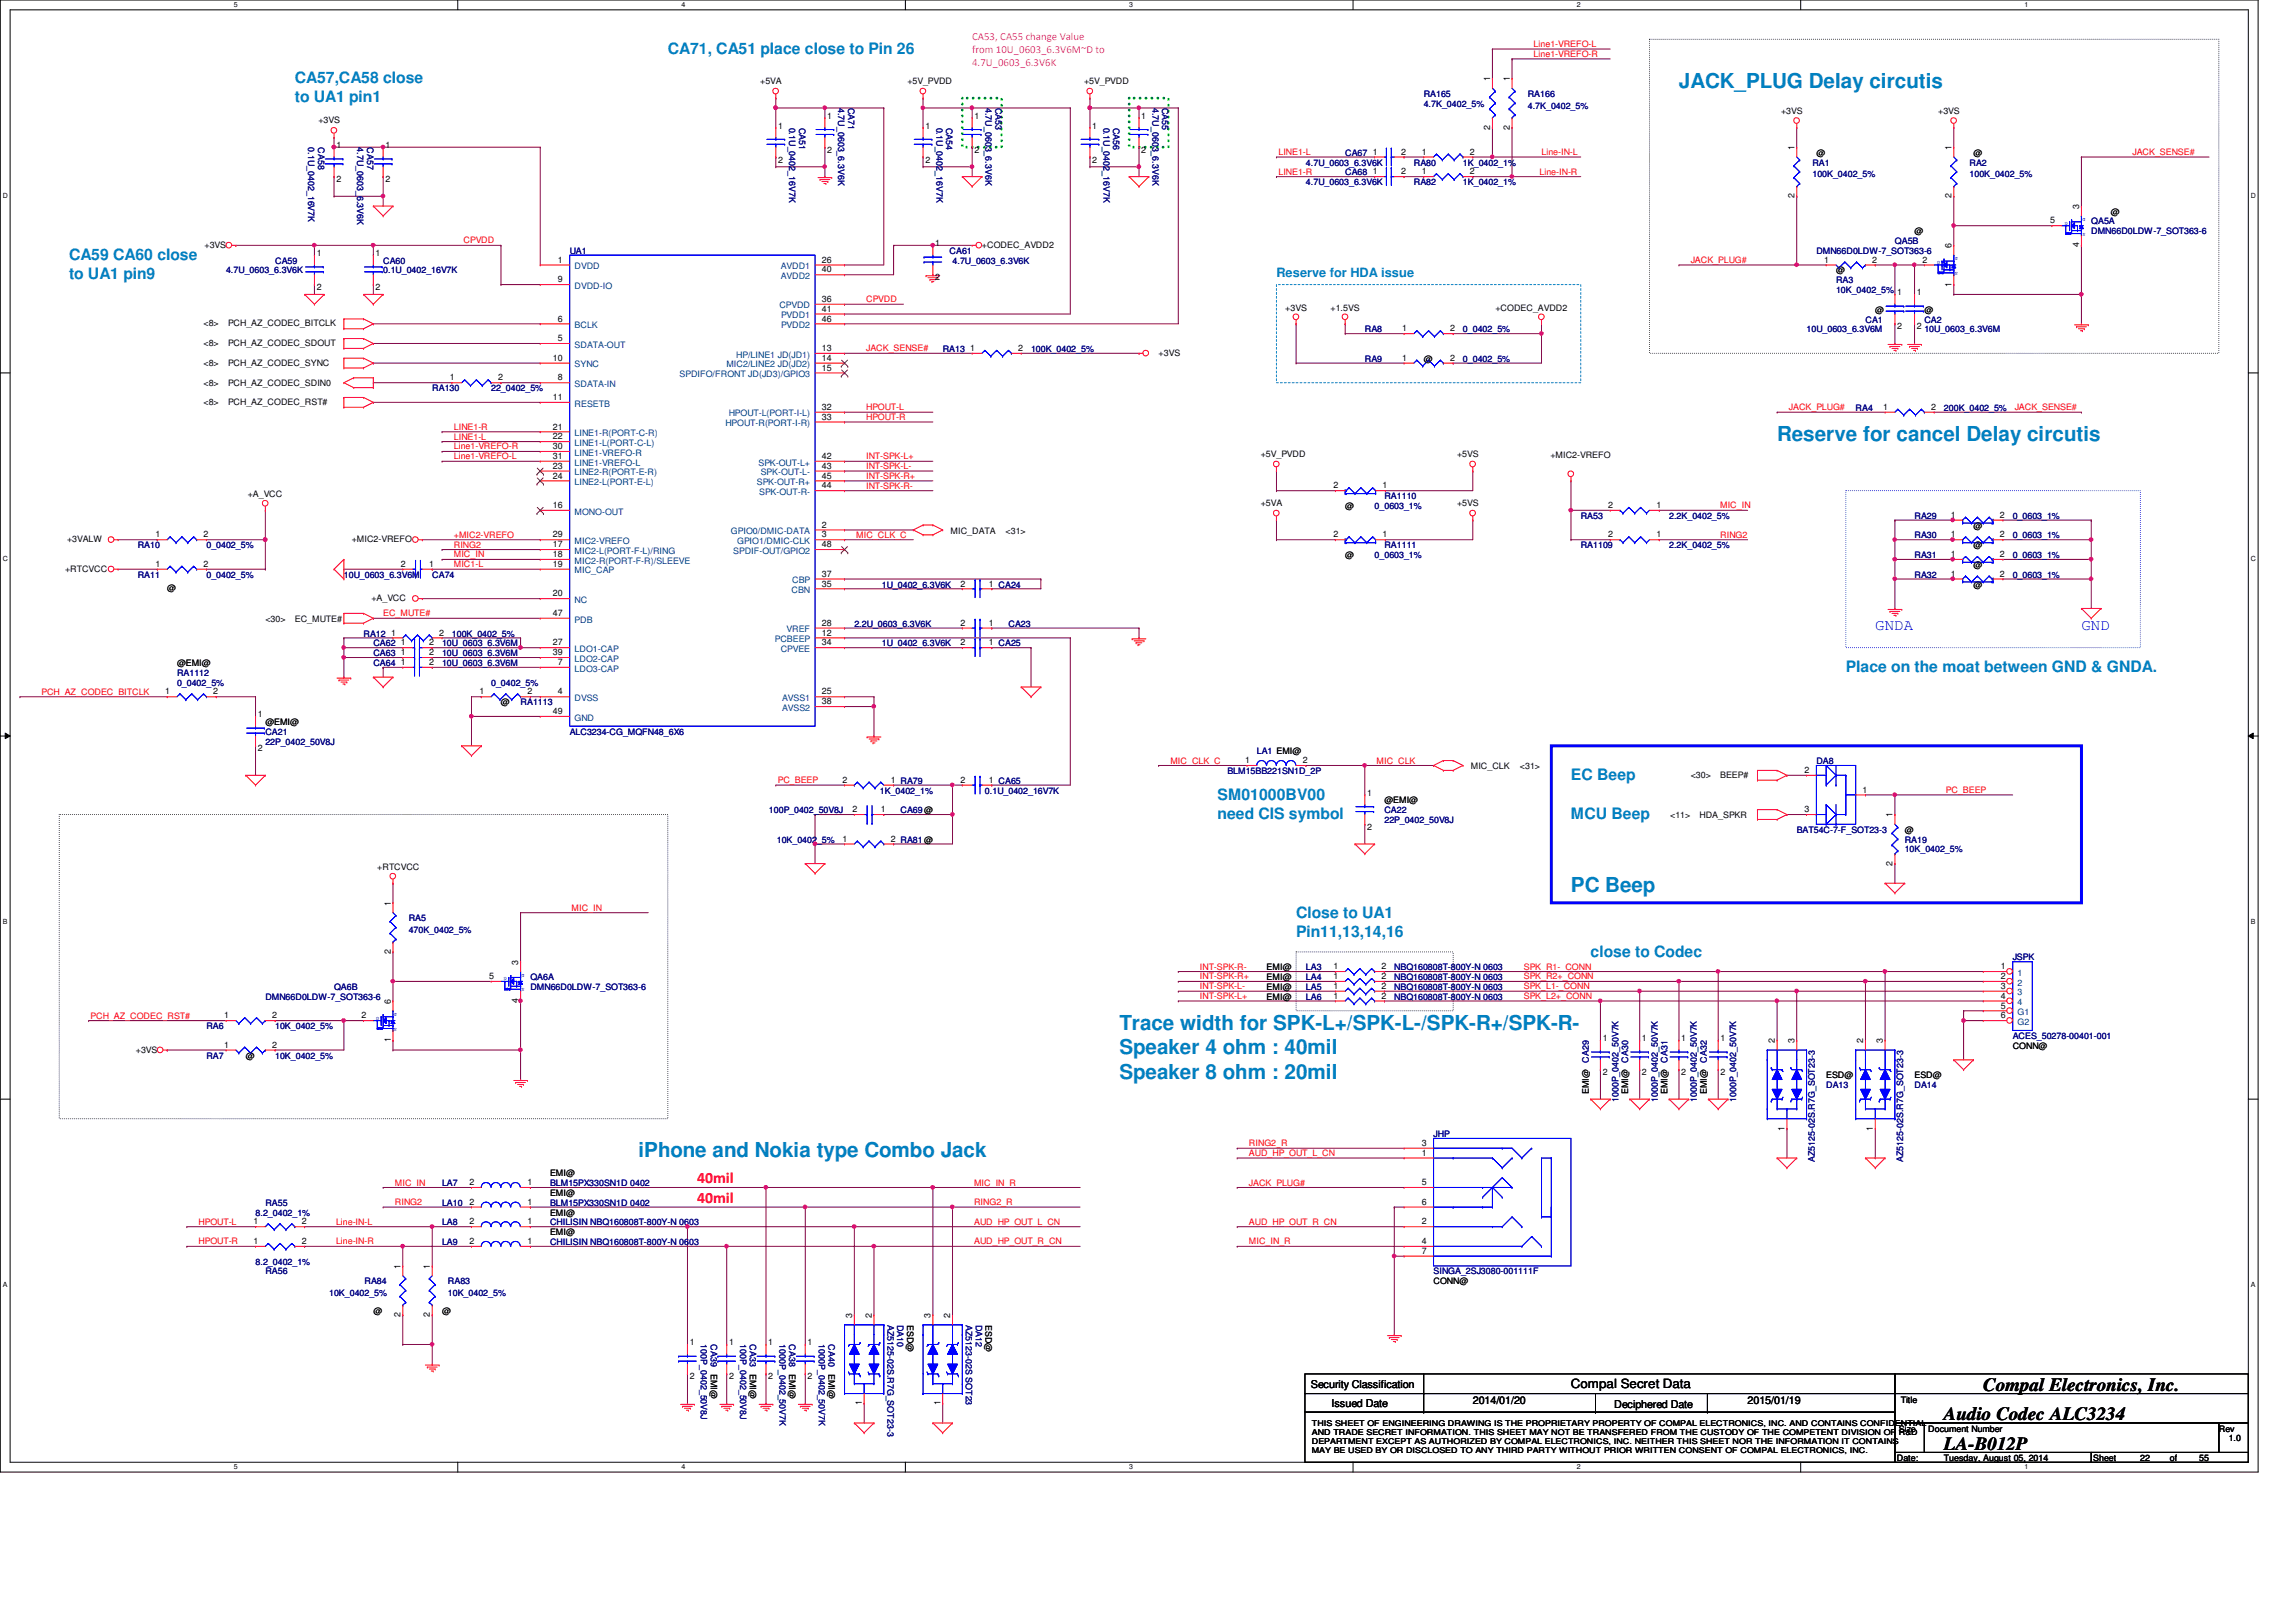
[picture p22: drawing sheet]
<svg xmlns="http://www.w3.org/2000/svg" width="297mm" height="210mm" viewBox="0 0 297 210" stroke-linecap="round" stroke-linejoin="round" font-family="sans-serif">
<defs><g id="words">
<g font-size="2.7" fill="#0080c0">
<text x="217.2" y="11.3">JACK_PLUG Delay circutis</text>
<text x="229.9" y="57.1">Reserve for cancel Delay circutis</text>
<text x="203.2" y="115.5">PC Beep</text>
<text x="144.8" y="133.3">Trace width for SPK-L+/SPK-L-/SPK-R+/SPK-R-</text>
<text x="144.8" y="136.4">Speaker 4 ohm : 40mil</text>
<text x="144.8" y="139.6">Speaker 8 ohm : 20mil</text>
<text x="82.6" y="149.8">iPhone and Nokia type Combo Jack</text>
</g>
<g font-size="2.4">
<text x="251.5" y="183.8">Audio Codec ALC3234</text>
<text x="256.6" y="180">Compal Electronics, Inc.</text>
<text x="251.5" y="187.6">LA-B012P</text>
</g>
<g font-size="2" fill="#0080c0">
<text x="38.1" y="10.8">CA57,CA58 close</text>
<text x="86.4" y="7">CA71, CA51 place close to Pin 26</text>
<text x="38.1" y="13.3">to UA1 pin1</text>
<text x="8.9" y="33.7">CA59 CA60 close</text>
<text x="8.9" y="36.1">to UA1 pin9</text>
<text x="238.8" y="87">Place on the moat between GND &amp; GNDA.</text>
<text x="203.2" y="101">EC Beep</text>
<text x="157.5" y="103.5">SM01000BV00</text>
<text x="157.5" y="106">need CIS symbol</text>
<text x="203.2" y="106">MCU Beep</text>
<text x="167.7" y="118.7">Close to UA1</text>
<text x="167.7" y="121.2">Pin11,13,14,16</text>
<text x="205.8" y="123.8">close to Codec</text>
</g>
<g font-size="2" fill="#00f">
<text x="242.6" y="81.6">GNDA</text>
<text x="269.3" y="81.6">GND</text>
</g>
<g font-size="2" fill="#f00">
<text x="90.2" y="153.1">40mil</text>
<text x="90.2" y="155.6">40mil</text>
</g>
<text font-size="1.7" fill="#0080c0" x="165.1" y="35.8">Reserve for HDA issue</text>
<text font-size="1.7" x="203.2" y="179.7">Compal Secret Data</text>
<g font-size="1.4" fill="#f0f">
<text x="125.8" y="5.1">CA53, CA55 change Value</text>
<text x="125.8" y="6.8">from 10U_0603_6.3V6M~D to</text>
<text x="125.8" y="8.5">4.7U_0603_6.3V6K</text>
</g>
<g font-size="1.4">
<text x="169.6" y="179.6">Security Classification</text>
<text x="172.3" y="182">Issued Date</text>
<text x="190.5" y="181.7">2014/01/20</text>
<text x="208.8" y="182.2">Deciphered Date</text>
<text x="226.1" y="181.7">2015/01/19</text>
</g>
<g font-size="1.1">
<text x="98.3" y="10.9">+5VA</text>
<text x="117.4" y="10.9">+5V_PVDD</text>
<text x="140.2" y="10.9">+5V_PVDD</text>
<text x="192.8" y="10.5" transform="rotate(-90 192.8 10.5)">1</text>
<text x="195.3" y="10.5" transform="rotate(-90 195.3 10.5)">1</text>
<text x="41.2" y="16">+3VS</text>
<text x="100.7" y="16.6">1</text>
<text x="107" y="15.4">1</text>
<text x="119.7" y="16.6">1</text>
<text x="126.1" y="15.4">1</text>
<text x="141.3" y="16.6">1</text>
<text x="147.7" y="15.4">1</text>
<text x="192.8" y="16.8" transform="rotate(-90 192.8 16.8)">2</text>
<text x="195.3" y="16.8" transform="rotate(-90 195.3 16.8)">2</text>
<text x="230.4" y="14.7">+3VS</text>
<text x="250.7" y="14.7">+3VS</text>
<text x="43.5" y="19.2">1</text>
<text x="43.5" y="23.6">2</text>
<text x="49.9" y="19.2">1</text>
<text x="49.9" y="23.6">2</text>
<text x="100.7" y="21">2</text>
<text x="107" y="19.8">2</text>
<text x="119.7" y="21">2</text>
<text x="126.1" y="19.8">2</text>
<text x="141.3" y="21">2</text>
<text x="147.7" y="19.8">2</text>
<text x="177.6" y="22.6">1</text>
<text x="177.6" y="20">1</text>
<text x="181.3" y="22.6">2</text>
<text x="181.3" y="20">2</text>
<text x="183.9" y="20">1</text>
<text x="183.9" y="22.6">1</text>
<text x="190.2" y="20">2</text>
<text x="190.2" y="22.6">2</text>
<text x="232.2" y="19.4" transform="rotate(-90 232.2 19.4)">1</text>
<text x="235" y="20.2">@</text>
<text x="252.5" y="19.4" transform="rotate(-90 252.5 19.4)">1</text>
<text x="255.3" y="20.2">@</text>
<text x="232.2" y="25.7" transform="rotate(-90 232.2 25.7)">2</text>
<text x="252.5" y="25.7" transform="rotate(-90 252.5 25.7)">2</text>
<text x="265.2" y="28.9">5</text>
<text x="269" y="27.1" transform="rotate(-90 269 27.1)">3</text>
<text x="273.1" y="27.8">@</text>
<text x="26.5" y="32.1">+3VS</text>
<text x="41" y="33.1">1</text>
<text x="48.6" y="33.1">1</text>
<text x="72.2" y="34">1</text>
<text x="106.3" y="34">26</text>
<text x="106.3" y="35.3">40</text>
<text x="121" y="31.9">1</text>
<text x="127" y="32.1">+CODEC_AVDD2</text>
<text x="236" y="34">1</text>
<text x="237.5" y="35.4">@</text>
<text x="242.2" y="34">2</text>
<text x="247.7" y="30.3">@</text>
<text x="248.7" y="34">2</text>
<text x="252.5" y="32.1" transform="rotate(-90 252.5 32.1)">6</text>
<text x="269" y="32" transform="rotate(-90 269 32)">4</text>
<text x="41" y="37.5">2</text>
<text x="48.6" y="37.5">2</text>
<text x="72.2" y="41.6">6</text>
<text x="72.2" y="36.5">9</text>
<text x="106.3" y="39.1">36</text>
<text x="106.3" y="40.3">41</text>
<text x="106.3" y="41.6">46</text>
<text x="121" y="36.3">2</text>
<text x="166.3" y="40.2">+3VS</text>
<text x="172.1" y="40.2">+1.5VS</text>
<text x="193.5" y="40.2">+CODEC_AVDD2</text>
<text x="242.6" y="40.5">@</text>
<text x="245.4" y="38.2">1</text>
<text x="248" y="38.2">1</text>
<text x="249" y="40.5">@</text>
<text x="252.5" y="37.1" transform="rotate(-90 252.5 37.1)">1</text>
<text x="26.3" y="44.8">&lt;8&gt;</text>
<text x="26.3" y="42.2">&lt;8&gt;</text>
<text x="26.3" y="47.3">&lt;8&gt;</text>
<text x="29.5" y="44.8">PCH_AZ_CODEC_SDOUT</text>
<text x="29.5" y="42.2">PCH_AZ_CODEC_BITCLK</text>
<text x="29.5" y="47.3">PCH_AZ_CODEC_SYNC</text>
<text x="71.5" y="46.7">10</text>
<text x="72.2" y="44.2">5</text>
<text x="106.3" y="45.4">13</text>
<text x="106.3" y="46.7">14</text>
<text x="106.3" y="48">15</text>
<text x="125.5" y="45.4">1</text>
<text x="131.7" y="45.4">2</text>
<text x="149.9" y="46.1">+3VS</text>
<text x="181.4" y="46.7">1</text>
<text x="181.4" y="42.9">1</text>
<text x="184.2" y="46.8">@</text>
<text x="187.6" y="46.7">2</text>
<text x="187.6" y="42.9">2</text>
<text x="245.4" y="42.6">2</text>
<text x="248" y="42.6">2</text>
<text x="26.3" y="52.4">&lt;8&gt;</text>
<text x="26.3" y="50">&lt;8&gt;</text>
<text x="29.5" y="52.4">PCH_AZ_CODEC_RST#</text>
<text x="29.5" y="50">PCH_AZ_CODEC_SDIN0</text>
<text x="58.2" y="49.2">1</text>
<text x="64.4" y="49.2">2</text>
<text x="71.5" y="51.8">11</text>
<text x="72.2" y="49.2">8</text>
<text x="106.3" y="53">32</text>
<text x="243.6" y="53">1</text>
<text x="249.8" y="53">2</text>
<text x="71.5" y="55.6">21</text>
<text x="71.5" y="56.9">22</text>
<text x="71.5" y="58.1">30</text>
<text x="71.5" y="59.4">31</text>
<text x="106.3" y="54.3">33</text>
<text x="106.3" y="59.4">42</text>
<text x="163.1" y="59.1">+5V_PVDD</text>
<text x="188.5" y="59.1">+5VS</text>
<text x="200.6" y="59.3">+MIC2-VREFO</text>
<text x="32" y="64.3">+A_VCC</text>
<text x="71.5" y="65.7">16</text>
<text x="71.5" y="60.7">23</text>
<text x="71.5" y="61.9">24</text>
<text x="106.3" y="60.7">43</text>
<text x="106.3" y="63.2">44</text>
<text x="106.3" y="61.9">45</text>
<text x="163.1" y="65.5">+5VA</text>
<text x="172.5" y="63.2">2</text>
<text x="174" y="65.9">@</text>
<text x="178.9" y="63.2">1</text>
<text x="188.5" y="65.5">+5VS</text>
<text x="208.1" y="65.7">2</text>
<text x="214.3" y="65.7">1</text>
<text x="8.7" y="70.2">+3VALW</text>
<text x="20.1" y="69.6">1</text>
<text x="26.3" y="69.6">2</text>
<text x="45.5" y="70.2">+MIC2-VREFO</text>
<text x="71.5" y="70.8">17</text>
<text x="71.5" y="69.6">29</text>
<text x="106.3" y="68.3">2</text>
<text x="106.3" y="69.6">3</text>
<text x="106.3" y="70.8">48</text>
<text x="123" y="69">MIC_DATA</text>
<text x="130.1" y="69">&lt;31&gt;</text>
<text x="172.5" y="69.6">2</text>
<text x="178.9" y="69.6">1</text>
<text x="208.1" y="69.6">2</text>
<text x="214.3" y="69.6">1</text>
<text x="252.4" y="67">1</text>
<text x="252.4" y="69.6">1</text>
<text x="255.3" y="68.4">@</text>
<text x="255.3" y="71">@</text>
<text x="258.7" y="67">2</text>
<text x="258.7" y="69.6">2</text>
<text x="8.4" y="74">+RTCVCC</text>
<text x="20.1" y="73.4">1</text>
<text x="21.6" y="76.5">@</text>
<text x="26.3" y="73.4">2</text>
<text x="48" y="77.8">+A_VCC</text>
<text x="51.9" y="73.4">2</text>
<text x="55.5" y="73.4">1</text>
<text x="71.5" y="72.1">18</text>
<text x="71.5" y="73.4">19</text>
<text x="71.5" y="77.2">20</text>
<text x="106.3" y="75.9">35</text>
<text x="106.3" y="74.6">37</text>
<text x="124.2" y="75.9">2</text>
<text x="127.9" y="75.9">1 CA24</text>
<text x="174" y="72.2">@</text>
<text x="252.4" y="74.6">1</text>
<text x="252.4" y="72.1">1</text>
<text x="255.3" y="76">@</text>
<text x="255.3" y="73.5">@</text>
<text x="258.7" y="74.6">2</text>
<text x="258.7" y="72.1">2</text>
<text x="34.3" y="80.5">&lt;30&gt;</text>
<text x="38.1" y="80.5">EC_MUTE#</text>
<text x="50.6" y="82.3">1</text>
<text x="51.9" y="83.5">1</text>
<text x="55.5" y="83.5">2</text>
<text x="56.8" y="82.3">2</text>
<text x="71.5" y="83.5">27</text>
<text x="71.5" y="79.7">47</text>
<text x="106.3" y="82.3">12</text>
<text x="106.3" y="81">28</text>
<text x="106.3" y="83.5">34</text>
<text x="124.2" y="83.5">2</text>
<text x="124.2" y="81">2</text>
<text x="127.9" y="83.5">1 CA25</text>
<text x="127.9" y="81">1</text>
<text x="21.4" y="89.9">1</text>
<text x="22.9" y="86.2">@EMI@</text>
<text x="27.6" y="89.9">2</text>
<text x="51.9" y="84.8">1</text>
<text x="51.9" y="86.1">1</text>
<text x="55.5" y="84.8">2</text>
<text x="55.5" y="86.1">2</text>
<text x="62" y="89.9">1</text>
<text x="68.2" y="89.9">2</text>
<text x="71.5" y="84.8">39</text>
<text x="72.2" y="89.9">4</text>
<text x="72.2" y="86.1">7</text>
<text x="106.3" y="89.9">25</text>
<text x="33.4" y="92.8">1</text>
<text x="34.3" y="93.8">@EMI@</text>
<text x="64.8" y="91.3">@</text>
<text x="71.5" y="92.4">49</text>
<text x="106.3" y="91.1">38</text>
<text x="33.4" y="97.2">2</text>
<text x="109" y="101.3">2</text>
<text x="115.2" y="101.3">1 RA79</text>
<text x="124.2" y="101.3">2</text>
<text x="127.9" y="101.3">1 CA65</text>
<text x="161.1" y="98.8">1</text>
<text x="168.6" y="98.8">2</text>
<text x="190.3" y="99.5">MIC_CLK</text>
<text x="196.6" y="99.5">&lt;31&gt;</text>
<text x="218.7" y="100.7">&lt;30&gt;</text>
<text x="222.5" y="100.7">BEEP#</text>
<text x="233.5" y="100">2</text>
<text x="110.3" y="105.1">2</text>
<text x="114" y="105.1">1</text>
<text x="176.9" y="103">1</text>
<text x="176.9" y="107.4">2</text>
<text x="179.1" y="104">@EMI@</text>
<text x="216.1" y="105.9">&lt;11&gt;</text>
<text x="219.9" y="105.9">HDA_SPKR</text>
<text x="233.5" y="105.1">3</text>
<text x="241" y="102.6">1</text>
<text x="244.9" y="105.8" transform="rotate(-90 244.9 105.8)">1</text>
<text x="246.4" y="107.8">@</text>
<text x="48.8" y="112.6">+RTCVCC</text>
<text x="109" y="108.9">1</text>
<text x="115.2" y="108.9">2 RA81@</text>
<text x="244.9" y="112" transform="rotate(-90 244.9 112)">2</text>
<text x="50.5" y="117.2" transform="rotate(-90 50.5 117.2)">1</text>
<text x="50.5" y="123.4" transform="rotate(-90 50.5 123.4)">2</text>
<text x="67.1" y="124.8" transform="rotate(-90 67.1 124.8)">3</text>
<text x="163.9" y="125.6">EMI@</text>
<text x="172.5" y="125.4">1</text>
<text x="178.7" y="125.4">2</text>
<text x="258.9" y="125.4">1</text>
<text x="29" y="131.8">1</text>
<text x="35.2" y="131.8">2</text>
<text x="46.8" y="131.8">2</text>
<text x="50.5" y="129.9" transform="rotate(-90 50.5 129.9)">6</text>
<text x="63.3" y="126.7">5</text>
<text x="67.1" y="129.8" transform="rotate(-90 67.1 129.8)">4</text>
<text x="163.9" y="129.4">EMI@</text>
<text x="163.9" y="126.8">EMI@</text>
<text x="163.9" y="128.1">EMI@</text>
<text x="172.5" y="129.2">1</text>
<text x="172.5" y="126.7">1</text>
<text x="172.5" y="128">1</text>
<text x="178.7" y="129.2">2</text>
<text x="178.7" y="126.7">2</text>
<text x="178.7" y="128">2</text>
<text x="258.9" y="126.7">2</text>
<text x="258.9" y="128">3</text>
<text x="258.9" y="129.2">4</text>
<text x="258.9" y="130.5">5</text>
<text x="258.9" y="131.8">6</text>
<text x="17.6" y="136.2">+3VS</text>
<text x="29" y="135.6">1</text>
<text x="31.8" y="137">@</text>
<text x="35.2" y="135.6">2</text>
<text x="50.5" y="134.9" transform="rotate(-90 50.5 134.9)">1</text>
<text x="207.3" y="134.7">1</text>
<text x="212.4" y="134.7">1</text>
<text x="217.5" y="134.7">1</text>
<text x="222.6" y="134.7">1</text>
<text x="229.6" y="135" transform="rotate(-90 229.6 135)">2</text>
<text x="232.2" y="135" transform="rotate(-90 232.2 135)">3</text>
<text x="241" y="135" transform="rotate(-90 241 135)">2</text>
<text x="243.6" y="135" transform="rotate(-90 243.6 135)">3</text>
<text x="260.4" y="135.7">CONN@</text>
<text x="205.6" y="141.6" transform="rotate(-90 205.6 141.6)">EMI@</text>
<text x="207.3" y="139.1">2</text>
<text x="210.6" y="141.6" transform="rotate(-90 210.6 141.6)">EMI@</text>
<text x="212.4" y="139.1">2</text>
<text x="215.7" y="141.6" transform="rotate(-90 215.7 141.6)">EMI@</text>
<text x="217.5" y="139.1">2</text>
<text x="220.8" y="141.6" transform="rotate(-90 220.8 141.6)">EMI@</text>
<text x="222.6" y="139.1">2</text>
<text x="236.3" y="139.5">ESD@</text>
<text x="247.7" y="139.5">ESD@</text>
<text x="183.9" y="149.6">1</text>
<text x="183.9" y="148.3">3</text>
<text x="230.9" y="146.3" transform="rotate(-90 230.9 146.3)">1</text>
<text x="242.3" y="146.3" transform="rotate(-90 242.3 146.3)">1</text>
<text x="60.7" y="153.4">2</text>
<text x="60.7" y="155.9">2</text>
<text x="68.2" y="153.4">1</text>
<text x="68.2" y="155.9">1</text>
<text x="71.2" y="152.2">EMI@</text>
<text x="71.2" y="154.8">EMI@</text>
<text x="183.9" y="155.9">6</text>
<text x="183.9" y="153.4">5</text>
<text x="32.8" y="161">1</text>
<text x="32.8" y="158.5">1</text>
<text x="39" y="161">2</text>
<text x="39" y="158.5">2</text>
<text x="60.7" y="161">2</text>
<text x="60.7" y="158.5">2</text>
<text x="68.2" y="161">1</text>
<text x="68.2" y="158.5">1</text>
<text x="71.2" y="159.9">EMI@</text>
<text x="71.2" y="157.3">EMI@</text>
<text x="183.9" y="161">4</text>
<text x="183.9" y="158.5">2</text>
<text x="51.8" y="164.2" transform="rotate(-90 51.8 164.2)">1</text>
<text x="55.6" y="164.2" transform="rotate(-90 55.6 164.2)">1</text>
<text x="183.9" y="162.3">7</text>
<text x="185.5" y="166.2">CONN@</text>
<text x="48.3" y="170">@</text>
<text x="51.8" y="170.4" transform="rotate(-90 51.8 170.4)">2</text>
<text x="55.6" y="170.4" transform="rotate(-90 55.6 170.4)">2</text>
<text x="57.2" y="170">@</text>
<text x="110.2" y="170.6" transform="rotate(-90 110.2 170.6)">3</text>
<text x="112.8" y="170.6" transform="rotate(-90 112.8 170.6)">2</text>
<text x="117.3" y="171.4" transform="rotate(90 117.3 171.4)">ESD@</text>
<text x="120.4" y="170.6" transform="rotate(-90 120.4 170.6)">3</text>
<text x="122.9" y="170.6" transform="rotate(-90 122.9 170.6)">2</text>
<text x="127.5" y="171.4" transform="rotate(90 127.5 171.4)">ESD@</text>
<text x="89.2" y="174.1">1</text>
<text x="89.2" y="178.5">2</text>
<text x="91.9" y="177.8" transform="rotate(90 91.9 177.8)">EMI@</text>
<text x="94.3" y="174.1">1</text>
<text x="94.3" y="178.5">2</text>
<text x="97" y="177.8" transform="rotate(90 97 177.8)">EMI@</text>
<text x="99.4" y="174.1">1</text>
<text x="99.4" y="178.5">2</text>
<text x="102.1" y="177.8" transform="rotate(90 102.1 177.8)">EMI@</text>
<text x="104.5" y="174.1">1</text>
<text x="104.5" y="178.5">2</text>
<text x="107.2" y="177.8" transform="rotate(90 107.2 177.8)">EMI@</text>
<text x="111.5" y="181.9" transform="rotate(-90 111.5 181.9)">1</text>
<text x="121.7" y="181.9" transform="rotate(-90 121.7 181.9)">1</text>
<text x="245.7" y="185.3">Size</text>
<text x="245.9" y="181.6">Title</text>
<text x="249.5" y="185.3">Document Number</text>
<text x="287.1" y="185.3">Rev</text>
<text x="245.4" y="189.1">Date:</text>
<text x="251.5" y="189.1">Tuesday, August 05, 2014</text>
<text x="270.8" y="189.1">Sheet</text>
<text x="276.9" y="189.1">22</text>
<text x="280.7" y="189.1">of</text>
<text x="284.5" y="189.1">55</text>
<text x="288.3" y="186.5">1.0</text>
</g>
<g font-size="1.1" fill="#f00">
<text x="198.4" y="6.1">Line1-VREFO-L</text>
<text x="198.4" y="7.4">Line1-VREFO-R</text>
<text x="165.4" y="20.1">LINE1-L</text>
<text x="165.4" y="22.6">LINE1-R</text>
<text x="199.2" y="22.6">Line-IN-R</text>
<text x="199.4" y="20.1">Line-IN-L</text>
<text x="275.9" y="20.1">JACK_SENSE#</text>
<text x="60" y="31.5">CPVDD</text>
<text x="218.7" y="34">JACK_PLUG#</text>
<text x="112.1" y="39.1">CPVDD</text>
<text x="112.1" y="45.5">JACK_SENSE#</text>
<text x="112.1" y="53.1">HPOUT-L</text>
<text x="231.4" y="53.1">JACK_PLUG#</text>
<text x="260.6" y="53.1">JACK_SENSE#</text>
<text x="58.7" y="55.6">LINE1-R</text>
<text x="58.7" y="56.9">LINE1-L</text>
<text x="58.7" y="58.2">Line1-VREFO-R</text>
<text x="58.7" y="59.4">Line1-VREFO-L</text>
<text x="112.1" y="59.4">INT-SPK-L+</text>
<text x="112.1" y="54.4">HPOUT-R</text>
<text x="112.1" y="63.2">INT-SPK-R-</text>
<text x="112.1" y="62">INT-SPK-R+</text>
<text x="112.1" y="60.7">INT-SPK-L-</text>
<text x="222.5" y="65.8">MIC_IN</text>
<text x="58.7" y="70.9">RING2</text>
<text x="58.7" y="69.6">+MIC2-VREFO</text>
<text x="110.8" y="69.6">MIC_CLK_C</text>
<text x="222.5" y="69.6">RING2</text>
<text x="58.7" y="72.1">MIC_IN</text>
<text x="58.7" y="73.4">MIC1-L</text>
<text x="49.6" y="79.8">EC_MUTE#</text>
<text x="5.4" y="89.9">PCH_AZ_CODEC_BITCLK</text>
<text x="100.6" y="101.3">PC_BEEP</text>
<text x="151.4" y="98.8">MIC_CLK_C</text>
<text x="178.1" y="98.8">MIC_CLK</text>
<text x="251.8" y="102.6">PC_BEEP</text>
<text x="74" y="117.9">MIC_IN</text>
<text x="155.2" y="125.5">INT-SPK-R-</text>
<text x="197.1" y="125.5">SPK_R1-_CONN</text>
<text x="11.7" y="131.8">PCH_AZ_CODEC_RST#</text>
<text x="155.2" y="128">INT-SPK-L-</text>
<text x="155.2" y="129.3">INT-SPK-L+</text>
<text x="155.2" y="126.7">INT-SPK-R+</text>
<text x="197.1" y="128">SPK_L1-_CONN</text>
<text x="197.1" y="126.7">SPK_R2+_CONN</text>
<text x="197.1" y="129.3">SPK_L2+_CONN</text>
<text x="161.6" y="149.6">AUD_HP_OUT_L_CN</text>
<text x="161.6" y="148.3">RING2_R</text>
<text x="51.1" y="153.4">MIC_IN</text>
<text x="51.1" y="156">RING2</text>
<text x="126" y="153.4">MIC_IN_R</text>
<text x="126" y="156">RING2_R</text>
<text x="161.6" y="153.4">JACK_PLUG#</text>
<text x="25.7" y="158.5">HPOUT-L</text>
<text x="25.7" y="161">HPOUT-R</text>
<text x="43.5" y="158.5">Line-IN-L</text>
<text x="43.5" y="161">Line-IN-R</text>
<text x="126" y="161">AUD_HP_OUT_R_CN</text>
<text x="126" y="158.5">AUD_HP_OUT_L_CN</text>
<text x="161.6" y="158.5">AUD_HP_OUT_R_CN</text>
<text x="161.6" y="161">MIC_IN_R</text>
</g>
<g font-size="1.1" fill="#000080">
<text x="102.1" y="16.5" transform="rotate(90 102.1 16.5)">0.1U_0402_16V7K</text>
<text x="103.4" y="16.5" transform="rotate(90 103.4 16.5)">CA51</text>
<text x="108.5" y="14" transform="rotate(90 108.5 14)">4.7U_0603_6.3V6K</text>
<text x="109.7" y="14" transform="rotate(90 109.7 14)">CA71</text>
<text x="121.2" y="16.5" transform="rotate(90 121.2 16.5)">0.1U_0402_16V7K</text>
<text x="122.4" y="16.5" transform="rotate(90 122.4 16.5)">CA54</text>
<text x="127.5" y="14" transform="rotate(90 127.5 14)">4.7U_0603_6.3V6K</text>
<text x="128.8" y="14" transform="rotate(90 128.8 14)">CA53</text>
<text x="142.7" y="16.5" transform="rotate(90 142.7 16.5)">0.1U_0402_16V7K</text>
<text x="144" y="16.5" transform="rotate(90 144 16.5)">CA56</text>
<text x="149.1" y="14" transform="rotate(90 149.1 14)">4.7U_0603_6.3V6K</text>
<text x="150.4" y="14" transform="rotate(90 150.4 14)">CA55</text>
<text x="184.2" y="12.5">RA165</text>
<text x="184.2" y="13.8">4.7K_0402_5%</text>
<text x="197.7" y="12.5">RA166</text>
<text x="197.7" y="14.1">4.7K_0402_5%</text>
<text x="39.9" y="19" transform="rotate(90 39.9 19)">0.1U_0402_16V7K</text>
<text x="41.1" y="19" transform="rotate(90 41.1 19)">CA58</text>
<text x="46.2" y="19" transform="rotate(90 46.2 19)">4.7U_0603_6.3V6K</text>
<text x="47.5" y="19" transform="rotate(90 47.5 19)">CA57</text>
<text x="168.9" y="24">4.7U_0603_6.3V6K</text>
<text x="168.9" y="21.4">4.7U_0603_6.3V6K</text>
<text x="174" y="22.7">CA68</text>
<text x="174" y="20.2">CA67</text>
<text x="182.9" y="21.4">RA80</text>
<text x="182.9" y="24">RA82</text>
<text x="189.3" y="21.4">1K_0402_1%</text>
<text x="189.3" y="24">1K_0402_1%</text>
<text x="234.5" y="21.4">RA1</text>
<text x="234.5" y="22.9">100K_0402_5%</text>
<text x="254.8" y="21.4">RA2</text>
<text x="254.8" y="22.9">100K_0402_5%</text>
<text x="270.5" y="29">QA5A</text>
<text x="29.2" y="35.4">4.7U_0603_6.3V6K</text>
<text x="35.6" y="34.1">CA59</text>
<text x="49.6" y="34.1">CA60</text>
<text x="49.6" y="35.4">0.1U_0402_16V7K</text>
<text x="73.7" y="32.9">UA1</text>
<text x="122.8" y="32.9">CA61</text>
<text x="123.2" y="34.1">4.7U_0603_6.3V6K</text>
<text x="235" y="32.9">DMN66D0LDW-7_SOT363-6</text>
<text x="245.1" y="31.6">QA5B</text>
<text x="270.5" y="30.3">DMN66D0LDW-7_SOT363-6</text>
<text x="237.5" y="36.7">RA3</text>
<text x="237.5" y="37.9">10K_0402_5%</text>
<text x="241.3" y="41.7">CA1</text>
<text x="249" y="41.7">CA2</text>
<text x="122" y="45.6">RA13</text>
<text x="133.4" y="45.6">100K_0402_5%</text>
<text x="176.6" y="46.8">RA9</text>
<text x="176.6" y="43">RA8</text>
<text x="189.3" y="46.8">0_0402_5%</text>
<text x="189.3" y="43">0_0402_5%</text>
<text x="233.7" y="43">10U_0603_6.3V6M</text>
<text x="249" y="43">10U_0603_6.3V6M</text>
<text x="55.9" y="50.6">RA130</text>
<text x="63.5" y="50.6">22_0402_5%</text>
<text x="240.1" y="53.2">RA4</text>
<text x="251.5" y="53.2">200K_0402_5%</text>
<text x="177.8" y="65.9">0_0603_1%</text>
<text x="179.1" y="64.6">RA1110</text>
<text x="17.8" y="71">RA10</text>
<text x="26.7" y="71">0_0402_5%</text>
<text x="179.1" y="71">RA1111</text>
<text x="204.5" y="67.1">RA53</text>
<text x="204.5" y="71">RA1109</text>
<text x="215.9" y="67.1">2.2K_0402_5%</text>
<text x="215.9" y="71">2.2K_0402_5%</text>
<text x="247.7" y="67.1">RA29</text>
<text x="247.7" y="69.7">RA30</text>
<text x="260.4" y="67.1">0_0603_1%</text>
<text x="260.4" y="69.7">0_0603_1%</text>
<text x="17.8" y="74.8">RA11</text>
<text x="26.7" y="74.8">0_0402_5%</text>
<text x="44.5" y="74.8">10U_0603_6.3V6M</text>
<text x="55.9" y="74.8">CA74</text>
<text x="114.1" y="76">1U_0402_6.3V6K</text>
<text x="177.8" y="72.2">0_0603_1%</text>
<text x="247.7" y="74.8">RA32</text>
<text x="247.7" y="72.2">RA31</text>
<text x="260.4" y="74.8">0_0603_1%</text>
<text x="260.4" y="72.2">0_0603_1%</text>
<text x="47" y="82.4">RA12</text>
<text x="48.3" y="83.7">CA62</text>
<text x="57.2" y="83.7">10U_0603_6.3V6M</text>
<text x="58.5" y="82.4">100K_0402_5%</text>
<text x="110.5" y="81.1">2.2U_0603_6.3V6K</text>
<text x="114.1" y="83.7">1U_0402_6.3V6K</text>
<text x="130.5" y="81.1">CA23</text>
<text x="22.9" y="87.5">RA1112</text>
<text x="22.9" y="88.7">0_0402_5%</text>
<text x="48.3" y="84.9">CA63</text>
<text x="48.3" y="86.2">CA64</text>
<text x="57.2" y="84.9">10U_0603_6.3V6M</text>
<text x="57.2" y="86.2">10U_0603_6.3V6M</text>
<text x="63.5" y="88.7">0_0402_5%</text>
<text x="34.3" y="95.1">CA21</text>
<text x="67.3" y="91.3">RA1113</text>
<text x="73.7" y="95.1">ALC3234-CG_MQFN48_6X6</text>
<text x="34.3" y="96.4">22P_0402_50V8J</text>
<text x="158.8" y="100.2">BLM15BB221SN1D_2P</text>
<text x="162.6" y="97.6">LA1 EMI@</text>
<text x="235" y="98.9">DA8</text>
<text x="99.5" y="105.2">100P_0402_50V8J</text>
<text x="113.8" y="102.7">1K_0402_1%</text>
<text x="116.5" y="105.2">CA69@</text>
<text x="127.4" y="102.7">0.1U_0402_16V7K</text>
<text x="179.1" y="105.2">CA22</text>
<text x="179.1" y="106.5">22P_0402_50V8J</text>
<text x="232.4" y="107.8">BAT54C-7-F_SOT23-3</text>
<text x="100.5" y="109.1">10K_0402_5%</text>
<text x="246.4" y="109.1">RA19</text>
<text x="246.4" y="110.3">10K_0402_5%</text>
<text x="52.9" y="119.2">RA5</text>
<text x="52.9" y="120.7">470K_0402_5%</text>
<text x="168.9" y="125.6">LA3</text>
<text x="180.4" y="125.6">NBQ160808T-800Y-N 0603</text>
<text x="260.4" y="124.3">JSPK</text>
<text x="34.3" y="129.4">DMN66D0LDW-7_SOT363-6</text>
<text x="43.2" y="128.1">QA6B</text>
<text x="68.6" y="126.8">QA6A</text>
<text x="68.6" y="128.1">DMN66D0LDW-7_SOT363-6</text>
<text x="168.9" y="129.4">LA6</text>
<text x="168.9" y="126.8">LA4</text>
<text x="168.9" y="128.1">LA5</text>
<text x="180.4" y="129.4">NBQ160808T-800Y-N 0603</text>
<text x="180.4" y="126.8">NBQ160808T-800Y-N 0603</text>
<text x="180.4" y="128.1">NBQ160808T-800Y-N 0603</text>
<text x="26.7" y="133.2">RA6</text>
<text x="26.7" y="137">RA7</text>
<text x="35.6" y="133.2">10K_0402_5%</text>
<text x="35.6" y="137">10K_0402_5%</text>
<text x="205.6" y="137.5" transform="rotate(-90 205.6 137.5)">CA29</text>
<text x="210.6" y="137.5" transform="rotate(-90 210.6 137.5)">CA30</text>
<text x="215.7" y="137.5" transform="rotate(-90 215.7 137.5)">CA31</text>
<text x="220.8" y="137.5" transform="rotate(-90 220.8 137.5)">CA32</text>
<text x="260.4" y="134.5">ACES_50278-00401-001</text>
<text x="209.4" y="142.6" transform="rotate(-90 209.4 142.6)">1000P_0402_50V7K</text>
<text x="214.5" y="142.6" transform="rotate(-90 214.5 142.6)">1000P_0402_50V7K</text>
<text x="219.5" y="142.6" transform="rotate(-90 219.5 142.6)">1000P_0402_50V7K</text>
<text x="224.6" y="142.6" transform="rotate(-90 224.6 142.6)">1000P_0402_50V7K</text>
<text x="236.3" y="140.8">DA13</text>
<text x="247.7" y="140.8">DA14</text>
<text x="185.5" y="147.2">JHP</text>
<text x="57.2" y="153.5">LA7</text>
<text x="71.2" y="153.5">BLM15PX330SN1D 0402</text>
<text x="234.8" y="150.4" transform="rotate(-90 234.8 150.4)">AZ5125-02S.R7G_SOT23-3</text>
<text x="246.2" y="150.4" transform="rotate(-90 246.2 150.4)">AZ5125-02S.R7G_SOT23-3</text>
<text x="33.1" y="157.3">8.2_0402_1%</text>
<text x="34.3" y="156">RA55</text>
<text x="57.2" y="161.1">LA9</text>
<text x="57.2" y="156">LA10</text>
<text x="57.2" y="158.6">LA8</text>
<text x="71.2" y="161.1">CHILISIN NBQ160808T-800Y-N 0603</text>
<text x="71.2" y="158.6">CHILISIN NBQ160808T-800Y-N 0603</text>
<text x="71.2" y="156">BLM15PX330SN1D 0402</text>
<text x="33.1" y="163.7">8.2_0402_1%</text>
<text x="34.3" y="164.9">RA56</text>
<text x="42.6" y="167.7">10K_0402_5%</text>
<text x="47.2" y="166.2">RA84</text>
<text x="58" y="166.2">RA83</text>
<text x="58" y="167.7">10K_0402_5%</text>
<text x="185.5" y="164.9">SINGA_2SJ3080-001111F</text>
<text x="90.7" y="174" transform="rotate(90 90.7 174)">100P_0402_50V8J</text>
<text x="91.9" y="174" transform="rotate(90 91.9 174)">CA39</text>
<text x="95.8" y="174" transform="rotate(90 95.8 174)">100P_0402_50V8J</text>
<text x="97" y="174" transform="rotate(90 97 174)">CA33</text>
<text x="100.8" y="174" transform="rotate(90 100.8 174)">1000P_0402_50V7K</text>
<text x="102.1" y="174" transform="rotate(90 102.1 174)">CA38</text>
<text x="105.9" y="174" transform="rotate(90 105.9 174)">1000P_0402_50V7K</text>
<text x="107.2" y="174" transform="rotate(90 107.2 174)">CA40</text>
<text x="114.8" y="171.4" transform="rotate(90 114.8 171.4)">AZ5125-02S.R7G_SOT23-3</text>
<text x="116.1" y="171.4" transform="rotate(90 116.1 171.4)">DA10</text>
<text x="125" y="171.4" transform="rotate(90 125 171.4)">AZ5123-02S SOT23</text>
<text x="126.2" y="171.4" transform="rotate(90 126.2 171.4)">DA12</text>
</g>
<g font-size="1.1" fill="#004080">
<text x="74.3" y="34.8">DVDD</text>
<text x="101" y="34.8">AVDD1</text>
<text x="74.3" y="37.4">DVDD-IO</text>
<text x="100.8" y="39.9">CPVDD</text>
<text x="101" y="36.1">AVDD2</text>
<text x="101" y="41.2">PVDD1</text>
<text x="74.3" y="45">SDATA-OUT</text>
<text x="74.3" y="42.5">BCLK</text>
<text x="74.3" y="47.5">SYNC</text>
<text x="94" y="47.5">MIC2/LINE2 JD(JD2)</text>
<text x="95.2" y="46.3">HP/LINE1 JD(JD1)</text>
<text x="101" y="42.5">PVDD2</text>
<text x="74.3" y="50.1">SDATA-IN</text>
<text x="74.3" y="52.6">RESETB</text>
<text x="87.9" y="48.8">SPDIFO/FRONT JD(JD3)/GPIO3</text>
<text x="94.3" y="53.9">HPOUT-L(PORT-I-L)</text>
<text x="74.3" y="56.4">LINE1-R(PORT-C-R)</text>
<text x="74.3" y="57.7">LINE1-L(PORT-C-L)</text>
<text x="74.3" y="59">LINE1-VREFO-R</text>
<text x="93.8" y="55.2">HPOUT-R(PORT-I-R)</text>
<text x="74.3" y="61.5">LINE2-R(PORT-E-R)</text>
<text x="74.3" y="62.8">LINE2-L(PORT-E-L)</text>
<text x="74.3" y="60.2">LINE1-VREFO-L</text>
<text x="97.9" y="62.8">SPK-OUT-R+</text>
<text x="98.1" y="60.2">SPK-OUT-L+</text>
<text x="98.2" y="64.1">SPK-OUT-R-</text>
<text x="98.4" y="61.5">SPK-OUT-L-</text>
<text x="74.3" y="66.6">MONO-OUT</text>
<text x="74.3" y="71.7">MIC2-L(PORT-F-L)/RING</text>
<text x="74.3" y="70.4">MIC2-VREFO</text>
<text x="94.6" y="69.1">GPIO0/DMIC-DATA</text>
<text x="94.9" y="71.7">SPDIF-OUT/GPIO2</text>
<text x="95.4" y="70.4">GPIO1/DMIC-CLK</text>
<text x="74.3" y="72.9">MIC2-R(PORT-F-R)/SLEEVE</text>
<text x="74.3" y="74.2">MIC_CAP</text>
<text x="102.4" y="76.8">CBN</text>
<text x="102.5" y="75.5">CBP</text>
<text x="74.3" y="78">NC</text>
<text x="74.3" y="80.6">PDB</text>
<text x="100.2" y="83.1">PCBEEP</text>
<text x="101.8" y="81.8">VREF</text>
<text x="74.3" y="86.9">LDO3-CAP</text>
<text x="74.3" y="84.4">LDO1-CAP</text>
<text x="74.3" y="85.6">LDO2-CAP</text>
<text x="101" y="84.4">CPVEE</text>
<text x="74.3" y="90.7">DVSS</text>
<text x="74.3" y="93.3">GND</text>
<text x="101.2" y="90.7">AVSS1</text>
<text x="101.2" y="92">AVSS2</text>
<text x="261" y="126.3">1</text>
<text x="261" y="127.6">2</text>
<text x="261" y="128.8">3</text>
<text x="261" y="130.1">4</text>
<text x="261" y="131.4">G1</text>
<text x="261" y="132.6">G2</text>
</g>
<g font-size="1">
<text x="169.7" y="185.7">AND TRADE SECRET INFORMATION. THIS SHEET MAY NOT BE TRANSFERED FROM THE CUSTODY OF THE COMPETENT DIVISION OF R&amp;D</text>
<text x="169.7" y="184.5">THIS SHEET OF ENGINEERING DRAWING IS THE PROPRIETARY PROPERTY OF COMPAL ELECTRONICS, INC. AND CONTAINS CONFIDENTIAL</text>
<text x="169.7" y="188.1">MAY BE USED BY OR DISCLOSED TO ANY THIRD PARTY WITHOUT PRIOR WRITTEN CONSENT OF COMPAL ELECTRONICS, INC.</text>
<text x="169.7" y="186.9">DEPARTMENT EXCEPT AS AUTHORIZED BY COMPAL ELECTRONICS, INC. NEITHER THIS SHEET NOR THE INFORMATION IT CONTAINS</text>
</g>
<g font-size=".9">
<text x="30.3" y=".9">5</text>
<text x="88.2" y=".9">4</text>
<text x="146.1" y=".9">3</text>
<text x="204" y=".9">2</text>
<text x="261.9" y=".9">1</text>
<text x=".4" y="25.6">D</text>
<text x="291.2" y="25.6">D</text>
<text x=".4" y="72.6">C</text>
<text x="291.2" y="72.6">C</text>
<text x=".4" y="119.5">B</text>
<text x="291.2" y="119.5">B</text>
<text x=".4" y="166.5">A</text>
<text x="291.2" y="166.5">A</text>
<text x="30.3" y="190.2">5</text>
<text x="88.2" y="190.2">4</text>
<text x="146.1" y="190.2">3</text>
<text x="204" y="190.2">2</text>
<text x="261.9" y="190.2">1</text>
</g>
<g font-size=".6" fill="#00f">
<text x="267.5" y="28.7" transform="rotate(180 267.5 28.7)">G</text>
<text x="269.8" y="28.2" transform="rotate(180 269.8 28.2)">D</text>
<text x="251" y="33.8" transform="rotate(180 251 33.8)">G</text>
<text x="253.3" y="35.2" transform="rotate(180 253.3 35.2)">S</text>
<text x="253.3" y="33.3" transform="rotate(180 253.3 33.3)">D</text>
<text x="269.8" y="30.1" transform="rotate(180 269.8 30.1)">S</text>
<text x="67.9" y="126" transform="rotate(180 67.9 126)">D</text>
<text x="49.1" y="131.6" transform="rotate(180 49.1 131.6)">G</text>
<text x="51.3" y="131.1" transform="rotate(180 51.3 131.1)">D</text>
<text x="65.6" y="126.5" transform="rotate(180 65.6 126.5)">G</text>
<text x="67.9" y="127.9" transform="rotate(180 67.9 127.9)">S</text>
<text x="51.3" y="133" transform="rotate(180 51.3 133)">S</text>
</g>
</g></defs>
<path d="M0 0h292.1v190.5h-292.1zM1.3 1.3h289.6v187.9h-289.6z" fill="none" stroke="#000" stroke-width=".13"/>
<g fill="#fff">
<path d="M30.3 .1h.5v1h-.5z"/>
<path d="M30.3 189.4h.5v1h-.5z"/>
</g>
<path d="M59.2 0v1.3M59.2 189.2v1.3" fill="none" stroke="#000" stroke-width=".13"/>
<g fill="#fff">
<path d="M88.2 .1h.5v1h-.5z"/>
<path d="M88.2 189.4h.5v1h-.5z"/>
</g>
<path d="M117.1 0v1.3M117.1 189.2v1.3" fill="none" stroke="#000" stroke-width=".13"/>
<g fill="#fff">
<path d="M146.1 .1h.5v1h-.5z"/>
<path d="M146.1 189.4h.5v1h-.5z"/>
</g>
<path d="M175 0v1.3M175 189.2v1.3" fill="none" stroke="#000" stroke-width=".13"/>
<g fill="#fff">
<path d="M204 .1h.5v1h-.5z"/>
<path d="M204 189.4h.5v1h-.5z"/>
</g>
<path d="M233 0v1.3M233 189.2v1.3" fill="none" stroke="#000" stroke-width=".13"/>
<g fill="#fff">
<path d="M261.9 .1h.5v1h-.5z"/>
<path d="M261.9 189.4h.5v1h-.5z"/>
<path d="M.4 24.8h.6v1h-.6z"/>
<path d="M291.2 24.8h.6v1h-.6z"/>
<path d="M.4 71.8h.6v1h-.6z"/>
<path d="M291.2 71.8h.6v1h-.6z"/>
</g>
<path d="M0 48.3h1.3M290.9 48.3h1.2" fill="none" stroke="#000" stroke-width=".13"/>
<g fill="#fff">
<path d="M.4 118.7h.6v1.1h-.6z"/>
<path d="M291.2 118.7h.6v1.1h-.6z"/>
</g>
<path d="M0 95.2h1.3M.7 94.9l.6 .3-.6 .4zM290.9 95.2l.6-.3v.7zM290.9 95.2h1.2" fill="none" stroke="#000" stroke-width=".13"/>
<path d="M.7 94.9l.6 .3-.6 .4zM290.9 95.2l.6-.3v.7z" fill="#000"/>
<g fill="#fff">
<path d="M.4 165.7h.5v1.1h-.5z"/>
<path d="M291.2 165.7h.6v1.1h-.6z"/>
</g>
<path d="M0 142.2h1.3M290.9 142.2h1.2" fill="none" stroke="#000" stroke-width=".13"/>
<path d="M238.8 63.5h38.1v20.3h-38.1z" fill="none" stroke="#00f" stroke-width=".13" stroke-dasharray="0 .3"/>
<path d="M200.7 96.5h68.6v20.3h-68.6z" fill="none" stroke="#00f" stroke-width=".38"/>
<path d="M213.4 5.1h73.7v40.6h-73.7zM7.7 105.4h78.7v39.4h-78.7zM167.7 123.2h20.3v7.6h-20.3z" fill="none" stroke="#000" stroke-width=".13" stroke-dasharray="0 .3"/>
<path d="M165.1 36.8h39.4v12.7h-39.4z" fill="none" stroke="#0080ff" stroke-width=".13" stroke-dasharray=".3 .3"/>
<path d="M124.5 12.7h5.1v6.3h-5.1zM146.1 12.7h5.1v6.3h-5.1z" fill="none" stroke="#0f0" stroke-width=".38" stroke-dasharray="0 .8"/>
<path d="M180.4 156.2h.1M180.4 156.2h1.2M180.4 162.6h.1M180.4 162.6v10.1" fill="none" stroke="#800040" stroke-width=".13"/>
<path d="M180.2 162.4h.3l.1 .1-.1 .2-.2 .1-.1-.1z" fill-rule="evenodd" fill="#f0f"/>
<path d="M180.2 162.4h.3l.1 .1-.1 .2-.2 .1-.1-.1z" fill="none" stroke="#f0f" stroke-width=".13"/>
<g fill="none" stroke="#800040" stroke-width=".13">
<path d="M232.4 16.5h.1M232.4 16.5v2.5M252.8 16.5h.1M252.8 16.5v2.5M232.4 25.4h.1M232.4 25.4v8.9M269.3 20.3h.1M269.3 20.3h16.5M269.3 20.3v6.4M229.9 53.3h.1M229.9 53.3h14M160.1 149.9h.1"/>
<path d="M160.1 158.7h.1M160.1 149.9h21.5M160.1 158.7h21.5"/>
</g>
<path d="M232.3 34.1h.3l.1 .1-.1 .2-.2 .1-.1-.1z" fill-rule="evenodd" fill="#f0f"/>
<path d="M232.3 34.1h.3l.1 .1-.1 .2-.2 .1-.1-.1z" fill="none" stroke="#f0f" stroke-width=".13"/>
<path d="M252.8 29.2h.1M252.8 29.2h12.7" fill="none" stroke="#800040" stroke-width=".13"/>
<path d="M252.6 29h.3l.1 .2-.1 .1-.2 .1-.1-.1z" fill-rule="evenodd" fill="#f0f"/>
<path d="M252.6 29h.3l.1 .2-.1 .1-.2 .1-.1-.1z" fill="none" stroke="#f0f" stroke-width=".13"/>
<path d="M217.2 34.3h.1M217.2 34.3h19.1M232.4 34.3h.1M247.7 34.3h.1M247.7 34.3h1.3M252.8 36.8h.1M252.8 25.4h.1M252.8 25.4v3.8M252.8 36.8v1.3M269.3 38.1h.1M269.3 38.1v3.8" fill="none" stroke="#800040" stroke-width=".13"/>
<path d="M247.5 34.1h.3l.1 .1-.1 .2-.2 .1-.1-.1z" fill-rule="evenodd" fill="#f0f"/>
<path d="M247.5 34.1h.3l.1 .1-.1 .2-.2 .1-.1-.1z" fill="none" stroke="#f0f" stroke-width=".13"/>
<path d="M242.6 34.3h.1M242.6 34.3h2.5M245.1 34.3h.1M245.1 34.3v3.8" fill="none" stroke="#800040" stroke-width=".13"/>
<path d="M245 34.1h.3l.1 .1-.1 .2-.2 .1-.1-.1z" fill-rule="evenodd" fill="#f0f"/>
<path d="M245 34.1h.3l.1 .1-.1 .2-.2 .1-.1-.1z" fill="none" stroke="#f0f" stroke-width=".13"/>
<path d="M252.8 38.1h.1M252.8 38.1h16.5M245.1 41.9h.1M245.1 41.9v2.5" fill="none" stroke="#800040" stroke-width=".13"/>
<path d="M269.1 37.9h.3l.1 .2-.1 .1-.2 .1-.1-.1z" fill-rule="evenodd" fill="#f0f"/>
<path d="M269.1 37.9h.3l.1 .2-.1 .1-.2 .1-.1-.1z" fill="none" stroke="#f0f" stroke-width=".13"/>
<path d="M252.6 72.4h.1M252.6 72.4h.2" fill="none" stroke="#800040" stroke-width=".13"/>
<path d="M252.4 72.2h.4l.1 .1-.1 .2-.2 .1-.2-.1z" fill-rule="evenodd" fill="#f0f"/>
<path d="M252.4 72.2h.4l.1 .1-.1 .2-.2 .1-.2-.1z" fill="none" stroke="#f0f" stroke-width=".13"/>
<path d="M252.6 69.8h.1M252.6 69.8h.2" fill="none" stroke="#800040" stroke-width=".13"/>
<path d="M252.4 69.7h.4l.1 .1-.1 .2-.2 .1-.2-.1z" fill-rule="evenodd" fill="#f0f"/>
<path d="M252.4 69.7h.4l.1 .1-.1 .2-.2 .1-.2-.1z" fill="none" stroke="#f0f" stroke-width=".13"/>
<path d="M252.6 67.3h.1M252.6 67.3h.2" fill="none" stroke="#800040" stroke-width=".13"/>
<path d="M252.4 67.1h.4l.1 .2-.1 .1-.2 .1-.2-.1z" fill-rule="evenodd" fill="#f0f"/>
<path d="M252.4 67.1h.4l.1 .2-.1 .1-.2 .1-.2-.1z" fill="none" stroke="#f0f" stroke-width=".13"/>
<path d="M245.1 67.3h.1M245.1 69.8h.1M245.1 67.3v5.1" fill="none" stroke="#800040" stroke-width=".13"/>
<path d="M245 69.7h.3l.1 .1-.1 .2-.2 .1-.1-.1z" fill-rule="evenodd" fill="#f0f"/>
<path d="M245 69.7h.3l.1 .1-.1 .2-.2 .1-.1-.1z" fill="none" stroke="#f0f" stroke-width=".13"/>
<path d="M203.2 66h.1M203.2 66h5.1M160.1 148.6h.1M160.1 153.7h.1M160.1 148.6h21.5M160.1 153.7h21.5M180.4 156.2h.1M180.4 156.2v6.4M160.1 161.3h.1M160.1 161.3h21.5M180.4 162.6h.1M180.4 162.6h1.2" fill="none" stroke="#800040" stroke-width=".13"/>
<path d="M203 65.8h.4l.1 .2-.1 .2-.2 .1-.2-.1z" fill-rule="evenodd" fill="#f0f"/>
<path d="M203 65.8h.4l.1 .2-.1 .2-.2 .1-.2-.1z" fill="none" stroke="#f0f" stroke-width=".13"/>
<g fill="none" stroke="#800040" stroke-width=".13">
<path d="M203.2 62.2h.1M203.2 66h.1M203.2 69.8h.1M203.2 62.2v7.6M203.2 69.8h5.1M214.7 66h.1M214.7 69.8h.1M214.7 66h11.4M214.7 69.8h11.4M33.1 96.5h.1M33.1 96.5v3.8M176.6 99.1h.1"/>
<path d="M176.6 99.1v3.8"/>
</g>
<path d="M176.4 98.9h.3l.1 .1-.1 .2-.2 .1-.1-.1z" fill-rule="evenodd" fill="#f0f"/>
<path d="M176.4 98.9h.3l.1 .1-.1 .2-.2 .1-.1-.1z" fill="none" stroke="#f0f" stroke-width=".13"/>
<path d="M168.9 99.1h.1M168.9 99.1h16.6M176.6 99.1h.1M176.6 106.7h.1M176.6 106.7v2.5M68.6 153.7h.1M68.6 153.7h30.5" fill="none" stroke="#800040" stroke-width=".13"/>
<path d="M98.9 153.5h.3l.1 .1-.1 .2-.1 .1-.2-.1z" fill-rule="evenodd" fill="#f0f"/>
<path d="M98.9 153.5h.3l.1 .1-.1 .2-.1 .1-.2-.1z" fill="none" stroke="#f0f" stroke-width=".13"/>
<path d="M68.6 156.2h.1M68.6 156.2h35.6" fill="none" stroke="#800040" stroke-width=".13"/>
<path d="M104 156h.3l.1 .2-.1 .1-.2 .1-.1-.1z" fill-rule="evenodd" fill="#f0f"/>
<path d="M104 156h.3l.1 .2-.1 .1-.2 .1-.1-.1z" fill="none" stroke="#f0f" stroke-width=".13"/>
<path d="M88.9 158.7h.1M88.9 158.7v15.3M68.6 161.3h.1M68.6 161.3h25.4" fill="none" stroke="#800040" stroke-width=".13"/>
<path d="M88.7 158.6h.4l.1 .1-.1 .2-.2 .1-.2-.1z" fill-rule="evenodd" fill="#f0f"/>
<path d="M88.7 158.6h.4l.1 .1-.1 .2-.2 .1-.2-.1z" fill="none" stroke="#f0f" stroke-width=".13"/>
<path d="M52.1 161.3h.1M52.1 161.3h8.9" fill="none" stroke="#800040" stroke-width=".13"/>
<path d="M51.9 161.1h.3l.1 .1-.1 .2-.1 .1-.2-.1z" fill-rule="evenodd" fill="#f0f"/>
<path d="M51.9 161.1h.3l.1 .1-.1 .2-.1 .1-.2-.1z" fill="none" stroke="#f0f" stroke-width=".13"/>
<path d="M55.9 158.7h.1M55.9 158.7h5.1" fill="none" stroke="#800040" stroke-width=".13"/>
<path d="M55.7 158.6h.4v.1v.2l-.2 .1-.2-.1z" fill-rule="evenodd" fill="#f0f"/>
<path d="M55.7 158.6h.4v.1v.2l-.2 .1-.2-.1z" fill="none" stroke="#f0f" stroke-width=".13"/>
<g fill="none" stroke="#800040" stroke-width=".13">
<path d="M24.2 158.7h.1M24.2 158.7h8.9M49.6 153.7h.1M49.6 153.7h11.4M68.6 158.7h.1M68.6 158.7h20.3M110.5 158.7h.1M110.5 158.7h29.2M120.7 153.7h.1M120.7 153.7h19M88.9 177.8h.1M88.9 177.8v3.8"/>
<path d="M94 161.3h.1M94 177.8h.1M94 161.3v12.7M94 177.8v3.8M113.1 161.3h.1M113.1 161.3h26.6"/>
</g>
<path d="M120.5 153.5h.3l.1 .1-.1 .2-.2 .1-.1-.1z" fill-rule="evenodd" fill="#f0f"/>
<path d="M120.5 153.5h.3l.1 .1-.1 .2-.2 .1-.1-.1z" fill="none" stroke="#f0f" stroke-width=".13"/>
<path d="M113.1 161.3h.1M113.1 161.3v8.9" fill="none" stroke="#800040" stroke-width=".13"/>
<path d="M112.9 161.1h.3l.1 .1-.1 .2-.2 .1-.1-.1z" fill-rule="evenodd" fill="#f0f"/>
<path d="M112.9 161.1h.3l.1 .1-.1 .2-.2 .1-.1-.1z" fill="none" stroke="#f0f" stroke-width=".13"/>
<path d="M110.5 158.7h.1M110.5 158.7v11.5" fill="none" stroke="#800040" stroke-width=".13"/>
<path d="M110.3 158.6h.4v.1v.2l-.2 .1-.2-.1z" fill-rule="evenodd" fill="#f0f"/>
<path d="M110.3 158.6h.4v.1v.2l-.2 .1-.2-.1z" fill="none" stroke="#f0f" stroke-width=".13"/>
<path d="M88.9 158.7h.1M88.9 158.7h21.6M94 161.3h.1M94 161.3h19.1M111.8 181.6h.1M111.8 181.6v2.5" fill="none" stroke="#800040" stroke-width=".13"/>
<path d="M93.8 161.1h.4v.1v.2l-.2 .1-.2-.1z" fill-rule="evenodd" fill="#f0f"/>
<path d="M93.8 161.1h.4v.1v.2l-.2 .1-.2-.1z" fill="none" stroke="#f0f" stroke-width=".13"/>
<g fill="none" stroke="#800040" stroke-width=".13">
<path d="M245.1 72.4h.1M245.1 72.4v2.5M33.1 90.2h.1M33.1 90.2v2.5M99.1 153.7h.1M99.1 153.7h21.6M99.1 153.7v20.3M120.7 153.7h.1M120.7 153.7v16.5M123.2 156.2h.1M123.2 156.2h16.5M24.2 161.3h.1"/>
<path d="M24.2 161.3h8.9M99.1 177.8h.1M99.1 177.8v3.8M122 181.6h.1M122 181.6v2.5"/>
</g>
<path d="M245 72.2h.3l.1 .1-.1 .2-.2 .1-.1-.1z" fill-rule="evenodd" fill="#f0f"/>
<path d="M245 72.2h.3l.1 .1-.1 .2-.2 .1-.1-.1z" fill="none" stroke="#f0f" stroke-width=".13"/>
<g fill="none" stroke="#800040" stroke-width=".13">
<path d="M165.1 20.3h.1M165.1 22.9h.1M165.1 20.3h12.7M165.1 22.9h12.7M181.6 22.9h.1M181.6 20.3h.1M181.6 20.3h2.6M181.6 22.9h2.6M193.1 20.3h.1M193.1 20.3h11.4M195.6 22.9h.1M195.6 22.9h8.9"/>
<path d="M247.7 34.3h.1M247.7 34.3v3.8M247.7 41.9h.1M247.7 41.9v2.5M241.3 102.9h.1M241.3 102.9h3.8"/>
</g>
<path d="M192.9 20.1h.3l.1 .2-.1 .2h-.2h-.1z" fill-rule="evenodd" fill="#f0f"/>
<path d="M192.9 20.1h.3l.1 .2-.1 .2h-.2h-.1z" fill="none" stroke="#f0f" stroke-width=".13"/>
<path d="M231.2 100.3h.1M231.2 105.4h.1M231.2 100.3h2.5M231.2 105.4h2.5M245.1 102.9h.1M245.1 102.9v2.5M245.1 102.9h15.3" fill="none" stroke="#800040" stroke-width=".13"/>
<path d="M245 102.7h.3l.1 .1-.1 .2-.2 .1-.1-.1z" fill-rule="evenodd" fill="#f0f"/>
<path d="M245 102.7h.3l.1 .1-.1 .2-.2 .1-.1-.1z" fill="none" stroke="#f0f" stroke-width=".13"/>
<path d="M193.1 6.3h.1M193.1 6.3v3.9M195.6 7.6h.1M195.6 7.6v2.6M252.6 74.9h.1M252.6 74.9h.2M245.1 111.8h.1M245.1 111.8v2.5M123.2 156.2h.1M123.2 156.2v14" fill="none" stroke="#800040" stroke-width=".13"/>
<path d="M252.4 74.7h.4l.1 .2-.1 .2h-.2h-.2z" fill-rule="evenodd" fill="#f0f"/>
<path d="M252.4 74.7h.4l.1 .2-.1 .2h-.2h-.2z" fill="none" stroke="#f0f" stroke-width=".13"/>
<path d="M245.1 74.9h.1M245.1 74.9v3.8M104.2 156.2h.1M104.2 156.2h19" fill="none" stroke="#800040" stroke-width=".13"/>
<path d="M123 156h.4v.2v.1l-.2 .1-.2-.1z" fill-rule="evenodd" fill="#f0f"/>
<path d="M123 156h.4v.2v.1l-.2 .1-.2-.1z" fill="none" stroke="#f0f" stroke-width=".13"/>
<path d="M193.1 16.5h.1M193.1 16.5v3.8h-2.6M195.6 16.5h.1M195.6 16.5v6.4M190.5 20.3h.1" fill="none" stroke="#800040" stroke-width=".13"/>
<path d="M195.4 22.7h.4v.1v.2l-.2 .1-.2-.1z" fill-rule="evenodd" fill="#f0f"/>
<path d="M195.4 22.7h.4v.1v.2l-.2 .1-.2-.1z" fill="none" stroke="#f0f" stroke-width=".13"/>
<g fill="none" stroke="#800040" stroke-width=".13">
<path d="M193.1 6.3h.1M193.1 6.3h15.2M195.6 7.6h.1M195.6 7.6h12.7M190.5 22.9h.1M190.5 22.9h5.1M67.3 118.1h.1M67.3 118.1h16.6M67.3 118.1v6.4M50.8 127h.1M50.8 127h12.7M49.6 156.2h.1"/>
<path d="M49.6 156.2h11.4M104.2 156.2h.1M104.2 156.2v17.8M104.2 177.8h.1M104.2 177.8v3.8"/>
</g>
<path d="M50.6 126.8h.4l.1 .2-.1 .1-.2 .1-.2-.1z" fill-rule="evenodd" fill="#f0f"/>
<path d="M50.6 126.8h.4l.1 .2-.1 .1-.2 .1-.2-.1z" fill="none" stroke="#f0f" stroke-width=".13"/>
<path d="M50.8 134.6h.1M50.8 134.6v1.3M67.3 135.9h.1M67.3 135.9v3.8" fill="none" stroke="#800040" stroke-width=".13"/>
<path d="M67.2 135.7h.3l.1 .1-.1 .2-.2 .1-.1-.1z" fill-rule="evenodd" fill="#f0f"/>
<path d="M67.2 135.7h.3l.1 .1-.1 .2-.2 .1-.1-.1z" fill="none" stroke="#f0f" stroke-width=".13"/>
<path d="M44.5 132.1h.1M44.5 132.1h2.5M50.8 123.2h.1M50.8 135.9h.1M50.8 123.2v3.8M50.8 135.9h16.5" fill="none" stroke="#800040" stroke-width=".13"/>
<path d="M44.3 131.9h.3l.1 .1-.1 .2-.2 .1-.1-.1z" fill-rule="evenodd" fill="#f0f"/>
<path d="M44.3 131.9h.3l.1 .1-.1 .2-.2 .1-.1-.1z" fill="none" stroke="#f0f" stroke-width=".13"/>
<path d="M11.5 132.1h.1M11.5 132.1h17.7M243.9 125.7h.1M243.9 125.7h12.7" fill="none" stroke="#800040" stroke-width=".13"/>
<path d="M243.7 125.5h.3l.1 .2-.1 .2h-.2h-.1z" fill-rule="evenodd" fill="#f0f"/>
<path d="M243.7 125.5h.3l.1 .2-.1 .2h-.2h-.1z" fill="none" stroke="#f0f" stroke-width=".13"/>
<path d="M241.3 127h.1M241.3 127h15.3" fill="none" stroke="#800040" stroke-width=".13"/>
<path d="M241.1 126.8h.4l.1 .2-.1 .1-.2 .1-.2-.1z" fill-rule="evenodd" fill="#f0f"/>
<path d="M241.1 126.8h.4l.1 .2-.1 .1-.2 .1-.2-.1z" fill="none" stroke="#f0f" stroke-width=".13"/>
<path d="M232.4 128.3h.1M232.4 128.3h24.2" fill="none" stroke="#800040" stroke-width=".13"/>
<path d="M232.3 128.1h.3l.1 .1-.1 .2-.2 .1-.1-.1z" fill-rule="evenodd" fill="#f0f"/>
<path d="M232.3 128.1h.3l.1 .1-.1 .2-.2 .1-.1-.1z" fill="none" stroke="#f0f" stroke-width=".13"/>
<path d="M229.9 129.5h.1M229.9 129.5h26.7" fill="none" stroke="#800040" stroke-width=".13"/>
<path d="M229.7 129.3h.3l.1 .2-.1 .2-.1 .1-.2-.1z" fill-rule="evenodd" fill="#f0f"/>
<path d="M229.7 129.3h.3l.1 .2-.1 .2-.1 .1-.2-.1z" fill="none" stroke="#f0f" stroke-width=".13"/>
<g fill="none" stroke="#800040" stroke-width=".13">
<path d="M270.5 74.9h.1M270.5 74.9v3.8M179.1 125.7h.1M179.1 128.3h.1M179.1 127h.1M179.1 129.5h.1M179.1 125.7h43.2M179.1 128.3h33M179.1 127h38.1M179.1 129.5h27.9M207 138.4h.1M207 129.5h.1"/>
<path d="M207 129.5v5.1M207 138.4v3.8M212.1 138.4h.1M212.1 128.3h.1M212.1 128.3v6.3M212.1 138.4v3.8M217.2 138.4h.1M217.2 127h.1M217.2 127v7.6M217.2 138.4v3.8M222.3 138.4h.1M222.3 125.7h.1"/>
<path d="M222.3 125.7v8.9M222.3 138.4v3.8"/>
</g>
<path d="M270.4 74.7h.3l.1 .2-.1 .2h-.2h-.1z" fill-rule="evenodd" fill="#f0f"/>
<path d="M270.4 74.7h.3l.1 .2-.1 .2h-.2h-.1z" fill="none" stroke="#f0f" stroke-width=".13"/>
<g fill="none" stroke="#800040" stroke-width=".13">
<path d="M245.1 34.3h.1M245.1 34.3h2.6M269.3 31.7h.1M269.3 31.7v6.4M2.6 90.2h.1M2.6 90.2h19M28 90.2h.1M28 90.2h5.1M152.4 128.3h.1M152.4 129.5h.1M152.4 125.7h.1M152.4 127h.1"/>
<path d="M152.4 128.3h20.4M152.4 129.5h20.4M152.4 125.7h20.4M152.4 127h20.4M39.4 158.7h.1M39.4 158.7h16.5M55.9 158.7h.1M55.9 158.7v5.1M39.4 161.3h.1M39.4 161.3h12.7M52.1 161.3h.1M52.1 170.2h.1"/>
<path d="M52.1 161.3v2.5M52.1 170.2v3.8M55.9 174h.1M55.9 174v2.5"/>
</g>
<path d="M55.7 173.8h.4v.1v.2l-.2 .1-.2-.1z" fill-rule="evenodd" fill="#f0f"/>
<path d="M55.7 173.8h.4v.1v.2l-.2 .1-.2-.1z" fill="none" stroke="#f0f" stroke-width=".13"/>
<g fill="none" stroke="#800040" stroke-width=".13">
<path d="M167.7 41.9h.1M167.7 47h.1M167.7 41.9v5.1M167.7 47h13.9M174 41.9h.1M174 43.2h.1M174 41.9v1.3M174 43.2h7.6M188 43.2h.1M188 47h.1M188 43.2h11.4M199.4 43.2h.1"/>
<path d="M199.4 43.2v3.8h-11.4M21.6 135.9h.1M21.6 135.9h7.6M35.6 135.9h.1M35.6 132.1h.1M35.6 132.1h8.9M44.5 132.1h.1M44.5 132.1v3.8h-8.9M52.1 174h.1M55.9 170.2h.1M55.9 170.2v3.8h-3.8"/>
</g>
<path d="M199.2 43h.4v.1v.2l-.2 .1-.2-.1z" fill-rule="evenodd" fill="#f0f"/>
<path d="M199.2 43h.4v.1v.2l-.2 .1-.2-.1z" fill="none" stroke="#f0f" stroke-width=".13"/>
<g fill="none" stroke="#800040" stroke-width=".13">
<path d="M252.8 29.2h.1M252.8 29.2v2.5M199.4 41.9h.1M199.4 41.9v1.3M165.1 67.3h.1M165.1 69.8h.1M165.1 61h.1M165.1 63.5h.1M165.1 63.5h7.7M165.1 69.8h7.7M165.1 61v2.5M165.1 67.3v2.5"/>
<path d="M179.2 63.5h.1M179.2 69.8h.1M190.5 67.3h.1M190.5 61h.1M190.5 61v2.5h-11.3M190.5 67.3v2.5h-11.3M149.9 99.1h.1M149.9 99.1h11.4M50.8 114.3h.1M50.8 114.3v2.5M50.8 127h.1M50.8 127v2.5"/>
<path d="M67.3 129.5h.1M67.3 129.5v6.4"/>
</g>
<path d="M67.2 129.3h.3l.1 .2-.1 .2-.2 .1-.1-.1z" fill-rule="evenodd" fill="#f0f"/>
<path d="M67.2 129.3h.3l.1 .2-.1 .2-.2 .1-.1-.1z" fill="none" stroke="#f0f" stroke-width=".13"/>
<g fill="none" stroke="#800040" stroke-width=".13">
<path d="M49.6 19h.1M49.6 19h20.3M69.9 19h.1M69.9 19v15.3M40.7 36.8h.1M40.7 31.7h.1M40.7 31.7v1.3M40.7 36.8v1.3M40.7 31.7h7.6M48.3 36.8h.1M48.3 31.7h.1M48.3 31.7v1.3"/>
<path d="M48.3 36.8v1.3M48.3 41.9h.1M48.3 49.5h.1M48.3 44.4h.1M48.3 47h.1M48.3 52.1h.1M48.3 41.9h21.6M48.3 49.5h10.2M48.3 44.4h21.6M48.3 47h21.6M48.3 52.1h21.6M64.8 49.5h.1"/>
<path d="M64.8 49.5h5.1"/>
</g>
<path d="M40.5 31.6h.3l.1 .1-.1 .2-.2 .1-.1-.1z" fill-rule="evenodd" fill="#f0f"/>
<path d="M40.5 31.6h.3l.1 .1-.1 .2-.2 .1-.1-.1z" fill="none" stroke="#f0f" stroke-width=".13"/>
<path d="M48.3 31.7h.1M48.3 31.7h16.5" fill="none" stroke="#800040" stroke-width=".13"/>
<path d="M48.1 31.6h.3l.1 .1-.1 .2-.1 .1-.2-.1z" fill-rule="evenodd" fill="#f0f"/>
<path d="M48.1 31.6h.3l.1 .1-.1 .2-.1 .1-.2-.1z" fill="none" stroke="#f0f" stroke-width=".13"/>
<path d="M30.5 31.7h.1M30.5 31.7h10.2M64.8 31.7h.1M64.8 36.8h.1M64.8 31.7v5.1M64.8 36.8h5.1M109.3 39.4h.1M109.3 39.4h7.6M109.3 91.4h.1M109.3 91.4h3.8M113.1 91.4h.1M113.1 91.4v3.8" fill="none" stroke="#800040" stroke-width=".13"/>
<path d="M112.9 91.2h.3l.1 .2-.1 .2-.2 .1-.1-.1z" fill-rule="evenodd" fill="#f0f"/>
<path d="M112.9 91.2h.3l.1 .2-.1 .2-.2 .1-.1-.1z" fill="none" stroke="#f0f" stroke-width=".13"/>
<path d="M61 92.7h.1M61 92.7h8.9M67.3 83.8h.1M67.3 83.8h2.6M109.3 90.2h.1M109.3 90.2h3.8" fill="none" stroke="#800040" stroke-width=".13"/>
<path d="M67.2 83.6h.3l.1 .2-.1 .2h-.2h-.1z" fill-rule="evenodd" fill="#f0f"/>
<path d="M67.2 83.6h.3l.1 .2-.1 .2h-.2h-.1z" fill="none" stroke="#f0f" stroke-width=".13"/>
<path d="M44.5 83.8h.1M44.5 83.8h7.6M44.5 83.8v1.3" fill="none" stroke="#800040" stroke-width=".13"/>
<path d="M44.3 83.6h.3l.1 .2-.1 .2h-.2h-.1z" fill-rule="evenodd" fill="#f0f"/>
<path d="M44.3 83.6h.3l.1 .2-.1 .2h-.2h-.1z" fill="none" stroke="#f0f" stroke-width=".13"/>
<path d="M44.5 85.1h.1M44.5 85.1h7.6M55.9 85.1h.1M55.9 85.1h14" fill="none" stroke="#800040" stroke-width=".13"/>
<path d="M44.3 84.9h.3l.1 .1-.1 .2-.2 .1-.1-.1z" fill-rule="evenodd" fill="#f0f"/>
<path d="M44.3 84.9h.3l.1 .1-.1 .2-.2 .1-.1-.1z" fill="none" stroke="#f0f" stroke-width=".13"/>
<g fill="none" stroke="#800040" stroke-width=".13">
<path d="M54.6 69.8h.1M54.6 69.8h15.3M57.2 71.1h.1M57.2 72.4h.1M57.2 71.1h12.7M57.2 72.4h12.7M109.3 69.8h.1M109.3 68.6h.1M109.3 74.9h.1M109.3 76.2h.1M109.3 69.8h8.8M109.3 68.6h8.8"/>
<path d="M109.3 74.9h25.4M109.3 76.2h15.2M128.3 76.2h.1M134.7 74.9h.1M134.7 74.9v1.3h-6.4M44.5 85.1h.1M44.5 85.1v2.5M48.3 80h.1M48.3 80h21.6M49.6 86.4h.1M49.6 86.4h2.5M49.6 86.4v1.2"/>
<path d="M55.9 86.4h.1M55.9 86.4h14M109.3 83.8h.1M109.3 81.3h.1M109.3 83.8h15.2M109.3 81.3h15.2M128.3 83.8h.1M128.3 81.3h.1M128.3 83.8h5.1M128.3 81.3h19.1M133.4 83.8h.1M133.4 83.8v5.1"/>
<path d="M147.4 81.3h.1M147.4 81.3v1.2M105.4 109.2h.1M105.4 109.2h3.9M105.4 109.2v2.6"/>
</g>
<path d="M105.3 109h.3l.1 .2-.1 .2h-.2h-.1z" fill-rule="evenodd" fill="#f0f"/>
<path d="M105.3 109h.3l.1 .2-.1 .2h-.2h-.1z" fill="none" stroke="#f0f" stroke-width=".13"/>
<path d="M114.3 105.4h.1M123.2 101.6h.1M123.2 101.6v3.8h-8.9" fill="none" stroke="#800040" stroke-width=".13"/>
<path d="M123 105.2h.4v.2v.1l-.2 .1-.2-.1z" fill-rule="evenodd" fill="#f0f"/>
<path d="M123 105.2h.4v.2v.1l-.2 .1-.2-.1z" fill="none" stroke="#f0f" stroke-width=".13"/>
<path d="M115.6 101.6h.1M115.6 109.2h.1M115.6 101.6h8.9M123.2 105.4h.1M123.2 101.6h.1M123.2 105.4v3.8h-7.6" fill="none" stroke="#800040" stroke-width=".13"/>
<path d="M123 101.4h.4v.2v.1l-.2 .1-.2-.1z" fill-rule="evenodd" fill="#f0f"/>
<path d="M123 101.4h.4v.2v.1l-.2 .1-.2-.1z" fill="none" stroke="#f0f" stroke-width=".13"/>
<g fill="none" stroke="#800040" stroke-width=".13">
<path d="M119.4 20.3h.1M119.4 21.6h.1M119.4 20.3v1.3M119.4 21.6h6.4M125.8 21.6h.1M125.8 21.6v1.3M57.2 55.9h.1M57.2 57.1h.1M57.2 58.4h.1M57.2 59.7h.1M57.2 59.7h12.7M57.2 55.9h12.7"/>
<path d="M57.2 57.1h12.7M57.2 58.4h12.7M109.3 59.7h.1M109.3 53.3h.1M109.3 54.6h.1M109.3 45.7h.1M109.3 59.7h11.4M109.3 53.3h11.4M109.3 54.6h11.4M109.3 45.7h16.5M44.5 73.7h.1M44.5 73.7h7.6"/>
<path d="M55.9 73.7h.1M55.9 73.7h14M109.3 63.5h.1M109.3 62.2h.1M109.3 61h.1M109.3 63.5h11.4M109.3 62.2h11.4M109.3 61h11.4M109.3 82.5h.1M109.3 82.5h29.2M138.5 82.5h.1M138.5 82.5v19.1h-10.2"/>
<path d="M100.4 101.6h.1M100.4 101.6h8.9M105.4 105.4h.1M105.4 105.4h5.1M105.4 105.4v3.8M128.3 101.6h.1"/>
</g>
<path d="M125.6 21.4h.3l.1 .1-.1 .2-.2 .1-.1-.1z" fill-rule="evenodd" fill="#f0f"/>
<path d="M125.6 21.4h.3l.1 .1-.1 .2-.2 .1-.1-.1z" fill="none" stroke="#f0f" stroke-width=".13"/>
<path d="M100.4 20.3h.1M100.4 21.6h.1M100.4 20.3v1.3M100.4 21.6h6.3M106.7 21.6h.1M106.7 21.6v1.3" fill="none" stroke="#800040" stroke-width=".13"/>
<path d="M106.5 21.4h.4v.1v.2l-.2 .1-.2-.1z" fill-rule="evenodd" fill="#f0f"/>
<path d="M106.5 21.4h.4v.1v.2l-.2 .1-.2-.1z" fill="none" stroke="#f0f" stroke-width=".13"/>
<path d="M106.7 19h.1M106.7 19v2.6M141 20.3h.1M141 21.6h.1M141 20.3v1.3M141 21.6h6.4M147.4 21.6h.1M147.4 21.6v1.3" fill="none" stroke="#800040" stroke-width=".13"/>
<path d="M147.2 21.4h.3l.1 .1-.1 .2-.2 .1-.1-.1z" fill-rule="evenodd" fill="#f0f"/>
<path d="M147.2 21.4h.3l.1 .1-.1 .2-.2 .1-.1-.1z" fill="none" stroke="#f0f" stroke-width=".13"/>
<g fill="none" stroke="#800040" stroke-width=".13">
<path d="M100.4 14h.1M100.4 14v2.5M119.4 14h.1M119.4 14v2.5M119.4 14h6.4M125.8 19h.1M125.8 14h.1M125.8 14v1.2M125.8 19v2.6M141 14h.1M141 14v2.5M147.4 19h.1"/>
<path d="M147.4 19v2.6"/>
</g>
<path d="M119.2 13.8h.4v.1v.2l-.2 .1-.2-.1z" fill-rule="evenodd" fill="#f0f"/>
<path d="M119.2 13.8h.4v.1v.2l-.2 .1-.2-.1z" fill="none" stroke="#f0f" stroke-width=".13"/>
<path d="M141 14h.1M141 14h6.4M147.4 14h.1M147.4 14v1.2" fill="none" stroke="#800040" stroke-width=".13"/>
<path d="M140.8 13.8h.3l.1 .1-.1 .2-.1 .1-.2-.1z" fill-rule="evenodd" fill="#f0f"/>
<path d="M140.8 13.8h.3l.1 .1-.1 .2-.1 .1-.2-.1z" fill="none" stroke="#f0f" stroke-width=".13"/>
<path d="M125.8 14h.1M125.8 14h12.7" fill="none" stroke="#800040" stroke-width=".13"/>
<path d="M125.6 13.8h.3l.1 .1-.1 .2-.2 .1-.1-.1z" fill-rule="evenodd" fill="#f0f"/>
<path d="M125.6 13.8h.3l.1 .1-.1 .2-.2 .1-.1-.1z" fill="none" stroke="#f0f" stroke-width=".13"/>
<path d="M119.4 12.7h.1M119.4 12.7v1.3M147.4 14h.1M147.4 14h5" fill="none" stroke="#800040" stroke-width=".13"/>
<path d="M147.2 13.8h.3l.1 .1-.1 .2-.2 .1-.1-.1z" fill-rule="evenodd" fill="#f0f"/>
<path d="M147.2 13.8h.3l.1 .1-.1 .2-.2 .1-.1-.1z" fill="none" stroke="#f0f" stroke-width=".13"/>
<path d="M141 12.7h.1M141 12.7v1.3" fill="none" stroke="#800040" stroke-width=".13"/>
<path d="M140.8 13.8h.3l.1 .1-.1 .2-.1 .1-.2-.1z" fill-rule="evenodd" fill="#f0f"/>
<path d="M140.8 13.8h.3l.1 .1-.1 .2-.1 .1-.2-.1z" fill="none" stroke="#f0f" stroke-width=".13"/>
<path d="M100.4 14h.1M100.4 14h6.3M138.5 14h.1M138.5 14v26.6" fill="none" stroke="#800040" stroke-width=".13"/>
<path d="M100.2 13.8h.3l.1 .1-.1 .2-.2 .1-.1-.1z" fill-rule="evenodd" fill="#f0f"/>
<path d="M100.2 13.8h.3l.1 .1-.1 .2-.2 .1-.1-.1z" fill="none" stroke="#f0f" stroke-width=".13"/>
<path d="M100.4 12.7h.1M100.4 12.7v1.3" fill="none" stroke="#800040" stroke-width=".13"/>
<path d="M100.2 13.8h.3l.1 .1-.1 .2-.2 .1-.1-.1z" fill-rule="evenodd" fill="#f0f"/>
<path d="M100.2 13.8h.3l.1 .1-.1 .2-.2 .1-.1-.1z" fill="none" stroke="#f0f" stroke-width=".13"/>
<path d="M106.7 14h.1M106.7 14v1.2" fill="none" stroke="#800040" stroke-width=".13"/>
<path d="M106.5 13.8h.4v.1v.2l-.2 .1-.2-.1z" fill-rule="evenodd" fill="#f0f"/>
<path d="M106.5 13.8h.4v.1v.2l-.2 .1-.2-.1z" fill="none" stroke="#f0f" stroke-width=".13"/>
<g fill="none" stroke="#800040" stroke-width=".13">
<path d="M106.7 14h.1M106.7 14h7.6M114.3 14h.1M114.3 14v20.3h-5M152.4 14h.1M152.4 14v27.9h-43.1M109.3 34.3h.1M109.3 35.6h.1M109.3 35.6h6.3M115.6 31.7h.1M115.6 31.7h5.1M109.3 40.6h.1"/>
<path d="M109.3 41.9h.1M109.3 40.6h29.2M61 90.2h.1M61 90.2v2.5M113.1 90.2h.1M113.1 90.2v1.2"/>
</g>
<path d="M120.5 31.6h.3l.1 .1-.1 .2-.2 .1-.1-.1z" fill-rule="evenodd" fill="#f0f"/>
<path d="M120.5 31.6h.3l.1 .1-.1 .2-.2 .1-.1-.1z" fill="none" stroke="#f0f" stroke-width=".13"/>
<path d="M49.6 22.9h.1M49.6 25.4h.1M49.6 22.9v3.8M115.6 31.7h.1M115.6 31.7v3.9M120.7 31.7h.1M120.7 31.7h5.1" fill="none" stroke="#800040" stroke-width=".13"/>
<path d="M49.4 25.2h.3l.1 .2-.1 .1-.2 .1-.1-.1z" fill-rule="evenodd" fill="#f0f"/>
<path d="M49.4 25.2h.3l.1 .2-.1 .1-.2 .1-.1-.1z" fill="none" stroke="#f0f" stroke-width=".13"/>
<path d="M43.2 19h.1M43.2 19h6.4M43.2 22.9h.1M43.2 25.4h.1M43.2 22.9v2.5M43.2 25.4h6.4" fill="none" stroke="#800040" stroke-width=".13"/>
<path d="M49.4 18.9h.3l.1 .1-.1 .2-.2 .1-.1-.1z" fill-rule="evenodd" fill="#f0f"/>
<path d="M49.4 18.9h.3l.1 .1-.1 .2-.2 .1-.1-.1z" fill="none" stroke="#f0f" stroke-width=".13"/>
<path d="M43 18.9h.4v.1v.2l-.2 .1-.2-.1z" fill-rule="evenodd" fill="#f0f"/>
<path d="M43 18.9h.4v.1v.2l-.2 .1-.2-.1z" fill="none" stroke="#f0f" stroke-width=".13"/>
<path d="M43.2 17.8h.1M43.2 17.8v1.2" fill="none" stroke="#800040" stroke-width=".13"/>
<path d="M43 18.9h.4v.1v.2l-.2 .1-.2-.1z" fill-rule="evenodd" fill="#f0f"/>
<path d="M43 18.9h.4v.1v.2l-.2 .1-.2-.1z" fill="none" stroke="#f0f" stroke-width=".13"/>
<path d="M54.6 77.5h.1M54.6 77.5h15.3M61 92.7h.1M61 92.7v3.8" fill="none" stroke="#800040" stroke-width=".13"/>
<path d="M60.8 92.5h.3l.1 .2-.1 .1-.1 .1-.2-.1z" fill-rule="evenodd" fill="#f0f"/>
<path d="M60.8 92.5h.3l.1 .2-.1 .1-.1 .1-.2-.1z" fill="none" stroke="#f0f" stroke-width=".13"/>
<path d="M259.1 67.3h11.4M259.1 69.8h11.4M259.1 72.4h11.4M270.5 67.3h.1M270.5 69.8h.1M270.5 72.4h.1M270.5 67.3v5.1M61 90.2h1.3M62.3 90.2h.1M68.6 90.2h.1M68.6 90.2h1.3" fill="none" stroke="#800040" stroke-width=".13"/>
<path d="M270.4 69.7h.3l.1 .1-.1 .2-.2 .1-.1-.1z" fill-rule="evenodd" fill="#f0f"/>
<path d="M270.4 69.7h.3l.1 .1-.1 .2-.2 .1-.1-.1z" fill="none" stroke="#f0f" stroke-width=".13"/>
<path d="M259.1 74.9h11.4M270.5 74.9h.1M270.5 72.4h.1M270.5 72.4v2.5" fill="none" stroke="#800040" stroke-width=".13"/>
<path d="M270.4 72.2h.3l.1 .1-.1 .2-.2 .1-.1-.1z" fill-rule="evenodd" fill="#f0f"/>
<path d="M270.4 72.2h.3l.1 .1-.1 .2-.2 .1-.1-.1z" fill="none" stroke="#f0f" stroke-width=".13"/>
<path d="M15.3 69.8h5.1M15.3 73.7h5.1M20.4 69.8h.1M20.4 73.7h.1M26.7 69.8h7.6M34.3 69.8h.1" fill="none" stroke="#800040" stroke-width=".13"/>
<path d="M34.1 69.7h.4v.1v.2l-.2 .1-.2-.1z" fill-rule="evenodd" fill="#f0f"/>
<path d="M34.1 69.7h.4v.1v.2l-.2 .1-.2-.1z" fill="none" stroke="#f0f" stroke-width=".13"/>
<path d="M34.3 66h.1M34.3 73.7h.1M34.3 66v7.7" fill="none" stroke="#800040" stroke-width=".13"/>
<path d="M34.1 69.7h.4v.1v.2l-.2 .1-.2-.1z" fill-rule="evenodd" fill="#f0f"/>
<path d="M34.1 69.7h.4v.1v.2l-.2 .1-.2-.1z" fill="none" stroke="#f0f" stroke-width=".13"/>
<path d="M26.7 73.7h.1M26.7 73.7h7.6M254 130.8h.1M254 132.1h.1M254 130.8h2.6M254 132.1v5.1" fill="none" stroke="#800040" stroke-width=".13"/>
<path d="M253.8 131.9h.4l.1 .1-.1 .2-.2 .1-.2-.1z" fill-rule="evenodd" fill="#f0f"/>
<path d="M253.8 131.9h.4l.1 .1-.1 .2-.2 .1-.2-.1z" fill="none" stroke="#f0f" stroke-width=".13"/>
<path d="M207 129.5h.1M207 129.5h22.9M229.9 129.5h.1M229.9 129.5v5.1M254 132.1h.1M254 130.8h.1M254 132.1h2.6M254 130.8v1.3M231.2 146h.1M231.2 146v3.9M242.6 149.9h.1M242.6 146v3.9" fill="none" stroke="#800040" stroke-width=".13"/>
<path d="M206.9 129.3h.3l.1 .2-.1 .2-.2 .1-.1-.1z" fill-rule="evenodd" fill="#f0f"/>
<path d="M206.9 129.3h.3l.1 .2-.1 .2-.2 .1-.1-.1z" fill="none" stroke="#f0f" stroke-width=".13"/>
<path d="M212.1 128.3h.1M212.1 128.3h20.3M232.4 128.3h.1M232.4 128.3v6.3" fill="none" stroke="#800040" stroke-width=".13"/>
<path d="M211.9 128.1h.4v.1v.2l-.2 .1-.2-.1z" fill-rule="evenodd" fill="#f0f"/>
<path d="M211.9 128.1h.4v.1v.2l-.2 .1-.2-.1z" fill="none" stroke="#f0f" stroke-width=".13"/>
<path d="M217.2 127h.1M217.2 127h24.1M241.3 127h.1M241.3 127v7.6" fill="none" stroke="#800040" stroke-width=".13"/>
<path d="M217 126.8h.3l.1 .2-.1 .1-.1 .1-.2-.1z" fill-rule="evenodd" fill="#f0f"/>
<path d="M217 126.8h.3l.1 .2-.1 .1-.1 .1-.2-.1z" fill="none" stroke="#f0f" stroke-width=".13"/>
<path d="M222.3 125.7h.1M222.3 125.7h21.6M243.9 125.7h.1M243.9 125.7v8.9" fill="none" stroke="#800040" stroke-width=".13"/>
<path d="M222.1 125.5h.3l.1 .2-.1 .2h-.2h-.1z" fill-rule="evenodd" fill="#f0f"/>
<path d="M222.1 125.5h.3l.1 .2-.1 .2h-.2h-.1z" fill="none" stroke="#f0f" stroke-width=".13"/>
<g fill="none" stroke="#800040" stroke-width=".13">
<path d="M132.1 45.7h15.3M147.4 45.7h.1M250.2 53.3h19.1M269.3 53.3h.1M245.1 67.3h.1M245.1 69.8h.1M245.1 72.4h.1M245.1 74.9h.1M245.1 67.3h7.5M245.1 69.8h7.5M245.1 72.4h7.5M245.1 74.9h7.5"/>
<path d="M44.5 82.5h.1M44.5 83.8h.1M44.5 82.5h6.3M44.5 82.5v1.3M55.9 83.8h.1M55.9 83.8h11.4M57.2 82.5h10.1M67.3 82.5h.1M67.3 83.8h.1M67.3 82.5v1.3"/>
</g>
<path d="M245 74.7h.3l.1 .2-.1 .2h-.2h-.1z" fill-rule="evenodd" fill="#f0f"/>
<path d="M245 74.7h.3l.1 .2-.1 .2h-.2h-.1z" fill="none" stroke="#f0f" stroke-width=".13"/>
<g fill="none" stroke="#f00" stroke-width=".13">
<path d="M43.2 17.8h.1M43.2 17.3v.5M100.4 12.7h.1M100.4 12.2v.5M119.4 12.7h.1M119.4 12.2v.5M141 12.7h.1M141 12.2v.5M232.4 16.5h.1M232.4 16v.5M252.8 16.5h.1M252.8 16v.5"/>
<path d="M30 31.7h.5M30.5 31.7h.1M39.4 38.1h.1M39.4 38.1h2.5M39.4 38.1l1.3 1.3M40.7 39.4h.1M41.9 38.1h.1M41.9 38.1l-1.2 1.3M47 38.1h.1M47 38.1h2.6M47 38.1l1.3 1.3M48.3 39.4h.1"/>
<path d="M48.3 26.7h.1M48.3 26.7h2.5M48.3 26.7l1.3 1.2M49.6 38.1h.1M49.6 27.9h.1M49.6 38.1l-1.3 1.3M50.8 26.7h.1M50.8 26.7l-1.2 1.2M105.8 23h1.8M106.1 23.2h.1M106.1 23.2h1.3M106.3 23.5h.8"/>
<path d="M106.6 23.7h.2M106.7 22.9h.1M106.7 22.9v.1M106.8 23.7h.1M107.1 23.5h.1M107.6 23h.1M119.8 35.7h.1M119.8 35.7h1.8M120.1 35.9h1.2M120.3 36.2h.1M120.3 36.2h.8M120.6 36.4h.1"/>
<path d="M120.6 36.4h.2M120.7 35.6h.1M120.7 35.6v.1M121.3 35.9h.1M124.5 22.9h.1M124.5 22.9h2.5M124.5 22.9l1.3 1.2M125.8 24.1h.1M125.8 31.7h.1M125.8 31.7h.5M127 22.9h.1M127 22.9l-1.2 1.2"/>
<path d="M146.1 22.9h.1M146.1 22.9h2.5M146.1 22.9l1.3 1.2M147.4 24.1h.1M148.6 22.9h.1M148.6 22.9l-1.2 1.2M44.5 45.1h.1M44.5 43.8h.1M44.5 42.5h.1M44.5 41.3h.1M44.5 47.6h.1M44.5 46.4h.1"/>
<path d="M44.5 52.7h.1M44.5 51.4h.1M44.5 49.5h.1M44.5 43.8h2.5M44.5 45.1h2.5M44.5 41.3v1.2M44.5 43.8v1.3M44.5 46.4v1.2M44.5 51.4v1.3M44.5 41.3h2.5M44.5 42.5h2.5M44.5 46.4h2.5"/>
<path d="M44.5 47.6h2.5M44.5 51.4h2.5M44.5 52.7h2.5M44.5 49.5l1.3 .7M45.8 48.9h.1M45.8 50.2h.1M45.8 48.9l-1.3 .6M45.8 48.9h2.5M45.8 50.2h2.5M47 43.8h.1M47 45.1h.1M47 41.3h.1"/>
<path d="M47 42.5h.1M47 46.4h.1M47 47.6h.1M47 51.4h.1M47 52.7h.1M47 43.8l1.3 .6M47 41.3l1.3 .6M47 46.4l1.3 .6M47 51.4l1.3 .7M48.3 44.4h.1M48.3 41.9h.1M48.3 47h.1"/>
<path d="M48.3 52.1h.1M48.3 48.9h.1M48.3 50.2h.1M48.3 44.4l-1.3 .7M48.3 41.9l-1.3 .6M48.3 47l-1.3 .6M48.3 52.1l-1.3 .6M48.3 48.9v1.3M147.4 45.7h.1M147.4 45.7h.5M167.7 41.9h.1M167.7 41.4v.5"/>
<path d="M174 41.9h.1M174 41.4v.5M199.4 41.9h.1M199.4 41.4v.5M244.3 44.6h1.7M244.5 44.8h.1M244.5 44.8h1.3M244.8 45.1h.7M245 45.3h.3M245.1 44.4h.1M245.1 44.4v.2M245.3 45.3h.1"/>
<path d="M245.5 45.1h.1M246 44.6h.1M246.8 44.6h1.8M247.1 44.8h.1M247.1 44.8h1.2M247.3 45.1h.8M247.6 45.3h.2M247.7 44.4h.1M247.7 44.4v.2M247.8 45.3h.1M248.1 45.1h.1M248.6 44.6h.1"/>
<path d="M268.4 42h1.8M268.6 42.3h.1M268.6 42.3h1.3M268.9 42.5h.8M269.2 42.8h.2M269.3 41.9h.1M269.3 41.9v.1M269.4 42.8h.1M269.7 42.5h.1M270.2 42h.1M14.8 69.8h.5M14.8 73.7h.5"/>
<path d="M15.3 69.8h.1M15.3 73.7h.1M34.3 66h.1M34.3 65.5v.5M43.2 73.7h.1M43.2 73.7l1.3 1.2M44.5 79.4h.1M44.5 72.4h.1M44.5 74.9h.1M44.5 72.4v2.5M44.5 79.4v1.2M44.5 79.4h2.5"/>
<path d="M44.5 72.4l-1.3 1.3M47 79.4h.1M47 79.4l1.3 .6M54.1 69.8h.5M54.1 77.5h.5M54.6 69.8h.1M54.6 77.5h.1M118.1 68.6h.1M118.1 68.6l1.3 .6M119.4 67.9h.1M119.4 69.2h.1M119.4 67.9h1.3"/>
<path d="M119.4 67.9l-1.3 .7M119.4 69.2h1.3M120.7 67.9h.1M120.7 69.2h.1M120.7 67.9l1.3 .7M122 68.6h.1M122 68.6l-1.3 .6M165.1 67.3h.1M165.1 61h.1M165.1 60.5v.5M165.1 66.8v.5M190.5 61h.1"/>
<path d="M190.5 67.3h.1M190.5 60.5v.5M190.5 66.8v.5M203.2 62.2h.1M203.2 61.7v.5M208.3 66h.1M208.3 66h1.3M213.4 66h1.3M214.7 66h.1M244.3 78.9h1.7M244.5 79.1h.1M244.5 79.1h1.3"/>
<path d="M244.8 79.4h.7M245 79.6h.3M245.1 78.7h.1M245.1 78.7v.2M245.3 79.6h.1M245.5 79.4h.1M246 78.9h.1M269.3 78.7h.1M269.3 78.7h2.5M269.3 78.7l1.2 1.3M271.8 78.7h.1M271.8 78.7l-1.3 1.3"/>
<path d="M43.6 87.8h1.8M43.9 88h.1M43.9 88h1.2M44.1 88.3h.8M44.4 88.5h.2M44.5 80.6h.1M44.5 87.6h.1M44.5 87.6v.2M44.5 80.6h2.5M44.6 88.5h.1M44.9 88.3h.1M45.4 87.8h.1"/>
<path d="M47 80.6h.1M48.3 80h.1M48.3 87.6h.1M48.3 80l-1.3 .6M48.3 87.6h2.5M48.3 87.6l1.3 1.3M49.6 88.9h.1M50.8 87.6h.1M50.8 87.6l-1.2 1.3M59.7 96.5h.1M59.7 96.5h2.6M59.7 96.5l1.3 1.3"/>
<path d="M61 97.8h.1M62.3 96.5h.1M62.3 96.5l-1.3 1.3M112.2 95.4h.1M112.2 95.4h1.8M112.4 95.6h1.3M112.7 95.9h.1M112.7 95.9h.7M112.9 96.1h.1M112.9 96.1h.3M113.1 95.2h.1M113.1 95.2v.2"/>
<path d="M113.7 95.6h.1M124.5 83.8h.1M124.5 83.8h1.3M127 83.8h1.3M128.3 83.8h.1M132.1 88.9h.1M132.1 88.9h2.6M132.1 88.9l1.3 1.3M133.4 90.2h.1M134.7 88.9h.1M134.7 88.9l-1.3 1.3M146.5 82.7h.1"/>
<path d="M146.5 82.7h1.7M146.7 82.9h1.3M147 83.2h.1M147 83.2h.7M147.2 83.4h.1M147.2 83.4h.3M147.4 82.5h.1M147.4 82.5v.2M148 82.9h.1M185.5 99.1h.1M185.5 99.1l1.2 .6M186.7 98.4h.1"/>
<path d="M186.7 99.7h.1M186.7 99.7h1.3M186.7 98.4h1.3M186.7 98.4l-1.2 .7M188 98.4h.1M188 99.7h.1M188 98.4l1.3 .7M189.3 99.1h.1M189.3 99.1l-1.3 .6M227.4 99.7h.1M227.4 99.7h2.5M227.4 99.7v1.3"/>
<path d="M229.9 99.7h.1M229.9 99.7l1.3 .6M270.5 80h.1M31.8 100.3h.1M31.8 100.3h2.5M31.8 100.3l1.3 1.3M33.1 101.6h.1M34.3 100.3h.1M34.3 100.3l-1.2 1.3M50.8 114.3h.1M50.8 113.8v.5M104.2 111.8h.1"/>
<path d="M104.2 111.8h2.5M104.2 111.8l1.2 1.2M105.4 113h.1M106.7 111.8h.1M106.7 111.8l-1.3 1.2M175.3 109.2h.1M175.3 109.2h2.5M175.3 109.2l1.3 1.3M176.6 110.5h.1M177.8 109.2h.1M177.8 109.2l-1.2 1.3M227.4 101h.1"/>
<path d="M227.4 106h.1M227.4 104.8h.1M227.4 101h2.5M227.4 104.8v1.2M227.4 104.8h2.5M227.4 106h2.5M229.9 101h.1M229.9 104.8h.1M229.9 106h.1M229.9 104.8l1.3 .6M231.2 100.3h.1M231.2 105.4h.1"/>
<path d="M231.2 100.3l-1.3 .7M231.2 105.4l-1.3 .6M243.9 114.3h.1M243.9 114.3h2.5M243.9 114.3l1.2 1.3M245.1 115.6h.1M246.4 114.3h.1M246.4 114.3l-1.3 1.3M21.1 135.9h.5M21.6 135.9h.1M66.5 139.8h1.7M67.3 139.7h.1"/>
<path d="M67.3 139.7v.1M68.2 139.8h.1M252.8 137.2h.1M252.8 137.2h2.5M252.8 137.2l1.2 1.2M254 138.4h.1M255.3 137.2h.1M255.3 137.2l-1.3 1.2M66.7 140.1h.1M66.7 140.1h1.3M67 140.3h.7M67.2 140.6h.3"/>
<path d="M67.5 140.6h.1M67.7 140.3h.1M205.8 142.2h.1M205.8 142.2h2.5M205.8 142.2l1.2 1.3M207 143.5h.1M208.3 142.2h.1M208.3 142.2l-1.3 1.3M210.9 142.2h.1M210.9 142.2h2.5M210.9 142.2l1.2 1.3M212.1 143.5h.1"/>
<path d="M213.4 142.2h.1M213.4 142.2l-1.3 1.3M215.9 142.2h.1M215.9 142.2h2.6M215.9 142.2l1.3 1.3M217.2 143.5h.1M218.5 142.2h.1M218.5 142.2l-1.3 1.3M221 142.2h.1M221 142.2h2.6M221 142.2l1.3 1.3M222.3 143.5h.1"/>
<path d="M223.6 142.2h.1M223.6 142.2l-1.3 1.3M229.9 149.9h.1M229.9 149.9h2.5M229.9 149.9l1.3 1.2M231.2 151.1h.1M232.4 149.9h.1M232.4 149.9l-1.2 1.2M241.3 149.9h.1M241.3 149.9h2.6M241.3 149.9l1.3 1.2M242.6 151.1h.1"/>
<path d="M243.9 149.9h.1M243.9 149.9l-1.3 1.2M55 176.7h1.8M55.3 176.9h.1M55.3 176.9h1.3M55.5 177.2h.8M55.8 177.4h.2M55.9 176.5h.1M55.9 176.5v.2M56 177.4h.1M56.3 177.2h.1M56.8 176.7h.1"/>
<path d="M88.9 174h.1M88.9 177.8h.1M88.9 174v1.3M88.9 176.5v1.3M179.5 172.8h1.8M179.7 173.1h.1M179.7 173.1h1.3M180 173.4h.8M180.3 173.6h.2M180.4 172.7h.1M180.4 172.7v.1M180.5 173.6h.1"/>
<path d="M180.8 173.4h.1M181.3 172.8h.1M88 181.7h1.8M88.3 182h.1M88.3 182h1.3M88.6 182.2h.7M88.8 182.5h.3M88.9 181.6h.1M88.9 181.6v.1M89.1 182.5h.1M89.3 182.2h.1M89.8 181.7h.1"/>
<path d="M93.1 181.7h1.8M93.4 182h.1M93.4 182h1.3M93.6 182.2h.8M93.9 182.5h.2M94 181.6h.1M94 181.6v.1M94.1 182.5h.1M94.4 182.2h.1M94.9 181.7h.1M98.2 181.7h1.8M98.5 182h.1"/>
<path d="M98.5 182h1.2M98.7 182.2h.8M99 182.5h.2M99.1 181.6h.1M99.1 181.6v.1M99.2 182.5h.1M99.5 182.2h.1M100 181.7h.1M103.3 181.7h1.8M103.5 182h.1M103.5 182h1.3M103.8 182.2h.8"/>
<path d="M104.1 182.5h.2M104.2 181.6h.1M104.2 181.6v.1M104.3 182.5h.1M104.6 182.2h.1M105.1 181.7h.1M110.5 184.1h.1M110.5 184.1h2.6M110.5 184.1l1.3 1.3M111.8 185.4h.1M113.1 184.1h.1M113.1 184.1l-1.3 1.3"/>
<path d="M120.7 184.1h.1M120.7 184.1h2.5M120.7 184.1l1.3 1.3M122 185.4h.1M123.2 184.1h.1M123.2 184.1l-1.2 1.3"/>
<circle cx="43.2" cy="16.9" r=".37"/>
<circle cx="100.3" cy="11.8" r=".37"/>
<circle cx="119.4" cy="11.8" r=".37"/>
<circle cx="141" cy="11.8" r=".37"/>
<circle cx="232.4" cy="15.6" r=".37"/>
<circle cx="252.7" cy="15.6" r=".37"/>
<circle cx="29.6" cy="31.7" r=".37"/>
<circle cx="126.6" cy="31.7" r=".37"/>
<circle cx="148.2" cy="45.7" r=".37"/>
<circle cx="167.6" cy="41" r=".37"/>
<circle cx="174" cy="41" r=".37"/>
<circle cx="199.4" cy="41" r=".37"/>
<circle cx="14.4" cy="69.8" r=".37"/>
<circle cx="14.4" cy="73.6" r=".37"/>
<circle cx="34.3" cy="65.1" r=".37"/>
<circle cx="53.7" cy="69.8" r=".37"/>
<circle cx="53.7" cy="77.4" r=".37"/>
<circle cx="165.1" cy="66.4" r=".37"/>
<circle cx="165.1" cy="60" r=".37"/>
<circle cx="190.5" cy="60" r=".37"/>
<circle cx="190.5" cy="66.4" r=".37"/>
<circle cx="203.2" cy="61.3" r=".37"/>
<circle cx="50.8" cy="113.4" r=".37"/>
<circle cx="20.7" cy="135.9" r=".37"/>
</g>
<g fill="none" stroke="#000" stroke-width=".13">
<path d="M168.8 177.8h76.3v2.5h-76.3zM184.2 177.8v5M245.1 177.8h45.8v2.5h-45.8zM168.8 180.3h76.3v2.5h-76.3zM168.8 182.8h76.3v6.4h-76.3zM184.2 180.3h.1M184.2 182.8h.1M206.4 182.8h.1M206.4 180.3v2.5M220.9 182.8h.1M220.9 180.3v2.5M245.1 180.3h45.8v3.8h-45.8z"/>
<path d="M245.1 184.1h3.9v3.9h-3.9zM245.1 188h25.4v1.2h-25.4zM249 184.1h38.1v3.9h-38.1zM270.5 188h20.4v1.2h-20.4zM287.1 184.1h3.8v3.9h-3.8z"/>
</g>
<g fill="none" stroke="#00f" stroke-width=".13">
<path d="M267.2 29.2h.1M267.2 29.2v1M267.8 28.7h.1M267.8 28.7v1.1M268 28.7h.1M268 28.4h.1M268 28.7h1.3M268 29.8h.8M268 28.4v1.7M268.8 29.2h.1M268.8 29.8h.1M268.8 29.2v.6"/>
<path d="M269 29.2h.1M269 29.2h.5M269.3 30.5h.1M269.3 29.6v.9M209.6 66h.1M209.6 66l.4 .4M210 66.4h.1M210.7 65.7h.1M210.7 65.7l.8 .7M210.7 65.7l-.7 .7M211.5 66.4h.1M212.3 65.7h.1"/>
<path d="M212.3 65.7l.7 .7M212.3 65.7l-.8 .7M213 66.4h.1M213.4 66l-.4 .4M125.8 83.8h.3M126.1 82.7h.1M126.1 83.8h.1M126.1 82.7v2.3M126.8 83.8h.1M126.8 82.7h.1M126.8 83.8h.2M126.8 82.7v2.3"/>
<path d="M87.8 176.1h.1M87.8 175.5h.1M87.8 176.1h2.3M87.8 175.5h2.3M88.9 175.5h.1M88.9 176.1h.1M88.9 175.3v.2M88.9 176.1v.4"/>
</g>
<path d="M269.3 29.2l.2 .4h-.5z" fill-rule="evenodd" fill="#00f"/>
<g fill="none" stroke="#00f" stroke-width=".13">
<path d="M266.7 29.2h1.1M267.2 30.2h.1M267.2 30.2h.2M267.6 30.1h.1M267.6 30.1v.3M267.8 29.2h.1M267.9 30.2h.1M267.9 30.2h1.4M268.4 29.2h.4M268.8 29.2h.1M268.8 29.8h.5M269.3 29.2l.2 .4h-.5z"/>
<path d="M269.3 29.8h.1M269.3 28.7h.1M269.3 28.7v.5"/>
</g>
<path d="M268.4 28.8v.8l-.4-.4z" fill-rule="evenodd" fill="#00f"/>
<path d="M268.4 28.8v.8l-.4-.4z" fill="none" stroke="#00f" stroke-width=".13"/>
<path d="M267.4 30.1v.3l.5-.3v.3z" fill-rule="evenodd" fill="#00f"/>
<g fill="none" stroke="#00f" stroke-width=".13">
<path d="M267.2 29.2h.1M267.2 29.2v1M267.4 30.1v.3l.5-.3v.3zM267.8 28.7h.1M267.8 28.7v1.1M268 28.7h.1M268 28.4h.1M268 29.8h.8M268 28.4v1.7M268.8 29.2h.1M268.8 29.8h.1M268.8 29.2v.6"/>
<path d="M269 29.2h.1M269 29.2h.5M269.3 27.9h.1M269.3 30.5h.1M269.3 27.9v.8h-1.3M269.3 29.6v.9"/>
</g>
<path d="M269.3 29.2l.2 .4h-.5z" fill-rule="evenodd" fill="#00f"/>
<g fill="none" stroke="#00f" stroke-width=".13">
<path d="M266.7 29.2h1.1M267.2 30.2h.1M267.2 30.2h.2M267.6 30.1h.1M267.6 30.1v.3M267.8 29.2h.1M267.9 30.2h.1M267.9 30.2h1.4M268.4 29.2h.4M268.8 29.2h.1M268.8 29.8h.5M269.3 29.2l.2 .4h-.5z"/>
<path d="M269.3 29.8h.1M269.3 28.7h.1M269.3 28.7v.5"/>
</g>
<path d="M268.4 28.8v.8l-.4-.4z" fill-rule="evenodd" fill="#00f"/>
<path d="M268.4 28.8v.8l-.4-.4z" fill="none" stroke="#00f" stroke-width=".13"/>
<path d="M267.4 30.1v.3l.5-.3v.3z" fill-rule="evenodd" fill="#00f"/>
<g fill="none" stroke="#00f" stroke-width=".13">
<path d="M99.2 18.7h2.3M99.2 18h2.3M100.4 18h.1M100.4 18.7h.1M100.4 17.8v.2M100.4 18.7v.3M101.5 18.7h.1M101.5 18h.1M105.6 17.4h2.3M105.6 16.8h2.3M106.7 16.8h.1M106.7 17.4h.1"/>
<path d="M106.7 16.5v.3M106.7 17.4v.4M107.9 17.4h.1M107.9 16.8h.1M47.2 35.2h2.2M47.2 34.5h2.2M48.3 34.5h.1M48.3 35.2h.1M48.3 34.3v.2M48.3 35.2v.4M48.4 21.2h2.3M48.4 20.6h2.3"/>
<path d="M49.4 35.2h.1M49.4 34.5h.1M49.6 20.6h.1M49.6 21.2h.1M49.6 20.3v.3M49.6 21.2v.4M50.7 21.2h.1M50.7 20.6h.1M267.4 30.1v.3l.5-.3v.3zM269.3 27.9h.1M269.3 27.9v.8M60.1 49.1h.1"/>
<path d="M60.1 49.1l-.4 .4M60.1 49.1l.8 .8M60.9 49.9h.1M61.6 49.1h.1M61.6 49.1l-.7 .8M61.6 49.1l.8 .8M62.4 49.9h.1M63.2 49.1h.1M63.2 49.1l-.8 .8M63.2 49.1l.3 .4M63.5 49.5h.1M22 69.5h.1"/>
<path d="M22 69.5l-.4 .3M22 69.5l.8 .7M22.8 70.2h.1M23.5 69.5h.1M23.5 69.5l-.7 .7M23.5 69.5l.8 .7M24.3 70.2h.1M25.1 69.5h.1M25.1 69.5l-.8 .7M25.1 69.5l.3 .3M25.4 69.8h.1M53.4 73.7h.4"/>
<path d="M53.8 72.5h.1M53.8 73.7h.1M53.8 72.5v2.3M54.4 73.7h.1M54.4 72.5h.1M54.4 73.7h.2M54.4 72.5v2.3M209.6 69.8h.1M209.6 69.8l.4 .4M210 70.2h.1M210.7 69.5h.1M210.7 69.5l.8 .7"/>
<path d="M210.7 69.5l-.7 .7M211.5 70.2h.1M212.3 69.5h.1M212.3 69.5l.7 .7M212.3 69.5l-.8 .7M213 70.2h.1M213.4 69.8l-.4 .4M253.9 75.3h.1M253.9 67.7h.1M253.9 75.3h3.8M253.9 67.7h3.8M254.3 74.5h.1"/>
<path d="M254.3 66.9h.1M254.3 74.5l-.4 .4v.4M254.3 74.5l.8 .8M254.3 66.9l-.4 .4v.4M254.3 66.9l.8 .8M255.1 75.3h.1M255.1 67.7h.1M255.8 74.5h.1M255.8 66.9h.1M255.8 74.5l-.7 .8M255.8 74.5l.8 .8M255.8 66.9l-.7 .8"/>
<path d="M255.8 66.9l.8 .8M256.6 75.3h.1M256.6 67.7h.1M257.3 74.5h.1M257.3 66.9h.1M257.3 74.5l-.7 .8M257.3 74.5l.4 .4M257.3 66.9l-.7 .8M257.3 66.9l.4 .4M257.7 74.9h.1M257.7 75.3h.1M257.7 67.3h.1"/>
<path d="M257.7 67.7h.1M257.8 75.3h.1M257.8 67.7h.1M257.8 67.2v.5M257.8 74.8v.5M31.9 94.9h2.3M31.9 94.2h2.3M33.1 94.2h.1M33.1 94.9h.1M33.1 94v.2M33.1 94.9v.3M34.2 94.9h.1"/>
<path d="M34.2 94.2h.1M53.4 85.1h.2M53.4 86.4h.2M53.6 85.1h.1M53.6 83.9h.1M53.6 86.4h.1M53.6 85.2h.1M53.6 83.9v3.6M54.3 83.9h.1M54.3 85.1h.1M54.3 85.2h.1M54.3 86.4h.1"/>
<path d="M54.3 85.1h.3M54.3 83.9v3.6M54.3 86.4h.3M125.8 81.3h.3M126.1 80.1h.1M126.1 81.3h.1M126.1 80.1v2.3M126.8 81.3h.1M126.8 80.1h.1M126.8 81.3h.2M126.8 80.1v2.3M163.8 99a.61 .61 0 0 0-.6-.6 .61 .61 0 0 0-.6 .7"/>
<path d="M165.1 99a.61 .61 0 0 0-.6-.6 .61 .61 0 0 0-.6 .7M166.4 99a.61 .61 0 0 0-.7-.6 .61 .61 0 0 0-.6 .7M167.6 99a.61 .61 0 0 0-.6-.6 .61 .61 0 0 0-.6 .7M175.4 105h2.3M175.4 104.4h2.3M176.6 104.4h.1M176.6 105h.1M176.6 104.1v.3M176.6 105v.4M177.7 105h.1M177.7 104.4h.1M30.5 132.1l.4 .4"/>
<path d="M30.5 135.9l.4 .4M30.9 132.5h.1M30.9 136.3h.1M31.7 131.7h.1M31.7 135.5h.1M31.7 131.7l-.8 .8M31.7 131.7l.7 .8M31.7 135.5l-.8 .8M31.7 135.5l.7 .8M32.4 132.5h.1M32.4 136.3h.1M33.2 131.7h.1"/>
<path d="M33.2 135.5h.1M33.2 131.7l-.8 .8M33.2 131.7l.7 .8M33.2 135.5l-.8 .8M33.2 135.5l.7 .8M33.9 132.5h.1M33.9 136.3h.1M34.3 132.1h.1M34.3 135.9h.1M34.3 132.1l-.4 .4M34.3 135.9l-.4 .4M185.5 147.3h17.7v16.5h-17.7z"/>
<path d="M185.5 148.6h.1M185.5 158.7h.1M185.5 147.3v15.3M185.5 148.6h10.1l1.3 1.3M185.5 149.9h7.6M185.5 153.7h10.1M185.5 156.2h7.6M185.5 158.7h8.8M188 149.9h.1M188 156.2h.1M191.8 153.7h.1M191.8 156.2h.1"/>
<path d="M191.8 154.9h.1M193.1 153.7h.1M193.1 158.7h.1M193.1 156.2h.1M193.1 149.9h.1M193.1 153.7v2.5M193.1 153.7l1.2 1.2M193.1 149.9l1.2 1.2M194.3 152.4h.1M194.3 158.7h.1M194.3 154.9h.1M194.3 151.1h.1"/>
<path d="M194.3 148.6h.1M194.3 152.4l-2.5 2.5M194.3 152.4l1.3 1.3M195.6 153.7h.1M195.6 157.5h.1M195.6 149.9h.1M195.6 157.5l1.3 1.2M195.6 157.5l-1.3 1.2M195.6 149.9l-1.3 1.2M196.9 149.9h.1M196.9 158.7h.1M198.2 148.6h.1"/>
<path d="M198.2 148.6l-1.3 1.3M199.4 157.5h.1M199.4 157.5h1.3M200.7 157.5h.1M200.7 149.9h.1M200.7 156.2h.1M200.7 149.9h-1.3v7.6M200.7 149.9v12.7M185.5 162.6h.1M185.5 161.3h11.4M185.5 162.6h15.2M196.9 161.3h.1"/>
<path d="M198.2 160h.1M198.2 160l1.2 1.3M198.2 160l-1.3 1.3M199.4 161.3h.1M200.7 162.6h.1"/>
</g>
<g fill="none" stroke="#f00" stroke-width=".13">
<path d="M49.6 19h.1M49.6 19v1.3M100.4 16.5h.1M100.4 16.5v1.3M100.4 19v1.3M106.7 15.2h.1M106.7 19h.1M106.7 15.2v1.3M106.7 17.8v1.2M48.3 33h.1M48.3 36.8h.1M48.3 33v1.3"/>
<path d="M48.3 35.6v1.2M49.6 22.9h.1M49.6 21.6v1.3M100.4 20.3h.1M265.5 29.2h.1M265.5 29.2h1.2M269.3 26.7h.1M269.3 31.7h.1M269.3 26.7v1.2M269.3 30.5v1.2M58.5 49.5h.1M58.5 49.5h1.2"/>
<path d="M63.5 49.5h1.3M64.8 49.5h.1M20.4 69.8h.1M20.4 69.8h1.2M25.4 69.8h1.3M26.7 69.8h.1M52.1 73.7h.1M52.1 73.7h1.3M54.6 73.7h1.3M55.9 73.7h.1M208.3 69.8h.1M208.3 69.8h1.3"/>
<path d="M213.4 69.8h1.3M214.7 69.8h.1M252.6 74.9h.1M252.6 67.3h.1M252.6 74.9h1.3M252.6 67.3h1.3M257.8 74.9h1.3M257.8 67.3h1.3M259.1 74.9h.1M259.1 67.3h.1M33.1 92.7h.1M33.1 96.5h.1"/>
<path d="M33.1 92.7v1.3M33.1 95.2v1.3M52.1 85.1h.1M52.1 86.4h.1M52.1 85.1h1.3M52.1 86.4h1.3M54.6 85.1h1.3M54.6 86.4h1.3M55.9 85.1h.1M55.9 86.4h.1M124.5 81.3h.1M124.5 81.3h1.3"/>
<path d="M127 81.3h1.3M128.3 81.3h.1M161.3 99.1h.1M161.3 99.1h1.3M167.7 99.1h1.2M168.9 99.1h.1M176.6 102.9h.1M176.6 106.7h.1M176.6 102.9v1.2M176.6 105.4v1.3M29.2 132.1h.1M29.2 135.9h.1"/>
<path d="M29.2 132.1h1.3M29.2 135.9h1.3M34.3 132.1h1.3M34.3 135.9h1.3M35.6 132.1h.1M35.6 135.9h.1M181.6 156.2h.1M181.6 149.9h.1M181.6 148.6h.1M181.6 158.7h.1M181.6 153.7h.1M181.6 156.2h3.9"/>
<path d="M181.6 149.9h3.9M181.6 148.6h3.9M181.6 158.7h3.9M181.6 153.7h3.9M181.6 161.3h.1M181.6 162.6h.1M181.6 161.3h3.9M181.6 162.6h3.9"/>
</g>
<path d="M113.1 174l.6 1.3h-1.3z" fill="#00f"/>
<g fill="none" stroke="#00f" stroke-width=".13">
<path d="M109.3 172.7h.1M109.3 172.7v5.1M109.3 171.4h5M110.5 174h.1M110.5 172.7v1.3M111.8 179.1h.1M111.8 179.1v1.2M113.1 174l.6 1.3h-1.3zM113.1 176.5h.1M113.1 174h.1M113.1 172.7v1.3M113.1 175.3v1.2"/>
<path d="M114.3 172.7h.1M114.3 171.4h.1M114.3 172.7v5.1M109.3 180.3h.1M109.3 180.3h5"/>
</g>
<path d="M110.5 174l.7 1.3h-1.3z" fill="#00f"/>
<g fill="none" stroke="#00f" stroke-width=".13">
<path d="M109.9 174h.1M109.9 174l-.1 .2M110.5 174l.7 1.3h-1.3zM110.5 176.5h.1M110.5 175.3v1.2M111.3 173.7h.1M111.3 173.7l-.1 .3h-1.3M112.4 174h.1M112.4 174h1.3M112.4 174l-.1 .2M113.7 174h.1M113.8 173.7h.1"/>
<path d="M113.8 173.7l-.1 .3M114.3 179.1h.1M114.3 177.8v1.3"/>
</g>
<path d="M109.9 176.5h1.3l-.7 1.3z" fill="#00f"/>
<path d="M109.9 176.5h1.3l-.7 1.3z" fill="none" stroke="#00f" stroke-width=".13"/>
<path d="M112.4 176.5h1.3l-.6 1.3z" fill="#00f"/>
<g fill="none" stroke="#00f" stroke-width=".13">
<path d="M109.3 171.4h.1M109.3 171.4v1.3M109.3 177.8v2.5M109.8 177.5l.1 .3M109.9 177.8h.1M109.9 177.8h1.3M110.5 179.1h.1M110.5 177.8h.1M110.5 171.4h.1M110.5 179.1h2.6M110.5 171.4v1.3M110.5 177.8v1.3"/>
<path d="M111.2 177.8h.1M111.2 177.8l.1 .3M111.3 178.1h.1M111.8 179.1h.1M112.3 177.5l.1 .3M112.4 176.5h1.3l-.6 1.3zM112.4 177.8h.1M112.4 177.8h1.3M113.1 179.1h.1M113.1 171.4h.1M113.1 171.4v1.3M113.1 177.8v1.3"/>
<path d="M113.7 177.8h.1M113.7 177.8l.1 .3M113.8 178.1h.1M114.3 171.4h.1M114.3 171.4v1.3M114.3 179.1v1.2M109.3 180.3h.1M114.3 180.3h.1"/>
</g>
<path d="M113.1 174l.6 1.3h-1.3z" fill="#00f"/>
<g fill="none" stroke="#00f" stroke-width=".13">
<path d="M109.3 172.7h.1M109.3 172.7v5.1M109.3 171.4h5M110.5 174h.1M110.5 172.7v1.3M111.8 179.1h.1M111.8 179.1v1.2M113.1 174l.6 1.3h-1.3zM113.1 176.5h.1M113.1 174h.1M113.1 172.7v1.3M113.1 175.3v1.2"/>
<path d="M114.3 172.7h.1M114.3 171.4h.1M114.3 172.7v5.1M109.3 180.3h.1M109.3 180.3h5"/>
</g>
<path d="M110.5 174l.7 1.3h-1.3z" fill="#00f"/>
<g fill="none" stroke="#00f" stroke-width=".13">
<path d="M109.9 174h.1M109.9 174l-.1 .2M110.5 174l.7 1.3h-1.3zM110.5 176.5h.1M110.5 175.3v1.2M111.3 173.7h.1M111.3 173.7l-.1 .3h-1.3M112.4 174h.1M112.4 174h1.3M112.4 174l-.1 .2M113.7 174h.1M113.8 173.7h.1"/>
<path d="M113.8 173.7l-.1 .3M114.3 179.1h.1M114.3 177.8v1.3"/>
</g>
<path d="M109.9 176.5h1.3l-.7 1.3z" fill="#00f"/>
<path d="M109.9 176.5h1.3l-.7 1.3z" fill="none" stroke="#00f" stroke-width=".13"/>
<path d="M112.4 176.5h1.3l-.6 1.3z" fill="#00f"/>
<g fill="none" stroke="#00f" stroke-width=".13">
<path d="M185.8 19.9h.1M185.8 19.9l-.3 .4M185.8 19.9l.8 .8M187.4 19.9h.1M187.4 19.9l-.8 .8M187.4 19.9l.7 .8M188.9 19.9h.1M188.9 19.9l-.8 .8M188.9 19.9l.4 .4M119.5 33.9h.1M119.5 33.3h.1M119.5 33.9h2.3"/>
<path d="M119.5 33.3h2.3M120.7 33.3h.1M120.7 33.9h.1M120.7 33v.3M120.7 33.9v.4M186.6 20.7h.1M188.1 20.7h.1M189.3 20.3h.1M237.5 34.3l.4 .4M237.9 34.7h.1M238.7 33.9h.1M238.7 33.9l-.8 .8"/>
<path d="M238.7 33.9l.7 .8M239.4 34.7h.1M240.2 33.9h.1M240.2 33.9l-.8 .8M240.2 33.9l.8 .8M241 34.7h.1M241.3 34.3h.1M241.3 34.3l-.3 .4M253.9 70.2h.1M253.9 70.2h3.8M254.3 69.5h.1M254.3 69.5l-.4 .3v.4"/>
<path d="M254.3 69.5l.8 .7M255.1 70.2h.1M255.8 69.5h.1M255.8 69.5l-.7 .7M255.8 69.5l.8 .7M256.6 70.2h.1M257.3 69.5h.1M257.3 69.5l-.7 .7M257.3 69.5l.4 .3M257.7 69.8h.1M257.7 70.2h.1M257.8 70.2h.1"/>
<path d="M257.8 69.7v.5M23.3 89.8h.1M23.3 89.8l-.4 .4M23.3 89.8l.7 .8M24 90.6h.1M24.8 89.8h.1M24.8 89.8l-.8 .8M24.8 89.8l.8 .8M25.6 90.6h.1M26.3 89.8h.1M26.3 89.8l-.7 .8M26.3 89.8l.4 .4"/>
<path d="M26.7 90.2h.1M221.1 136.8h2.3M221.1 136.1h2.3M222.3 136.1h.1M222.3 136.8h.1M222.3 135.9v.2M222.3 136.8v.4M223.4 136.8h.1M223.4 136.1h.1M63.5 161.2a.61 .61 0 0 0-.6-.5 .61 .61 0 0 0-.6 .6M64.8 161.2a.61 .61 0 0 0-.7-.5 .61 .61 0 0 0-.6 .6M66 161.2a.61 .61 0 0 0-.6-.5 .61 .61 0 0 0-.6 .6"/>
<path d="M67.3 161.2a.61 .61 0 0 0-.6-.5 .61 .61 0 0 0-.6 .6M98 176.1h2.2M98 175.5h2.2M99.1 175.5h.1M99.1 176.1h.1M99.1 175.3v.2M99.1 176.1v.4M100.2 176.1h.1M100.2 175.5h.1M109.3 171.4h.1M109.3 171.4v1.3M109.3 177.8v2.5"/>
<path d="M109.8 177.5l.1 .3M109.9 177.8h.1M109.9 177.8h1.3M110.5 179.1h.1M110.5 177.8h.1M110.5 171.4h.1M110.5 179.1h2.6M110.5 171.4v1.3M110.5 177.8v1.3M111.2 177.8h.1M111.2 177.8l.1 .3M111.3 178.1h.1"/>
<path d="M111.8 179.1h.1M112.3 177.5l.1 .3M112.4 176.5h1.3l-.6 1.3zM112.4 177.8h.1M112.4 177.8h1.3M113.1 179.1h.1M113.1 171.4h.1M113.1 171.4v1.3M113.1 177.8v1.3M113.7 177.8h.1M113.7 177.8l.1 .3M113.8 178.1h.1"/>
<path d="M114.3 171.4h.1M114.3 171.4v1.3M114.3 179.1v1.2M109.3 180.3h.1M114.3 180.3h.1"/>
</g>
<g fill="none" stroke="#f00" stroke-width=".13">
<path d="M120.7 31.7h.1M120.7 35.6h.1M120.7 31.7v1.3M120.7 34.3v1.3M184.2 20.3h.1M184.2 20.3h1.3M189.3 20.3h1.2M190.5 20.3h.1M236.3 34.3h.1M236.3 34.3h1.2M241.3 34.3h1.3M242.6 34.3h.1"/>
<path d="M252.6 69.8h.1M252.6 69.8h1.3M257.8 69.8h1.3M259.1 69.8h.1M21.6 90.2h.1M21.6 90.2h1.3M26.7 90.2h1.3M28 90.2h.1M222.3 134.6h.1M222.3 138.4h.1M222.3 134.6v1.3M222.3 137.2v1.2"/>
<path d="M61 161.3h.1M61 161.3h1.3M67.3 161.3h1.3M68.6 161.3h.1M99.1 174h.1M99.1 177.8h.1M99.1 174v1.3M99.1 176.5v1.3M110.5 170.2h.1M110.5 170.2v1.2M113.1 170.2h.1M113.1 170.2v1.2"/>
<path d="M111.8 181.6h.1M111.8 180.3v1.3"/>
</g>
<path d="M252.8 34.3l.2 .4h-.5z" fill-rule="evenodd" fill="#00f"/>
<path d="M250.7 35.3h.1M250.7 35.3h.2M252.8 34.3l.2 .4h-.5z" fill="none" stroke="#00f" stroke-width=".13"/>
<path d="M250.9 35.2v.2l.5-.2v.2z" fill-rule="evenodd" fill="#00f"/>
<g fill="none" stroke="#00f" stroke-width=".13">
<path d="M250.2 34.3h1M250.7 34.3h.1M250.7 34.3v1M250.9 35.2v.2l.5-.2v.2zM251.2 33.8h.1M251.2 34.3h.1M251.2 33.8v1.1M251.4 35.3h.1M251.4 35.3h1.4M251.5 33.5h.1M251.5 33.8h.1M251.5 33.5v1.7"/>
<path d="M251.5 34.9h1.3M251.5 33.8h1.3M251.9 34.3h.4M252.3 34.3h.1M252.3 34.9h.1M252.3 34.3v.6M252.5 34.3h.1M252.5 34.3h.5M252.8 35.6h.1M252.8 33.8h.1M252.8 34.9h.1M252.8 33.8v.5"/>
<path d="M252.8 34.7v.9"/>
</g>
<path d="M251.9 33.9v.8l-.4-.4z" fill-rule="evenodd" fill="#00f"/>
<path d="M251.1 35.2h.1M251.1 35.2v.2M251.9 33.9v.8l-.4-.4zM252.8 33h.1M252.8 33v.8" fill="none" stroke="#00f" stroke-width=".13"/>
<path d="M252.8 34.3l.2 .4h-.5z" fill-rule="evenodd" fill="#00f"/>
<path d="M250.7 35.3h.1M250.7 35.3h.2M252.8 34.3l.2 .4h-.5z" fill="none" stroke="#00f" stroke-width=".13"/>
<path d="M250.9 35.2v.2l.5-.2v.2z" fill-rule="evenodd" fill="#00f"/>
<g fill="none" stroke="#00f" stroke-width=".13">
<path d="M250.2 34.3h1M250.7 34.3h.1M250.7 34.3v1M250.9 35.2v.2l.5-.2v.2zM251.2 33.8h.1M251.2 34.3h.1M251.2 33.8v1.1M251.4 35.3h.1M251.4 35.3h1.4M251.5 33.5h.1M251.5 33.8h.1M251.5 33.5v1.7"/>
<path d="M251.5 34.9h1.3M251.5 33.8h1.3M251.9 34.3h.4M252.3 34.3h.1M252.3 34.9h.1M252.3 34.3v.6M252.5 34.3h.1M252.5 34.3h.5M252.8 35.6h.1M252.8 33.8h.1M252.8 34.9h.1M252.8 33.8v.5"/>
<path d="M252.8 34.7v.9"/>
</g>
<path d="M251.9 33.9v.8l-.4-.4z" fill-rule="evenodd" fill="#00f"/>
<g fill="none" stroke="#00f" stroke-width=".13">
<path d="M118.3 18.7h2.3M118.3 18h2.3M119.4 18h.1M119.4 18.7h.1M119.4 17.8v.2M119.4 18.7v.3M120.6 18.7h.1M120.6 18h.1M251.1 35.2h.1M251.1 35.2v.2M251.9 33.9v.8l-.4-.4zM252.8 33h.1"/>
<path d="M252.8 33v.8M52.5 82.2h.1M52.5 82.2l-.4 .3M52.5 82.2l.8 .7M53.3 82.9h.1M54 82.2h.1M54 82.2l-.7 .7M54 82.2l.8 .7M54.8 82.9h.1M55.5 82.2h.1M55.5 82.2l-.7 .7M55.5 82.2l.4 .3"/>
<path d="M55.9 82.5h.1M235 99.1h5.1v7.6h-5.1zM236.3 99.1h.1M236.3 99.1v2.5M236.3 99.1l1.2 1.2M237.5 99.1v2.5M235 105.4h.1M235 100.3h1.3M235 105.4h1.3M236.3 101.6h.1M236.3 100.3h.1M236.3 104.1h.1"/>
<path d="M236.3 106.7h.1M236.3 104.1v2.6M236.3 104.1l1.2 1.3M237.5 100.3h.1M237.5 101.6h.1M237.5 105.4h.1M237.5 106.7h.1M237.5 100.3l-1.2 1.3M237.5 104.1v2.6M237.5 100.3h1.3M237.5 105.4h1.3M237.5 105.4l-1.2 1.3"/>
<path d="M238.8 100.3h.1M238.8 105.4h.1M238.8 100.3v5.1M238.8 102.9h1.3M240.1 102.9h.1M174.4 125.3h.1M174.4 125.3l-.4 .4M174.4 125.3l.8 .8M175.2 126.1h.1M175.9 125.3h.1M175.9 125.3l-.7 .8M175.9 125.3l.8 .8"/>
<path d="M176.7 126.1h.1M177.5 125.3h.1M177.5 125.3l-.8 .8M177.5 125.3l.3 .4M177.8 125.7h.1M260.4 124.5h2.5v8.8h-2.5zM92.9 176.1h.1M92.9 175.5h.1M92.9 176.1h2.3M92.9 175.5h2.3M94 175.5h.1M94 176.1h.1"/>
<path d="M94 175.3v.2M94 176.1v.4M103 176.1h2.3M103 175.5h2.3M104.2 175.5h.1M104.2 176.1h.1M104.2 175.3v.2M104.2 176.1v.4M105.3 176.1h.1M105.3 175.5h.1"/>
</g>
<g fill="none" stroke="#f00" stroke-width=".13">
<path d="M119.4 16.5h.1M119.4 16.5v1.3M119.4 19v1.3M119.4 20.3h.1M249 34.3h.1M249 34.3h1.2M252.8 31.7h.1M252.8 36.8h.1M252.8 31.7v1.3M252.8 35.6v1.2M50.8 82.5h.1M50.8 82.5h1.3"/>
<path d="M55.9 82.5h1.3M57.2 82.5h.1M233.7 100.3h.1M233.7 105.4h.1M233.7 100.3h1.3M233.7 105.4h1.3M240.1 102.9h1.2M241.3 102.9h.1M172.8 125.7h.1M172.8 125.7h1.2M177.8 125.7h1.3M179.1 125.7h.1"/>
<path d="M94 174h.1M94 177.8h.1M94 174v1.3M94 176.5v1.3M104.2 174h.1M104.2 177.8h.1M104.2 174v1.3M104.2 176.5v1.3"/>
</g>
<circle cx="260" cy="125.7" r=".37" fill="#fff"/>
<g fill="none" stroke="#f00" stroke-width=".13">
<path d="M256.6 125.7h.1M256.6 125.7h3"/>
<circle cx="260" cy="125.7" r=".37"/>
</g>
<circle cx="260" cy="127" r=".37" fill="#fff"/>
<g fill="none" stroke="#f00" stroke-width=".13">
<path d="M256.6 127h.1M256.6 127h3"/>
<circle cx="260" cy="127" r=".37"/>
</g>
<circle cx="260" cy="128.2" r=".37" fill="#fff"/>
<g fill="none" stroke="#f00" stroke-width=".13">
<path d="M256.6 128.3h.1M256.6 128.3h3"/>
<circle cx="260" cy="128.2" r=".37"/>
</g>
<circle cx="260" cy="129.5" r=".37" fill="#fff"/>
<g fill="none" stroke="#f00" stroke-width=".13">
<path d="M256.6 129.5h.1M256.6 129.5h3"/>
<circle cx="260" cy="129.5" r=".37"/>
</g>
<circle cx="260" cy="130.8" r=".37" fill="#fff"/>
<g fill="none" stroke="#f00" stroke-width=".13">
<path d="M256.6 130.8h.1M256.6 130.8h3"/>
<circle cx="260" cy="130.8" r=".37"/>
</g>
<circle cx="260" cy="132.1" r=".37" fill="#fff"/>
<g fill="none" stroke="#f00" stroke-width=".13">
<path d="M256.6 132.1h.1M256.6 132.1h3M61 153.7h.1M61 153.7h1.3M67.3 153.7h1.3M68.6 153.7h.1M33.1 161.3h.1M33.1 161.3h1.2M38.1 161.3h1.3M39.4 161.3h.1M52.1 163.8h.1M52.1 170.2h.1"/>
<path d="M52.1 163.8v1.3M52.1 168.9v1.3"/>
<circle cx="260" cy="132.1" r=".37"/>
</g>
<g fill="none" stroke="#00f" stroke-width=".13">
<path d="M63.5 153.6a.61 .61 0 0 0-.6-.6 .61 .61 0 0 0-.6 .7M64.8 153.6a.61 .61 0 0 0-.7-.6 .61 .61 0 0 0-.6 .7M66 153.6a.61 .61 0 0 0-.6-.6 .61 .61 0 0 0-.6 .7M67.3 153.6a.61 .61 0 0 0-.6-.6 .61 .61 0 0 0-.6 .7M34.7 160.9h.1M34.7 160.9l-.4 .4M34.7 160.9l.8 .8M35.5 161.7h.1M36.2 160.9h.1M36.2 160.9l-.7 .8M36.2 160.9l.8 .8M37 161.7h.1"/>
<path d="M37.8 160.9h.1M37.8 160.9l-.8 .8M37.8 160.9l.3 .4M38.1 161.3h.1M51.7 166.2h.1M51.7 167.8h.1M51.7 166.2l.8 .8M51.7 167.8l.8 .7M52.1 168.9h.1M52.1 165.1l.4 .4M52.5 165.5h.1M52.5 167h.1"/>
<path d="M52.5 168.5h.1M52.5 165.5l-.8 .7M52.5 167l-.8 .8M52.5 168.5l-.4 .4"/>
</g>
<path d="M50.8 132.1l.3 .4h-.5z" fill-rule="evenodd" fill="#00f"/>
<path d="M48.8 133.1h.1M50.8 132.1l.3 .4h-.5z" fill="none" stroke="#00f" stroke-width=".13"/>
<path d="M48.9 133v.2l.5-.2v.2z" fill-rule="evenodd" fill="#00f"/>
<g fill="none" stroke="#00f" stroke-width=".13">
<path d="M48.3 132.1h1M48.8 132.1h.1M48.8 132.1v1M48.9 133v.2l.5-.2v.2zM49.3 131.6h.1M49.3 132.1h.1M49.3 131.6v1.1M49.4 133.1h.1M49.4 133.1h1.4M49.6 131.3h.1M49.6 131.6h.1M49.6 131.3v1.7"/>
<path d="M49.6 132.7h1.2M49.6 131.6h1.2M49.9 132.1h.4M50.3 132.1h.1M50.3 132.7h.1M50.3 132.1v.6M50.6 132.1h.1M50.6 132.1h.5M50.8 133.3h.1M50.8 131.6h.1M50.8 132.7h.1M50.8 131.6v.5"/>
<path d="M50.8 132.5v.8"/>
</g>
<path d="M49.9 131.7v.8l-.3-.4z" fill-rule="evenodd" fill="#00f"/>
<path d="M49.2 133h.1M49.2 133v.2M49.9 131.7v.8l-.3-.4zM50.8 130.8h.1M50.8 130.8v.8" fill="none" stroke="#00f" stroke-width=".13"/>
<path d="M50.8 132.1l.3 .4h-.5z" fill-rule="evenodd" fill="#00f"/>
<path d="M48.8 133.1h.1M50.8 132.1l.3 .4h-.5z" fill="none" stroke="#00f" stroke-width=".13"/>
<path d="M48.9 133v.2l.5-.2v.2z" fill-rule="evenodd" fill="#00f"/>
<g fill="none" stroke="#00f" stroke-width=".13">
<path d="M48.3 132.1h1M48.8 132.1h.1M48.8 132.1v1M48.9 133v.2l.5-.2v.2zM49.3 131.6h.1M49.3 132.1h.1M49.3 131.6v1.1M49.4 133.1h.1M49.4 133.1h1.4M49.6 131.3h.1M49.6 131.6h.1M49.6 131.3v1.7"/>
<path d="M49.6 132.7h1.2M49.6 131.6h1.2M49.9 132.1h.4M50.3 132.1h.1M50.3 132.7h.1M50.3 132.1v.6M50.6 132.1h.1M50.6 132.1h.5M50.8 133.3h.1M50.8 131.6h.1M50.8 132.7h.1M50.8 131.6v.5"/>
<path d="M50.8 132.5v.8"/>
</g>
<path d="M49.9 131.7v.8l-.3-.4z" fill-rule="evenodd" fill="#00f"/>
<g fill="none" stroke="#00f" stroke-width=".13">
<path d="M124.6 17.4h2.3M124.6 16.8h2.3M125.8 16.8h.1M125.8 17.4h.1M125.8 16.5v.3M125.8 17.4v.4M126.9 17.4h.1M126.9 16.8h.1M42.1 21.2h2.3M42.1 20.6h2.3M43.2 20.6h.1M43.2 21.2h.1"/>
<path d="M43.2 20.3v.3M43.2 21.2v.4M44.4 21.2h.1M44.4 20.6h.1M73.7 33h31.7v61h-31.7zM185.8 22.5h.1M185.8 22.5l-.3 .4M185.8 22.5l.8 .7M186.6 23.2h.1M187.4 22.5h.1M187.4 22.5l-.8 .7M187.4 22.5l.7 .7"/>
<path d="M188.1 23.2h.1M188.9 22.5h.1M188.9 22.5l-.8 .7M188.9 22.5l.4 .4M189.3 22.9h.1M232.1 21.5h.1M232.1 23h.1M232.1 21.5l.7 .7M232.1 23l.7 .7M232.4 24.1h.1M232.4 20.3l.4 .4M232.8 20.7h.1"/>
<path d="M232.8 22.2h.1M232.8 23.7h.1M232.8 20.7l-.7 .8M232.8 22.2l-.7 .8M232.8 23.7l-.4 .4M244 39.6h2.3M245.1 39.6h.1M245.1 39.4v.2M246.3 39.6h.1M246.5 39.6h2.3M247.7 39.6h.1M247.7 39.4v.2"/>
<path d="M248.8 39.6h.1M183.3 46.6h.1M183.3 42.8h.1M183.3 46.6l-.4 .4M183.3 46.6l.8 .8M183.3 42.8l-.4 .4M183.3 42.8l.8 .8M184.1 47.4h.1M184.1 43.6h.1M184.8 46.6h.1M184.8 42.8h.1M184.8 46.6l-.7 .8"/>
<path d="M184.8 46.6l.8 .8M184.8 42.8l-.7 .8M184.8 42.8l.8 .8M185.6 47.4h.1M185.6 43.6h.1M186.3 46.6h.1M186.3 42.8h.1M186.3 46.6l-.7 .8M186.3 46.6l.4 .4M186.3 42.8l-.7 .8M186.3 42.8l.4 .4M186.7 47h.1"/>
<path d="M186.7 43.2h.1M244 40.3h2.3M245.1 40.3h.1M245.1 40.3v.3M246.3 40.3h.1M246.5 40.3h2.3M247.7 40.3h.1M247.7 40.3v.3M248.8 40.3h.1M174 70.2h.1M174 63.9h.1M174 63.4v.5"/>
<path d="M174 69.7v.5M174.2 69.8h.1M174.2 70.2h.1M174.2 63.5h.1M174.2 63.9h.1M174.2 70.2h3.8M174.2 63.9h3.8M174.5 69.5h.1M174.5 63.1h.1M174.5 69.5l.8 .7M174.5 69.5l-.3 .3M174.5 63.1l.8 .8"/>
<path d="M174.5 63.1l-.3 .4M175.3 70.2h.1M175.3 63.9h.1M176.1 69.5h.1M176.1 63.1h.1M176.1 69.5l.7 .7M176.1 69.5l-.8 .7M176.1 63.1l.7 .8M176.1 63.1l-.8 .8M176.8 70.2h.1M176.8 63.9h.1M177.6 69.5h.1"/>
<path d="M177.6 63.1h.1M177.6 69.5l.4 .3v.4M177.6 69.5l-.8 .7M177.6 63.1l.4 .4v.4M177.6 63.1l-.8 .8M178 70.2h.1M178 63.9h.1M253.9 72.8h.1M253.9 72.8h3.8M254.3 72h.1M254.3 72l-.4 .4v.4M254.3 72l.8 .8"/>
<path d="M255.1 72.8h.1M255.8 72h.1M255.8 72l-.7 .8M255.8 72l.8 .8M256.6 72.8h.1M257.3 72h.1M257.3 72l-.7 .8M257.3 72l.4 .4M257.7 72.4h.1M257.7 72.8h.1M257.8 72.8h.1M257.8 72.3v.5"/>
<path d="M110.5 101.6h.1M110.9 101.2h.1M110.9 101.2l.8 .8M110.9 101.2l-.4 .4M111.7 102h.1M111.8 105.4h.4M112.2 106.6h.1M112.2 105.4h.1M112.2 104.3v2.3M112.4 101.2h.1M112.4 101.2l.8 .8M112.4 101.2l-.7 .8"/>
<path d="M112.8 105.4h.1M112.8 106.6h.1M112.8 105.4h.3M112.8 104.3v2.3M113.2 102h.1M114 101.2h.1M114 101.2l.3 .4M114 101.2l-.8 .8M244.8 107.8h.1M244.8 109.3h.1M244.8 107.8l.7 .8M244.8 109.3l.7 .8"/>
<path d="M245.1 110.5h.1M245.1 106.7l.4 .4M245.5 107.1h.1M245.5 108.6h.1M245.5 110.1h.1M245.5 107.1l-.7 .7M245.5 108.6l-.7 .7M245.5 110.1l-.4 .4M49.2 133h.1M49.2 133v.2M49.9 131.7v.8l-.3-.4zM50.8 130.8h.1"/>
<path d="M50.8 130.8v.8M174.4 129.2h.1M174.4 126.6h.1M174.4 129.2l-.4 .3M174.4 129.2l.8 .7M174.4 126.6l-.4 .4M174.4 126.6l.8 .8M175.2 129.9h.1M175.2 127.4h.1M175.9 129.2h.1M175.9 126.6h.1M175.9 129.2l-.7 .7"/>
<path d="M175.9 129.2l.8 .7M175.9 126.6l-.7 .8M175.9 126.6l.8 .8M176.7 129.9h.1M176.7 127.4h.1M177.5 129.2h.1M177.5 126.6h.1M177.5 129.2l-.8 .7M177.5 129.2l.3 .3M177.5 126.6l-.8 .8M177.5 126.6l.3 .4M177.8 129.5h.1"/>
<path d="M177.8 127h.1M211 136.8h2.3M211 136.1h2.3M212.1 136.1h.1M212.1 136.8h.1M212.1 135.9v.2M212.1 136.8v.4M213.3 136.8h.1M213.3 136.1h.1"/>
</g>
<g fill="none" stroke="#f00" stroke-width=".13">
<path d="M43.2 19h.1M43.2 19v1.3M125.8 15.2h.1M125.8 19h.1M125.8 15.2v1.3M125.8 17.8v1.2M232.4 19h.1M232.4 19v1.3M43.2 22.9h.1M43.2 21.6v1.3M69.9 34.3h.1M69.9 36.8h.1"/>
<path d="M69.9 34.3h3.8M69.9 36.8h3.8M105.4 34.3h3.9M105.4 39.4h3.9M105.4 35.6h3.9M109.3 34.3h.1M109.3 39.4h.1M109.3 35.6h.1M184.2 22.9h.1M184.2 22.9h1.3M189.3 22.9h1.2M190.5 22.9h.1"/>
<path d="M232.4 25.4h.1M232.4 24.1v1.3M245.1 38.1h.1M245.1 38.1v1.3M247.7 38.1h.1M247.7 38.1v1.3M69.9 44.4h.1M69.9 41.9h.1M69.9 49.5h.1M69.9 47h.1M69.9 52.1h.1M69.9 55.9h.1"/>
<path d="M69.9 57.1h.1M69.9 58.4h.1M69.9 59.7h.1M69.9 47h3.8M69.9 44.4h3.8M69.9 41.9h3.8M69.9 49.5h3.8M69.9 52.1h3.8M69.9 55.9h3.8M69.9 57.1h3.8M69.9 58.4h3.8M69.9 59.7h3.8"/>
<path d="M105.4 47h3.9M105.4 41.9h3.9M105.4 45.7h3.9M105.4 48.3h3.9M105.4 59.7h3.9M105.4 53.3h3.9M105.4 54.6h3.9M105.4 40.6h3.9M109.3 45.7h.1M109.3 47h.1M109.3 48.3h.1M109.3 53.3h.1"/>
<path d="M109.3 54.6h.1M109.3 40.6h.1M109.3 59.7h.1M109.3 41.9h.1M181.6 47h.1M181.6 43.2h.1M181.6 47h1.3M181.6 43.2h1.3M186.7 47h1.3M186.7 43.2h1.3M188 47h.1M188 43.2h.1"/>
<path d="M245.1 41.9h.1M245.1 40.6v1.3M247.7 41.9h.1M247.7 40.6v1.3M69.9 66h.1M69.9 71.1h.1M69.9 72.4h.1M69.9 73.7h.1M69.9 77.5h.1M69.9 61h.1M69.9 62.2h.1M69.9 69.8h.1"/>
<path d="M69.9 69.8h3.8M69.9 72.4h3.8M69.9 66h3.8M69.9 71.1h3.8M69.9 73.7h3.8M69.9 77.5h3.8M69.9 61h3.8M69.9 62.2h3.8M105.4 69.8h3.9M105.4 63.5h3.9M105.4 68.6h3.9M105.4 71.1h3.9"/>
<path d="M105.4 61h3.9M105.4 62.2h3.9M105.4 76.2h3.9M105.4 74.9h3.9M109.3 68.6h.1M109.3 69.8h.1M109.3 76.2h.1M109.3 74.9h.1M109.3 61h.1M109.3 63.5h.1M109.3 62.2h.1M109.3 71.1h.1"/>
<path d="M172.8 69.8h.1M172.8 63.5h.1M172.8 69.8h1.2M172.8 63.5h1.2M178 69.8h1.2M178 63.5h1.2M179.2 69.8h.1M179.2 63.5h.1M252.6 72.4h.1M252.6 72.4h1.3M257.8 72.4h1.3M259.1 72.4h.1"/>
<path d="M69.9 90.2h.1M69.9 86.4h.1M69.9 83.8h.1M69.9 85.1h.1M69.9 80h.1M69.9 92.7h.1M69.9 90.2h3.8M69.9 86.4h3.8M69.9 83.8h3.8M69.9 85.1h3.8M69.9 80h3.8M69.9 92.7h3.8"/>
<path d="M105.4 90.2h3.9M105.4 82.5h3.9M105.4 83.8h3.9M105.4 81.3h3.9M105.4 91.4h3.9M109.3 82.5h.1M109.3 90.2h.1M109.3 81.3h.1M109.3 83.8h.1M109.3 91.4h.1M109.3 101.6h.1M109.3 101.6h1.2"/>
<path d="M110.5 105.4h.1M110.5 105.4h1.3M113.1 105.4h1.2M114.3 105.4h.1M114.3 101.6h1.3M115.6 101.6h.1M245.1 105.4h.1M245.1 111.8h.1M245.1 105.4v1.3M245.1 110.5v1.3M47 132.1h.1M47 132.1h1.3"/>
<path d="M50.8 129.5h.1M50.8 134.6h.1M50.8 129.5v1.3M50.8 133.3v1.3M172.8 129.5h.1M172.8 127h.1M172.8 129.5h1.2M172.8 127h1.2M177.8 129.5h1.3M177.8 127h1.3M179.1 129.5h.1M179.1 127h.1"/>
<path d="M212.1 134.6h.1M212.1 138.4h.1M212.1 134.6v1.3M212.1 137.2v1.2"/>
</g>
<g fill="none" stroke="#804000" stroke-width=".13">
<path d="M108.8 47.4h.1M108.8 48.7h.1M108.9 46.6l.8 .8M108.9 47.9l.8 .8M109.6 46.6l-.8 .8M109.6 47.9l-.8 .8M109.7 47.4h.1M109.7 48.7h.1M69.5 66.5h.1M69.5 61.4h.1M69.5 62.7h.1M69.5 65.7l.8 .8"/>
<path d="M69.5 60.6l.8 .8M69.5 61.8l.8 .9M70.3 65.7l-.8 .8M70.3 60.6l-.8 .8M70.3 61.8l-.8 .9M70.3 66.5h.1M70.3 61.4h.1M70.3 62.7h.1M108.8 71.5h.1M108.9 70.7l.8 .8M109.6 70.7l-.8 .8M109.7 71.5h.1"/>
</g>
<path d="M241.3 138.4l.7 1.3h-1.3z" fill="#00f"/>
<g fill="none" stroke="#00f" stroke-width=".13">
<path d="M240.1 137.2h.1M240.1 135.9h.1M240.1 137.2v5M240.1 135.9h5M241.3 138.4l.7 1.3h-1.3zM241.3 138.4h.1M241.3 137.2v1.2M241.3 139.7v1.3M243.9 138.4h.1M243.9 137.2v1.2M245.1 137.2h.1M245.1 137.2v5"/>
<path d="M240.1 144.8h5M241.3 141h.1M242.6 143.5h.1M242.6 143.5v1.3M245.1 144.8h.1"/>
</g>
<path d="M243.9 138.4l.6 1.3h-1.3z" fill="#00f"/>
<g fill="none" stroke="#00f" stroke-width=".13">
<path d="M240.6 138.2h.1M240.6 138.2l.1 .2M240.7 138.4h.1M240.7 138.4h1.3M242 138.4h.1M242 138.4l.1 .3M243.1 138.2h.1M243.1 138.2l.1 .2h1.3M243.9 138.4l.6 1.3h-1.3zM243.9 139.7v1.3M244.5 138.4h.1M244.5 138.4l.1 .3"/>
<path d="M240.1 143.5h.1M240.1 142.2v1.3M243.9 141h.1"/>
</g>
<path d="M243.2 141h1.3l-.6 1.2z" fill="#00f"/>
<path d="M243.2 141h1.3l-.6 1.2z" fill="none" stroke="#00f" stroke-width=".13"/>
<path d="M240.7 141h1.3l-.7 1.2z" fill="#00f"/>
<g fill="none" stroke="#00f" stroke-width=".13">
<path d="M240.1 135.9h.1M240.1 135.9v1.3M241.3 135.9h.1M241.3 135.9v1.3M243.9 135.9h.1M243.9 135.9v1.3M245.1 135.9h.1M245.1 135.9v1.3M240.1 144.8h.1M240.1 143.5v1.3M240.6 142.5h.1M240.7 141h1.3l-.7 1.2z"/>
<path d="M240.7 142.2h.1M240.7 142.2h1.3M240.7 142.2l-.1 .3M241.3 143.5h.1M241.3 143.5h2.6M241.3 142.2v1.3M242 142.2h.1M242.1 142l-.1 .2M242.6 143.5h.1M243.1 142.5h.1M243.2 142.2h.1M243.2 142.2h1.3"/>
<path d="M243.2 142.2l-.1 .3M243.9 143.5h.1M243.9 142.2h.1M243.9 142.2v1.3M244.5 142.2h.1M244.6 142l-.1 .2M245.1 144.8h.1M245.1 142.2v2.6"/>
</g>
<path d="M241.3 138.4l.7 1.3h-1.3z" fill="#00f"/>
<g fill="none" stroke="#00f" stroke-width=".13">
<path d="M240.1 137.2h.1M240.1 135.9h.1M240.1 137.2v5M240.1 135.9h5M241.3 138.4l.7 1.3h-1.3zM241.3 138.4h.1M241.3 137.2v1.2M241.3 139.7v1.3M243.9 138.4h.1M243.9 137.2v1.2M245.1 137.2h.1M245.1 137.2v5"/>
<path d="M240.1 144.8h5M241.3 141h.1M242.6 143.5h.1M242.6 143.5v1.3M245.1 144.8h.1"/>
</g>
<path d="M243.9 138.4l.6 1.3h-1.3z" fill="#00f"/>
<g fill="none" stroke="#00f" stroke-width=".13">
<path d="M240.6 138.2h.1M240.6 138.2l.1 .2M240.7 138.4h.1M240.7 138.4h1.3M242 138.4h.1M242 138.4l.1 .3M243.1 138.2h.1M243.1 138.2l.1 .2h1.3M243.9 138.4l.6 1.3h-1.3zM243.9 139.7v1.3M244.5 138.4h.1M244.5 138.4l.1 .3"/>
<path d="M240.1 143.5h.1M240.1 142.2v1.3M243.9 141h.1"/>
</g>
<path d="M243.2 141h1.3l-.6 1.2z" fill="#00f"/>
<path d="M243.2 141h1.3l-.6 1.2z" fill="none" stroke="#00f" stroke-width=".13"/>
<path d="M240.7 141h1.3l-.7 1.2z" fill="#00f"/>
<g fill="none" stroke="#00f" stroke-width=".13">
<path d="M146.2 17.4h2.3M146.2 16.8h2.3M147.4 16.8h.1M147.4 17.4h.1M147.4 16.5v.3M147.4 17.4v.4M148.5 17.4h.1M148.5 16.8h.1M179.1 22.9h.3M179.4 22.9h.1M179.4 21.7h.1M179.4 21.7v2.3"/>
<path d="M180 21.7h.1M180 22.9h.1M180 22.9h.4M180 21.7v2.3M50.5 119.3h.1M50.5 119.3l.7 .7M50.8 118.1l.4 .4M51.2 118.5h.1M51.2 118.5l-.7 .8M110.9 108.8h.1M110.9 108.8l-.4 .4M110.9 108.8l.8 .8"/>
<path d="M111.7 109.6h.1M112.4 108.8h.1M112.4 108.8l-.7 .8M112.4 108.8l.8 .8M113.2 109.6h.1M114 108.8h.1M114 108.8l-.8 .8M114 108.8l.3 .4M114.3 109.2h.1M50.5 120.8h.1M50.5 120.8l.7 .7M50.8 121.9h.1"/>
<path d="M51.2 120h.1M51.2 121.5h.1M51.2 120l-.7 .8M51.2 121.5l-.4 .4M240.1 135.9h.1M240.1 135.9v1.3M241.3 135.9h.1M241.3 135.9v1.3M243.9 135.9h.1M243.9 135.9v1.3M245.1 135.9h.1M245.1 135.9v1.3"/>
<path d="M240.1 144.8h.1M240.1 143.5v1.3M240.6 142.5h.1M240.7 141h1.3l-.7 1.2zM240.7 142.2h.1M240.7 142.2h1.3M240.7 142.2l-.1 .3M241.3 143.5h.1M241.3 143.5h2.6M241.3 142.2v1.3M242 142.2h.1M242.1 142l-.1 .2"/>
<path d="M242.6 143.5h.1M243.1 142.5h.1M243.2 142.2h.1M243.2 142.2h1.3M243.2 142.2l-.1 .3M243.9 143.5h.1M243.9 142.2h.1M243.9 142.2v1.3M244.5 142.2h.1M244.6 142l-.1 .2M245.1 144.8h.1M245.1 142.2v2.6"/>
</g>
<g fill="none" stroke="#f00" stroke-width=".13">
<path d="M147.4 15.2h.1M147.4 19h.1M147.4 15.2v1.3M147.4 17.8v1.2M177.8 22.9h.1M177.8 22.9h1.3M180.4 22.9h1.2M181.6 22.9h.1M50.8 116.8h.1M50.8 116.8v1.3M109.3 109.2h.1M109.3 109.2h1.2"/>
<path d="M114.3 109.2h1.3M115.6 109.2h.1M50.8 123.2h.1M50.8 121.9v1.3M241.3 134.6h.1M241.3 134.6v1.3M243.9 134.6h.1M243.9 134.6v1.3M242.6 146h.1M242.6 144.8v1.2"/>
</g>
<path d="M123.2 174l.7 1.3h-1.3z" fill="#00f"/>
<g fill="none" stroke="#00f" stroke-width=".13">
<path d="M119.4 172.7h.1M119.4 172.7v5.1M119.4 171.4h5.1M120.7 174h.1M120.7 172.7v1.3M122 179.1h.1M122 179.1v1.2M123.2 174l.7 1.3h-1.3zM123.2 176.5h.1M123.2 174h.1M123.2 172.7v1.3M123.2 175.3v1.2"/>
<path d="M124.5 172.7h.1M124.5 171.4h.1M124.5 172.7v5.1M119.4 180.3h.1M119.4 180.3h5.1"/>
</g>
<path d="M120.7 174l.6 1.3h-1.2z" fill="#00f"/>
<g fill="none" stroke="#00f" stroke-width=".13">
<path d="M120.1 174h.1M120.1 174l-.2 .2M120.7 174l.6 1.3h-1.2zM120.7 176.5h.1M120.7 175.3v1.2M121.5 173.7h.1M121.5 173.7l-.2 .3h-1.2M122.6 174h.1M122.6 174h1.3M122.6 174l-.1 .2M123.9 174h.1M124 173.7h.1"/>
<path d="M124 173.7l-.1 .3M124.5 179.1h.1M124.5 177.8v1.3"/>
</g>
<path d="M120.1 176.5h1.2l-.6 1.3z" fill="#00f"/>
<path d="M120.1 176.5h1.2l-.6 1.3z" fill="none" stroke="#00f" stroke-width=".13"/>
<path d="M122.6 176.5h1.3l-.7 1.3z" fill="#00f"/>
<g fill="none" stroke="#00f" stroke-width=".13">
<path d="M119.4 171.4h.1M119.4 171.4v1.3M119.4 177.8v2.5M119.9 177.5l.2 .3M120.1 177.8h.1M120.1 177.8h1.2M120.7 179.1h.1M120.7 177.8h.1M120.7 171.4h.1M120.7 179.1h2.5M120.7 171.4v1.3M120.7 177.8v1.3"/>
<path d="M121.3 177.8h.1M121.3 177.8l.2 .3M121.5 178.1h.1M122 179.1h.1M122.5 177.5l.1 .3M122.6 176.5h1.3l-.7 1.3zM122.6 177.8h.1M122.6 177.8h1.3M123.2 179.1h.1M123.2 171.4h.1M123.2 171.4v1.3M123.2 177.8v1.3"/>
<path d="M123.9 177.8h.1M123.9 177.8l.1 .3M124 178.1h.1M124.5 171.4h.1M124.5 171.4v1.3M124.5 179.1v1.2M119.4 180.3h.1M124.5 180.3h.1"/>
</g>
<path d="M123.2 174l.7 1.3h-1.3z" fill="#00f"/>
<g fill="none" stroke="#00f" stroke-width=".13">
<path d="M119.4 172.7h.1M119.4 172.7v5.1M119.4 171.4h5.1M120.7 174h.1M120.7 172.7v1.3M122 179.1h.1M122 179.1v1.2M123.2 174l.7 1.3h-1.3zM123.2 176.5h.1M123.2 174h.1M123.2 172.7v1.3M123.2 175.3v1.2"/>
<path d="M124.5 172.7h.1M124.5 171.4h.1M124.5 172.7v5.1M119.4 180.3h.1M119.4 180.3h5.1"/>
</g>
<path d="M120.7 174l.6 1.3h-1.2z" fill="#00f"/>
<g fill="none" stroke="#00f" stroke-width=".13">
<path d="M120.1 174h.1M120.1 174l-.2 .2M120.7 174l.6 1.3h-1.2zM120.7 176.5h.1M120.7 175.3v1.2M121.5 173.7h.1M121.5 173.7l-.2 .3h-1.2M122.6 174h.1M122.6 174h1.3M122.6 174l-.1 .2M123.9 174h.1M124 173.7h.1"/>
<path d="M124 173.7l-.1 .3M124.5 179.1h.1M124.5 177.8v1.3"/>
</g>
<path d="M120.1 176.5h1.2l-.6 1.3z" fill="#00f"/>
<path d="M120.1 176.5h1.2l-.6 1.3z" fill="none" stroke="#00f" stroke-width=".13"/>
<path d="M122.6 176.5h1.3l-.7 1.3z" fill="#00f"/>
<g fill="none" stroke="#00f" stroke-width=".13">
<path d="M216.1 136.8h2.3M216.1 136.1h2.3M217.2 136.1h.1M217.2 136.8h.1M217.2 135.9v.2M217.2 136.8v.4M218.4 136.8h.1M218.4 136.1h.1M34.7 158.4h.1M34.7 158.4l-.4 .3M34.7 158.4l.8 .7M35.5 159.1h.1"/>
<path d="M36.2 158.4h.1M36.2 158.4l-.7 .7M36.2 158.4l.8 .7M37 159.1h.1M37.8 158.4h.1M37.8 158.4l-.8 .7M37.8 158.4l.3 .3M38.1 158.7h.1M119.4 171.4h.1M119.4 171.4v1.3M119.4 177.8v2.5M119.9 177.5l.2 .3"/>
<path d="M120.1 177.8h.1M120.1 177.8h1.2M120.7 179.1h.1M120.7 177.8h.1M120.7 171.4h.1M120.7 179.1h2.5M120.7 171.4v1.3M120.7 177.8v1.3M121.3 177.8h.1M121.3 177.8l.2 .3M121.5 178.1h.1M122 179.1h.1"/>
<path d="M122.5 177.5l.1 .3M122.6 176.5h1.3l-.7 1.3zM122.6 177.8h.1M122.6 177.8h1.3M123.2 179.1h.1M123.2 171.4h.1M123.2 171.4v1.3M123.2 177.8v1.3M123.9 177.8h.1M123.9 177.8l.1 .3M124 178.1h.1M124.5 171.4h.1"/>
<path d="M124.5 171.4v1.3M124.5 179.1v1.2M119.4 180.3h.1M124.5 180.3h.1"/>
</g>
<g fill="none" stroke="#f00" stroke-width=".13">
<path d="M217.2 134.6h.1M217.2 138.4h.1M217.2 134.6v1.3M217.2 137.2v1.2M33.1 158.7h.1M33.1 158.7h1.2M38.1 158.7h1.3M39.4 158.7h.1M120.7 170.2h.1M120.7 170.2v1.2M123.2 170.2h.1M123.2 170.2v1.2"/>
<path d="M122 181.6h.1M122 180.3v1.3"/>
</g>
<path d="M229.9 138.4l.6 1.3h-1.2z" fill="#00f"/>
<g fill="none" stroke="#00f" stroke-width=".13">
<path d="M228.6 137.2h.1M228.6 135.9h.1M228.6 137.2v5M228.6 135.9h5.1M229.9 138.4l.6 1.3h-1.2zM229.9 138.4h.1M229.9 137.2v1.2M229.9 139.7v1.3M232.4 138.4h.1M232.4 137.2v1.2M233.7 137.2h.1M233.7 137.2v5"/>
<path d="M228.6 144.8h5.1M229.9 141h.1M231.2 143.5h.1M231.2 143.5v1.3M233.7 144.8h.1"/>
</g>
<path d="M232.4 138.4l.7 1.3h-1.3z" fill="#00f"/>
<g fill="none" stroke="#00f" stroke-width=".13">
<path d="M229.1 138.2h.1M229.1 138.2l.2 .2M229.3 138.4h.1M229.3 138.4h1.2M230.5 138.4h.1M230.5 138.4l.2 .3M231.7 138.2h.1M231.7 138.2l.1 .2h1.3M232.4 138.4l.7 1.3h-1.3zM232.4 139.7v1.3M233.1 138.4h.1M233.1 138.4l.1 .3"/>
<path d="M228.6 143.5h.1M228.6 142.2v1.3M232.4 141h.1"/>
</g>
<path d="M231.8 141h1.3l-.7 1.2z" fill="#00f"/>
<path d="M231.8 141h1.3l-.7 1.2z" fill="none" stroke="#00f" stroke-width=".13"/>
<path d="M229.3 141h1.2l-.6 1.2z" fill="#00f"/>
<g fill="none" stroke="#00f" stroke-width=".13">
<path d="M228.6 135.9h.1M228.6 135.9v1.3M229.9 135.9h.1M229.9 135.9v1.3M232.4 135.9h.1M232.4 135.9v1.3M233.7 135.9h.1M233.7 135.9v1.3M228.6 144.8h.1M228.6 143.5v1.3M229.1 142.5h.1M229.3 141h1.2l-.6 1.2z"/>
<path d="M229.3 142.2h.1M229.3 142.2h1.2M229.3 142.2l-.2 .3M229.9 143.5h.1M229.9 143.5h2.5M229.9 142.2v1.3M230.5 142.2h.1M230.7 142l-.2 .2M231.2 143.5h.1M231.7 142.5h.1M231.8 142.2h.1M231.8 142.2h1.3"/>
<path d="M231.8 142.2l-.1 .3M232.4 143.5h.1M232.4 142.2h.1M232.4 142.2v1.3M233.1 142.2h.1M233.2 142l-.1 .2M233.7 144.8h.1M233.7 142.2v2.6"/>
</g>
<path d="M229.9 138.4l.6 1.3h-1.2z" fill="#00f"/>
<g fill="none" stroke="#00f" stroke-width=".13">
<path d="M228.6 137.2h.1M228.6 135.9h.1M228.6 137.2v5M228.6 135.9h5.1M229.9 138.4l.6 1.3h-1.2zM229.9 138.4h.1M229.9 137.2v1.2M229.9 139.7v1.3M232.4 138.4h.1M232.4 137.2v1.2M233.7 137.2h.1M233.7 137.2v5"/>
<path d="M228.6 144.8h5.1M229.9 141h.1M231.2 143.5h.1M231.2 143.5v1.3M233.7 144.8h.1"/>
</g>
<path d="M232.4 138.4l.7 1.3h-1.3z" fill="#00f"/>
<g fill="none" stroke="#00f" stroke-width=".13">
<path d="M229.1 138.2h.1M229.1 138.2l.2 .2M229.3 138.4h.1M229.3 138.4h1.2M230.5 138.4h.1M230.5 138.4l.2 .3M231.7 138.2h.1M231.7 138.2l.1 .2h1.3M232.4 138.4l.7 1.3h-1.3zM232.4 139.7v1.3M233.1 138.4h.1M233.1 138.4l.1 .3"/>
<path d="M228.6 143.5h.1M228.6 142.2v1.3M232.4 141h.1"/>
</g>
<path d="M231.8 141h1.3l-.7 1.2z" fill="#00f"/>
<path d="M231.8 141h1.3l-.7 1.2z" fill="none" stroke="#00f" stroke-width=".13"/>
<path d="M229.3 141h1.2l-.6 1.2z" fill="#00f"/>
<g fill="none" stroke="#00f" stroke-width=".13">
<path d="M63.9 89.8h.1M63.9 89.8l-.4 .4M63.9 89.8l.8 .8M64.7 90.6h.1M65.4 89.8h.1M65.4 89.8l-.7 .8M65.4 89.8l.8 .8M66.2 90.6h.1M67 89.8h.1M67 89.8l-.8 .8M67 89.8l.3 .4M67.3 90.2h.1"/>
<path d="M65.3 127h.1M65.3 127v1M65.8 126.5h.1M65.8 126.5v1.1M66.1 126.5h.1M66.1 126.2h.1M66.1 126.5h1.2M66.1 127.6h.7M66.1 126.2v1.7M66.8 127h.1M66.8 127.6h.1M66.8 127v.6"/>
<path d="M67.1 127h.1M67.1 127h.5M67.3 128.3h.1M67.3 127.4v.9M228.6 135.9h.1M228.6 135.9v1.3M229.9 135.9h.1M229.9 135.9v1.3M232.4 135.9h.1M232.4 135.9v1.3M233.7 135.9h.1M233.7 135.9v1.3"/>
<path d="M228.6 144.8h.1M228.6 143.5v1.3M229.1 142.5h.1M229.3 141h1.2l-.6 1.2zM229.3 142.2h.1M229.3 142.2h1.2M229.3 142.2l-.2 .3M229.9 143.5h.1M229.9 143.5h2.5M229.9 142.2v1.3M230.5 142.2h.1M230.7 142l-.2 .2"/>
<path d="M231.2 143.5h.1M231.7 142.5h.1M231.8 142.2h.1M231.8 142.2h1.3M231.8 142.2l-.1 .3M232.4 143.5h.1M232.4 142.2h.1M232.4 142.2v1.3M233.1 142.2h.1M233.2 142l-.1 .2M233.7 144.8h.1M233.7 142.2v2.6"/>
</g>
<path d="M62.3 90.2h.1M62.3 90.2h1.2M67.3 90.2h1.3M68.6 90.2h.1M229.9 134.6h.1M229.9 134.6v1.3M232.4 134.6h.1M232.4 134.6v1.3M231.2 146h.1M231.2 144.8v1.2" fill="none" stroke="#f00" stroke-width=".13"/>
<path d="M67.3 127l.3 .4h-.5z" fill-rule="evenodd" fill="#00f"/>
<g fill="none" stroke="#00f" stroke-width=".13">
<path d="M64.8 127h1M65.3 128h.1M65.7 127.9h.1M65.7 127.9v.2M65.8 127h.1M66 128h.1M66 128h1.3M66.5 127h.3M66.8 127h.1M66.8 127.6h.5M67.3 127l.3 .4h-.5zM67.3 127.6h.1"/>
<path d="M67.3 126.5h.1M67.3 126.5v.5"/>
</g>
<path d="M66.5 126.6v.8l-.4-.4z" fill-rule="evenodd" fill="#00f"/>
<path d="M66.5 126.6v.8l-.4-.4z" fill="none" stroke="#00f" stroke-width=".13"/>
<path d="M65.4 127.9v.2l.6-.2v.2z" fill-rule="evenodd" fill="#00f"/>
<g fill="none" stroke="#00f" stroke-width=".13">
<path d="M65.3 127h.1M65.3 127v1M65.4 127.9v.2l.6-.2v.2zM65.8 126.5h.1M65.8 126.5v1.1M66.1 126.5h.1M66.1 126.2h.1M66.1 127.6h.7M66.1 126.2v1.7M66.8 127h.1M66.8 127.6h.1M66.8 127v.6"/>
<path d="M67.1 127h.1M67.1 127h.5M67.3 125.7h.1M67.3 128.3h.1M67.3 125.7v.8h-1.2M67.3 127.4v.9"/>
</g>
<path d="M67.3 127l.3 .4h-.5z" fill-rule="evenodd" fill="#00f"/>
<g fill="none" stroke="#00f" stroke-width=".13">
<path d="M64.8 127h1M65.3 128h.1M65.7 127.9h.1M65.7 127.9v.2M65.8 127h.1M66 128h.1M66 128h1.3M66.5 127h.3M66.8 127h.1M66.8 127.6h.5M67.3 127l.3 .4h-.5zM67.3 127.6h.1"/>
<path d="M67.3 126.5h.1M67.3 126.5v.5"/>
</g>
<path d="M66.5 126.6v.8l-.4-.4z" fill-rule="evenodd" fill="#00f"/>
<path d="M66.5 126.6v.8l-.4-.4z" fill="none" stroke="#00f" stroke-width=".13"/>
<path d="M65.4 127.9v.2l.6-.2v.2z" fill-rule="evenodd" fill="#00f"/>
<g fill="none" stroke="#00f" stroke-width=".13">
<path d="M139.9 18.7h2.3M139.9 18h2.3M141 18h.1M141 18.7h.1M141 17.8v.2M141 18.7v.3M142.2 18.7h.1M142.2 18h.1M179.4 19.2h.1M179.4 19.2v2.3M180 19.2h.1M180 19.2v2.3"/>
<path d="M192.7 12.6h.1M192.7 14.1h.1M192.7 12.6l.8 .7M192.7 14.1l.8 .8M193.1 15.2h.1M193.1 11.4l.4 .4M193.5 11.8h.1M193.5 13.3h.1M193.5 14.9h.1M193.5 11.8l-.8 .8M193.5 13.3l-.8 .8M193.5 14.9l-.4 .3"/>
<path d="M195.2 12.6h.1M195.2 14.1h.1M195.2 12.6l.8 .7M195.2 14.1l.8 .8M195.6 15.2h.1M195.6 11.4l.4 .4M196 11.8h.1M196 13.3h.1M196 14.9h.1M196 11.8l-.8 .8M196 13.3l-.8 .8M196 14.9l-.4 .3"/>
<path d="M39.5 35.2h2.3M39.5 34.5h2.3M40.7 34.5h.1M40.7 35.2h.1M40.7 34.3v.2M40.7 35.2v.4M41.8 35.2h.1M41.8 34.5h.1M179.1 20.3h.3M179.4 20.3h.1M180 20.3h.1M180 20.3h.4"/>
<path d="M252.4 21.5h.1M252.4 23h.1M252.4 21.5l.7 .7M252.4 23l.7 .7M252.8 24.1h.1M252.8 20.3l.3 .4M253.1 20.7h.1M253.1 22.2h.1M253.1 23.7h.1M253.1 20.7l-.7 .8M253.1 22.2l-.7 .8M253.1 23.7l-.3 .4"/>
<path d="M127.4 45.3h.1M127.4 45.3l-.4 .4M127.4 45.3l.8 .8M128.2 46.1h.1M128.9 45.3h.1M128.9 45.3l-.7 .8M128.9 45.3l.8 .8M129.7 46.1h.1M130.5 45.3h.1M130.5 45.3l-.8 .8M130.5 45.3l.3 .4M130.8 45.7h.1"/>
<path d="M245.5 53h.1M245.5 53l-.4 .3M245.5 53l.8 .7M246.3 53.7h.1M247.1 53h.1M247.1 53l-.8 .7M247.1 53l.7 .7M247.8 53.7h.1M248.6 53h.1M248.6 53l-.8 .7M248.6 53l.4 .3M249 53.3h.1"/>
<path d="M22 73.3h.1M22 73.3l-.4 .4M22 73.3l.8 .7M22.8 74h.1M23.5 73.3h.1M23.5 73.3l-.7 .7M23.5 73.3l.8 .7M24.3 74h.1M25.1 73.3h.1M25.1 73.3l-.8 .7M25.1 73.3l.3 .4M25.4 73.7h.1"/>
<path d="M125.8 76.2h.3M126.1 75.1h.1M126.1 76.2h.1M126.1 75.1v2.2M126.8 76.2h.1M126.8 75.1h.1M126.8 76.2h.2M126.8 75.1v2.2M53.4 83.8h.2M53.6 83.8h.1M53.6 82.7h.1M53.6 82.7v2.3"/>
<path d="M54.3 82.7h.1M54.3 83.8h.1M54.3 83.8h.3M54.3 82.7v2.3M125.8 101.6h.3M126.1 100.5h.1M126.1 101.6h.1M126.1 100.5v2.2M126.8 101.6h.1M126.8 100.5h.1M126.8 100.5v2.2M126.8 101.6h.2"/>
<path d="M65.4 127.9v.2l.6-.2v.2zM67.3 125.7h.1M67.3 125.7v.8M174.4 127.9h.1M174.4 127.9l-.4 .4M174.4 127.9l.8 .8M175.2 128.7h.1M175.9 127.9h.1M175.9 127.9l-.7 .8M175.9 127.9l.8 .8M176.7 128.7h.1M177.5 127.9h.1"/>
<path d="M177.5 127.9l-.8 .8M177.5 127.9l.3 .4M177.8 128.3h.1M205.9 136.8h2.3M205.9 136.1h2.3M207 136.1h.1M207 136.8h.1M207 135.9v.2M207 136.8v.4M208.2 136.8h.1M208.2 136.1h.1M63.5 156.2a.61 .61 0 0 0-.6-.6 .61 .61 0 0 0-.6 .6"/>
<path d="M63.5 158.7a.61 .61 0 0 0-.6-.6 .61 .61 0 0 0-.6 .6M64.8 156.2a.61 .61 0 0 0-.7-.6 .61 .61 0 0 0-.6 .6M64.8 158.7a.61 .61 0 0 0-.7-.6 .61 .61 0 0 0-.6 .6M66 156.2a.61 .61 0 0 0-.6-.6 .61 .61 0 0 0-.6 .6M66 158.7a.61 .61 0 0 0-.6-.6 .61 .61 0 0 0-.6 .6M67.3 156.2a.61 .61 0 0 0-.6-.6 .61 .61 0 0 0-.6 .6M67.3 158.7a.61 .61 0 0 0-.6-.6 .61 .61 0 0 0-.6 .6M55.5 165.5h.1M55.5 167h.1M55.5 168.5h.1M55.5 165.5l.8 .7M55.5 167l.8 .8"/>
<path d="M55.5 168.5l.4 .4M55.9 168.9h.1M55.9 165.1l-.4 .4M56.3 166.2h.1M56.3 167.8h.1M56.3 166.2l-.8 .8M56.3 167.8l-.8 .7"/>
</g>
<g fill="none" stroke="#f00" stroke-width=".13">
<path d="M141 16.5h.1M141 16.5v1.3M141 19v1.3M193.1 10.2h.1M193.1 16.5h.1M193.1 10.2v1.2M193.1 15.2v1.3M195.6 10.2h.1M195.6 16.5h.1M195.6 10.2v1.2M195.6 15.2v1.3M252.8 19h.1"/>
<path d="M252.8 19v1.3M40.7 33h.1M40.7 36.8h.1M40.7 33v1.3M40.7 35.6v1.2M141 20.3h.1M177.8 20.3h.1M177.8 20.3h1.3M180.4 20.3h1.2M181.6 20.3h.1M252.8 25.4h.1M252.8 24.1v1.3"/>
<path d="M125.8 45.7h.1M125.8 45.7h1.2M130.8 45.7h1.3M132.1 45.7h.1M243.9 53.3h.1M243.9 53.3h1.2M249 53.3h1.2M250.2 53.3h.1M20.4 73.7h.1M20.4 73.7h1.2M25.4 73.7h1.3M26.7 73.7h.1"/>
<path d="M124.5 76.2h.1M124.5 76.2h1.3M127 76.2h1.3M128.3 76.2h.1M52.1 83.8h.1M52.1 83.8h1.3M54.6 83.8h1.3M55.9 83.8h.1M124.5 101.6h.1M124.5 101.6h1.3M127 101.6h1.3M128.3 101.6h.1"/>
<path d="M63.5 127h.1M63.5 127h1.3M67.3 124.5h.1M67.3 129.5h.1M67.3 124.5v1.2M67.3 128.3v1.2M172.8 128.3h.1M172.8 128.3h1.2M177.8 128.3h1.3M179.1 128.3h.1M207 134.6h.1M207 138.4h.1"/>
<path d="M207 134.6v1.3M207 137.2v1.2M61 156.2h.1M61 158.7h.1M61 156.2h1.3M61 158.7h1.3M67.3 156.2h1.3M67.3 158.7h1.3M68.6 156.2h.1M68.6 158.7h.1M55.9 163.8h.1M55.9 170.2h.1"/>
<path d="M55.9 163.8v1.3M55.9 168.9v1.3"/>
</g>
<path d="M180.2 162.4h.3l.1 .1-.1 .2-.2 .1-.1-.1z" fill-rule="evenodd" fill="#f0f"/>
<path d="M180.2 162.4h.3l.1 .1-.1 .2-.2 .1-.1-.1z" fill="none" stroke="#f0f" stroke-width=".13"/>
<path d="M232.3 34.1h.3l.1 .1-.1 .2-.2 .1-.1-.1z" fill-rule="evenodd" fill="#f0f"/>
<path d="M232.3 34.1h.3l.1 .1-.1 .2-.2 .1-.1-.1z" fill="none" stroke="#f0f" stroke-width=".13"/>
<path d="M252.6 29h.3l.1 .2-.1 .1-.2 .1-.1-.1z" fill-rule="evenodd" fill="#f0f"/>
<path d="M252.6 29h.3l.1 .2-.1 .1-.2 .1-.1-.1z" fill="none" stroke="#f0f" stroke-width=".13"/>
<path d="M247.5 34.1h.3l.1 .1-.1 .2-.2 .1-.1-.1z" fill-rule="evenodd" fill="#f0f"/>
<path d="M247.5 34.1h.3l.1 .1-.1 .2-.2 .1-.1-.1z" fill="none" stroke="#f0f" stroke-width=".13"/>
<path d="M245 34.1h.3l.1 .1-.1 .2-.2 .1-.1-.1z" fill-rule="evenodd" fill="#f0f"/>
<path d="M245 34.1h.3l.1 .1-.1 .2-.2 .1-.1-.1z" fill="none" stroke="#f0f" stroke-width=".13"/>
<path d="M269.1 37.9h.3l.1 .2-.1 .1-.2 .1-.1-.1z" fill-rule="evenodd" fill="#f0f"/>
<path d="M269.1 37.9h.3l.1 .2-.1 .1-.2 .1-.1-.1z" fill="none" stroke="#f0f" stroke-width=".13"/>
<path d="M252.4 72.2h.4l.1 .1-.1 .2-.2 .1-.2-.1z" fill-rule="evenodd" fill="#f0f"/>
<path d="M252.4 72.2h.4l.1 .1-.1 .2-.2 .1-.2-.1z" fill="none" stroke="#f0f" stroke-width=".13"/>
<path d="M252.4 69.7h.4l.1 .1-.1 .2-.2 .1-.2-.1z" fill-rule="evenodd" fill="#f0f"/>
<path d="M252.4 69.7h.4l.1 .1-.1 .2-.2 .1-.2-.1z" fill="none" stroke="#f0f" stroke-width=".13"/>
<path d="M252.4 67.1h.4l.1 .2-.1 .1-.2 .1-.2-.1z" fill-rule="evenodd" fill="#f0f"/>
<path d="M252.4 67.1h.4l.1 .2-.1 .1-.2 .1-.2-.1z" fill="none" stroke="#f0f" stroke-width=".13"/>
<path d="M245 69.7h.3l.1 .1-.1 .2-.2 .1-.1-.1z" fill-rule="evenodd" fill="#f0f"/>
<path d="M245 69.7h.3l.1 .1-.1 .2-.2 .1-.1-.1z" fill="none" stroke="#f0f" stroke-width=".13"/>
<path d="M203 65.8h.4l.1 .2-.1 .2-.2 .1-.2-.1z" fill-rule="evenodd" fill="#f0f"/>
<path d="M203 65.8h.4l.1 .2-.1 .2-.2 .1-.2-.1z" fill="none" stroke="#f0f" stroke-width=".13"/>
<path d="M176.4 98.9h.3l.1 .1-.1 .2-.2 .1-.1-.1z" fill-rule="evenodd" fill="#f0f"/>
<path d="M176.4 98.9h.3l.1 .1-.1 .2-.2 .1-.1-.1z" fill="none" stroke="#f0f" stroke-width=".13"/>
<path d="M98.9 153.5h.3l.1 .1-.1 .2-.1 .1-.2-.1z" fill-rule="evenodd" fill="#f0f"/>
<path d="M98.9 153.5h.3l.1 .1-.1 .2-.1 .1-.2-.1z" fill="none" stroke="#f0f" stroke-width=".13"/>
<path d="M104 156h.3l.1 .2-.1 .1-.2 .1-.1-.1z" fill-rule="evenodd" fill="#f0f"/>
<path d="M104 156h.3l.1 .2-.1 .1-.2 .1-.1-.1z" fill="none" stroke="#f0f" stroke-width=".13"/>
<path d="M88.7 158.6h.4l.1 .1-.1 .2-.2 .1-.2-.1z" fill-rule="evenodd" fill="#f0f"/>
<path d="M88.7 158.6h.4l.1 .1-.1 .2-.2 .1-.2-.1z" fill="none" stroke="#f0f" stroke-width=".13"/>
<path d="M51.9 161.1h.3l.1 .1-.1 .2-.1 .1-.2-.1z" fill-rule="evenodd" fill="#f0f"/>
<path d="M51.9 161.1h.3l.1 .1-.1 .2-.1 .1-.2-.1z" fill="none" stroke="#f0f" stroke-width=".13"/>
<path d="M55.7 158.6h.4v.1v.2l-.2 .1-.2-.1z" fill-rule="evenodd" fill="#f0f"/>
<path d="M55.7 158.6h.4v.1v.2l-.2 .1-.2-.1z" fill="none" stroke="#f0f" stroke-width=".13"/>
<path d="M120.5 153.5h.3l.1 .1-.1 .2-.2 .1-.1-.1z" fill-rule="evenodd" fill="#f0f"/>
<path d="M120.5 153.5h.3l.1 .1-.1 .2-.2 .1-.1-.1z" fill="none" stroke="#f0f" stroke-width=".13"/>
<path d="M112.9 161.1h.3l.1 .1-.1 .2-.2 .1-.1-.1z" fill-rule="evenodd" fill="#f0f"/>
<path d="M112.9 161.1h.3l.1 .1-.1 .2-.2 .1-.1-.1z" fill="none" stroke="#f0f" stroke-width=".13"/>
<path d="M110.3 158.6h.4v.1v.2l-.2 .1-.2-.1z" fill-rule="evenodd" fill="#f0f"/>
<path d="M110.3 158.6h.4v.1v.2l-.2 .1-.2-.1z" fill="none" stroke="#f0f" stroke-width=".13"/>
<path d="M93.8 161.1h.4v.1v.2l-.2 .1-.2-.1z" fill-rule="evenodd" fill="#f0f"/>
<path d="M93.8 161.1h.4v.1v.2l-.2 .1-.2-.1z" fill="none" stroke="#f0f" stroke-width=".13"/>
<path d="M245 72.2h.3l.1 .1-.1 .2-.2 .1-.1-.1z" fill-rule="evenodd" fill="#f0f"/>
<path d="M245 72.2h.3l.1 .1-.1 .2-.2 .1-.1-.1z" fill="none" stroke="#f0f" stroke-width=".13"/>
<path d="M192.9 20.1h.3l.1 .2-.1 .2h-.2h-.1z" fill-rule="evenodd" fill="#f0f"/>
<path d="M192.9 20.1h.3l.1 .2-.1 .2h-.2h-.1z" fill="none" stroke="#f0f" stroke-width=".13"/>
<path d="M245 102.7h.3l.1 .1-.1 .2-.2 .1-.1-.1z" fill-rule="evenodd" fill="#f0f"/>
<path d="M245 102.7h.3l.1 .1-.1 .2-.2 .1-.1-.1z" fill="none" stroke="#f0f" stroke-width=".13"/>
<path d="M252.4 74.7h.4l.1 .2-.1 .2h-.2h-.2z" fill-rule="evenodd" fill="#f0f"/>
<path d="M252.4 74.7h.4l.1 .2-.1 .2h-.2h-.2z" fill="none" stroke="#f0f" stroke-width=".13"/>
<path d="M123 156h.4v.2v.1l-.2 .1-.2-.1z" fill-rule="evenodd" fill="#f0f"/>
<path d="M123 156h.4v.2v.1l-.2 .1-.2-.1z" fill="none" stroke="#f0f" stroke-width=".13"/>
<path d="M195.4 22.7h.4v.1v.2l-.2 .1-.2-.1z" fill-rule="evenodd" fill="#f0f"/>
<path d="M195.4 22.7h.4v.1v.2l-.2 .1-.2-.1z" fill="none" stroke="#f0f" stroke-width=".13"/>
<path d="M50.6 126.8h.4l.1 .2-.1 .1-.2 .1-.2-.1z" fill-rule="evenodd" fill="#f0f"/>
<path d="M50.6 126.8h.4l.1 .2-.1 .1-.2 .1-.2-.1z" fill="none" stroke="#f0f" stroke-width=".13"/>
<path d="M67.2 135.7h.3l.1 .1-.1 .2-.2 .1-.1-.1z" fill-rule="evenodd" fill="#f0f"/>
<path d="M67.2 135.7h.3l.1 .1-.1 .2-.2 .1-.1-.1z" fill="none" stroke="#f0f" stroke-width=".13"/>
<path d="M44.3 131.9h.3l.1 .1-.1 .2-.2 .1-.1-.1z" fill-rule="evenodd" fill="#f0f"/>
<path d="M44.3 131.9h.3l.1 .1-.1 .2-.2 .1-.1-.1z" fill="none" stroke="#f0f" stroke-width=".13"/>
<path d="M243.7 125.5h.3l.1 .2-.1 .2h-.2h-.1z" fill-rule="evenodd" fill="#f0f"/>
<path d="M243.7 125.5h.3l.1 .2-.1 .2h-.2h-.1z" fill="none" stroke="#f0f" stroke-width=".13"/>
<path d="M241.1 126.8h.4l.1 .2-.1 .1-.2 .1-.2-.1z" fill-rule="evenodd" fill="#f0f"/>
<path d="M241.1 126.8h.4l.1 .2-.1 .1-.2 .1-.2-.1z" fill="none" stroke="#f0f" stroke-width=".13"/>
<path d="M232.3 128.1h.3l.1 .1-.1 .2-.2 .1-.1-.1z" fill-rule="evenodd" fill="#f0f"/>
<path d="M232.3 128.1h.3l.1 .1-.1 .2-.2 .1-.1-.1z" fill="none" stroke="#f0f" stroke-width=".13"/>
<path d="M229.7 129.3h.3l.1 .2-.1 .2-.1 .1-.2-.1z" fill-rule="evenodd" fill="#f0f"/>
<path d="M229.7 129.3h.3l.1 .2-.1 .2-.1 .1-.2-.1z" fill="none" stroke="#f0f" stroke-width=".13"/>
<path d="M270.4 74.7h.3l.1 .2-.1 .2h-.2h-.1z" fill-rule="evenodd" fill="#f0f"/>
<path d="M270.4 74.7h.3l.1 .2-.1 .2h-.2h-.1z" fill="none" stroke="#f0f" stroke-width=".13"/>
<path d="M55.7 173.8h.4v.1v.2l-.2 .1-.2-.1z" fill-rule="evenodd" fill="#f0f"/>
<path d="M55.7 173.8h.4v.1v.2l-.2 .1-.2-.1z" fill="none" stroke="#f0f" stroke-width=".13"/>
<path d="M199.2 43h.4v.1v.2l-.2 .1-.2-.1z" fill-rule="evenodd" fill="#f0f"/>
<path d="M199.2 43h.4v.1v.2l-.2 .1-.2-.1z" fill="none" stroke="#f0f" stroke-width=".13"/>
<path d="M67.2 129.3h.3l.1 .2-.1 .2-.2 .1-.1-.1z" fill-rule="evenodd" fill="#f0f"/>
<path d="M67.2 129.3h.3l.1 .2-.1 .2-.2 .1-.1-.1z" fill="none" stroke="#f0f" stroke-width=".13"/>
<path d="M40.5 31.6h.3l.1 .1-.1 .2-.2 .1-.1-.1z" fill-rule="evenodd" fill="#f0f"/>
<path d="M40.5 31.6h.3l.1 .1-.1 .2-.2 .1-.1-.1z" fill="none" stroke="#f0f" stroke-width=".13"/>
<path d="M48.1 31.6h.3l.1 .1-.1 .2-.1 .1-.2-.1z" fill-rule="evenodd" fill="#f0f"/>
<path d="M48.1 31.6h.3l.1 .1-.1 .2-.1 .1-.2-.1z" fill="none" stroke="#f0f" stroke-width=".13"/>
<path d="M112.9 91.2h.3l.1 .2-.1 .2-.2 .1-.1-.1z" fill-rule="evenodd" fill="#f0f"/>
<path d="M112.9 91.2h.3l.1 .2-.1 .2-.2 .1-.1-.1z" fill="none" stroke="#f0f" stroke-width=".13"/>
<path d="M67.2 83.6h.3l.1 .2-.1 .2h-.2h-.1z" fill-rule="evenodd" fill="#f0f"/>
<path d="M67.2 83.6h.3l.1 .2-.1 .2h-.2h-.1z" fill="none" stroke="#f0f" stroke-width=".13"/>
<path d="M44.3 83.6h.3l.1 .2-.1 .2h-.2h-.1z" fill-rule="evenodd" fill="#f0f"/>
<path d="M44.3 83.6h.3l.1 .2-.1 .2h-.2h-.1z" fill="none" stroke="#f0f" stroke-width=".13"/>
<path d="M44.3 84.9h.3l.1 .1-.1 .2-.2 .1-.1-.1z" fill-rule="evenodd" fill="#f0f"/>
<path d="M44.3 84.9h.3l.1 .1-.1 .2-.2 .1-.1-.1z" fill="none" stroke="#f0f" stroke-width=".13"/>
<path d="M105.3 109h.3l.1 .2-.1 .2h-.2h-.1z" fill-rule="evenodd" fill="#f0f"/>
<path d="M105.3 109h.3l.1 .2-.1 .2h-.2h-.1z" fill="none" stroke="#f0f" stroke-width=".13"/>
<path d="M123 105.2h.4v.2v.1l-.2 .1-.2-.1z" fill-rule="evenodd" fill="#f0f"/>
<path d="M123 105.2h.4v.2v.1l-.2 .1-.2-.1z" fill="none" stroke="#f0f" stroke-width=".13"/>
<path d="M123 101.4h.4v.2v.1l-.2 .1-.2-.1z" fill-rule="evenodd" fill="#f0f"/>
<path d="M123 101.4h.4v.2v.1l-.2 .1-.2-.1z" fill="none" stroke="#f0f" stroke-width=".13"/>
<path d="M125.6 21.4h.3l.1 .1-.1 .2-.2 .1-.1-.1z" fill-rule="evenodd" fill="#f0f"/>
<path d="M125.6 21.4h.3l.1 .1-.1 .2-.2 .1-.1-.1z" fill="none" stroke="#f0f" stroke-width=".13"/>
<path d="M106.5 21.4h.4v.1v.2l-.2 .1-.2-.1z" fill-rule="evenodd" fill="#f0f"/>
<path d="M106.5 21.4h.4v.1v.2l-.2 .1-.2-.1z" fill="none" stroke="#f0f" stroke-width=".13"/>
<path d="M147.2 21.4h.3l.1 .1-.1 .2-.2 .1-.1-.1z" fill-rule="evenodd" fill="#f0f"/>
<path d="M147.2 21.4h.3l.1 .1-.1 .2-.2 .1-.1-.1z" fill="none" stroke="#f0f" stroke-width=".13"/>
<path d="M119.2 13.8h.4v.1v.2l-.2 .1-.2-.1z" fill-rule="evenodd" fill="#f0f"/>
<path d="M119.2 13.8h.4v.1v.2l-.2 .1-.2-.1z" fill="none" stroke="#f0f" stroke-width=".13"/>
<path d="M140.8 13.8h.3l.1 .1-.1 .2-.1 .1-.2-.1z" fill-rule="evenodd" fill="#f0f"/>
<path d="M140.8 13.8h.3l.1 .1-.1 .2-.1 .1-.2-.1z" fill="none" stroke="#f0f" stroke-width=".13"/>
<path d="M125.6 13.8h.3l.1 .1-.1 .2-.2 .1-.1-.1z" fill-rule="evenodd" fill="#f0f"/>
<path d="M125.6 13.8h.3l.1 .1-.1 .2-.2 .1-.1-.1z" fill="none" stroke="#f0f" stroke-width=".13"/>
<path d="M147.2 13.8h.3l.1 .1-.1 .2-.2 .1-.1-.1z" fill-rule="evenodd" fill="#f0f"/>
<path d="M147.2 13.8h.3l.1 .1-.1 .2-.2 .1-.1-.1z" fill="none" stroke="#f0f" stroke-width=".13"/>
<path d="M140.8 13.8h.3l.1 .1-.1 .2-.1 .1-.2-.1z" fill-rule="evenodd" fill="#f0f"/>
<path d="M140.8 13.8h.3l.1 .1-.1 .2-.1 .1-.2-.1z" fill="none" stroke="#f0f" stroke-width=".13"/>
<path d="M100.2 13.8h.3l.1 .1-.1 .2-.2 .1-.1-.1z" fill-rule="evenodd" fill="#f0f"/>
<path d="M100.2 13.8h.3l.1 .1-.1 .2-.2 .1-.1-.1z" fill="none" stroke="#f0f" stroke-width=".13"/>
<path d="M100.2 13.8h.3l.1 .1-.1 .2-.2 .1-.1-.1z" fill-rule="evenodd" fill="#f0f"/>
<path d="M100.2 13.8h.3l.1 .1-.1 .2-.2 .1-.1-.1z" fill="none" stroke="#f0f" stroke-width=".13"/>
<path d="M106.5 13.8h.4v.1v.2l-.2 .1-.2-.1z" fill-rule="evenodd" fill="#f0f"/>
<path d="M106.5 13.8h.4v.1v.2l-.2 .1-.2-.1z" fill="none" stroke="#f0f" stroke-width=".13"/>
<path d="M120.5 31.6h.3l.1 .1-.1 .2-.2 .1-.1-.1z" fill-rule="evenodd" fill="#f0f"/>
<path d="M120.5 31.6h.3l.1 .1-.1 .2-.2 .1-.1-.1z" fill="none" stroke="#f0f" stroke-width=".13"/>
<path d="M49.4 25.2h.3l.1 .2-.1 .1-.2 .1-.1-.1z" fill-rule="evenodd" fill="#f0f"/>
<path d="M49.4 25.2h.3l.1 .2-.1 .1-.2 .1-.1-.1z" fill="none" stroke="#f0f" stroke-width=".13"/>
<path d="M49.4 18.9h.3l.1 .1-.1 .2-.2 .1-.1-.1z" fill-rule="evenodd" fill="#f0f"/>
<path d="M49.4 18.9h.3l.1 .1-.1 .2-.2 .1-.1-.1z" fill="none" stroke="#f0f" stroke-width=".13"/>
<path d="M43 18.9h.4v.1v.2l-.2 .1-.2-.1z" fill-rule="evenodd" fill="#f0f"/>
<path d="M43 18.9h.4v.1v.2l-.2 .1-.2-.1z" fill="none" stroke="#f0f" stroke-width=".13"/>
<path d="M43 18.9h.4v.1v.2l-.2 .1-.2-.1z" fill-rule="evenodd" fill="#f0f"/>
<path d="M43 18.9h.4v.1v.2l-.2 .1-.2-.1z" fill="none" stroke="#f0f" stroke-width=".13"/>
<path d="M60.8 92.5h.3l.1 .2-.1 .1-.1 .1-.2-.1z" fill-rule="evenodd" fill="#f0f"/>
<path d="M60.8 92.5h.3l.1 .2-.1 .1-.1 .1-.2-.1z" fill="none" stroke="#f0f" stroke-width=".13"/>
<path d="M270.4 69.7h.3l.1 .1-.1 .2-.2 .1-.1-.1z" fill-rule="evenodd" fill="#f0f"/>
<path d="M270.4 69.7h.3l.1 .1-.1 .2-.2 .1-.1-.1z" fill="none" stroke="#f0f" stroke-width=".13"/>
<path d="M270.4 72.2h.3l.1 .1-.1 .2-.2 .1-.1-.1z" fill-rule="evenodd" fill="#f0f"/>
<path d="M270.4 72.2h.3l.1 .1-.1 .2-.2 .1-.1-.1z" fill="none" stroke="#f0f" stroke-width=".13"/>
<path d="M34.1 69.7h.4v.1v.2l-.2 .1-.2-.1z" fill-rule="evenodd" fill="#f0f"/>
<path d="M34.1 69.7h.4v.1v.2l-.2 .1-.2-.1z" fill="none" stroke="#f0f" stroke-width=".13"/>
<path d="M34.1 69.7h.4v.1v.2l-.2 .1-.2-.1z" fill-rule="evenodd" fill="#f0f"/>
<path d="M34.1 69.7h.4v.1v.2l-.2 .1-.2-.1z" fill="none" stroke="#f0f" stroke-width=".13"/>
<path d="M253.8 131.9h.4l.1 .1-.1 .2-.2 .1-.2-.1z" fill-rule="evenodd" fill="#f0f"/>
<path d="M253.8 131.9h.4l.1 .1-.1 .2-.2 .1-.2-.1z" fill="none" stroke="#f0f" stroke-width=".13"/>
<path d="M206.9 129.3h.3l.1 .2-.1 .2-.2 .1-.1-.1z" fill-rule="evenodd" fill="#f0f"/>
<path d="M206.9 129.3h.3l.1 .2-.1 .2-.2 .1-.1-.1z" fill="none" stroke="#f0f" stroke-width=".13"/>
<path d="M211.9 128.1h.4v.1v.2l-.2 .1-.2-.1z" fill-rule="evenodd" fill="#f0f"/>
<path d="M211.9 128.1h.4v.1v.2l-.2 .1-.2-.1z" fill="none" stroke="#f0f" stroke-width=".13"/>
<path d="M217 126.8h.3l.1 .2-.1 .1-.1 .1-.2-.1z" fill-rule="evenodd" fill="#f0f"/>
<path d="M217 126.8h.3l.1 .2-.1 .1-.1 .1-.2-.1z" fill="none" stroke="#f0f" stroke-width=".13"/>
<path d="M222.1 125.5h.3l.1 .2-.1 .2h-.2h-.1z" fill-rule="evenodd" fill="#f0f"/>
<path d="M222.1 125.5h.3l.1 .2-.1 .2h-.2h-.1z" fill="none" stroke="#f0f" stroke-width=".13"/>
<path d="M245 74.7h.3l.1 .2-.1 .2h-.2h-.1z" fill-rule="evenodd" fill="#f0f"/>
<path d="M245 74.7h.3l.1 .2-.1 .2h-.2h-.1z" fill="none" stroke="#f0f" stroke-width=".13"/>
<use href="#words"/>
</svg>
